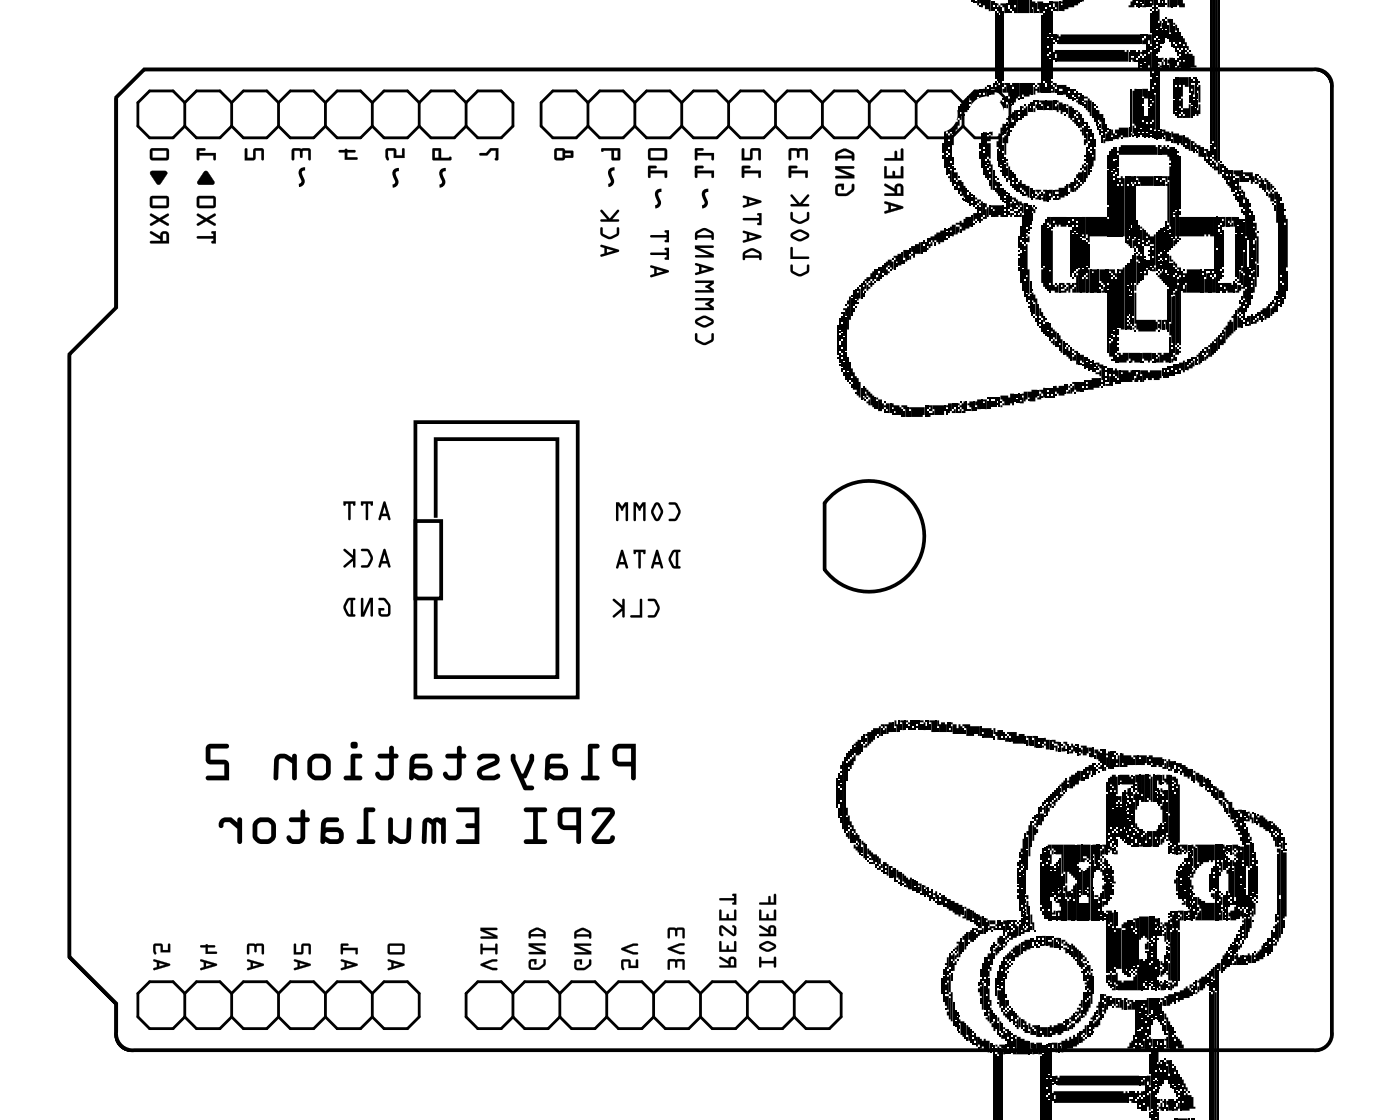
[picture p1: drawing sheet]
<svg xmlns="http://www.w3.org/2000/svg" width="76mm" height="61mm" viewBox="0 0 76 61" stroke-linecap="round" stroke-linejoin="round" font-family="sans-serif">
<path d="M6.2 5.3l1.6-1.5h63.3a.9 .9 0 0 1 1 1v51.2a.9 .9 0 0 1-1 1h-63.9a.9 .9 0 0 1-1-1v-1.6l-2.5-2.5v-32.6l2.5-2.6z" fill="none" stroke="#000" stroke-width=".05"/>
<path d="M6.3 5.3l1.5-1.5h63.4a.9 .9 0 0 1 1 1v51.1a.9 .9 0 0 1-1 1h-63.9a.9 .9 0 0 1-1-1v-1.5l-2.5-2.6v-32.6l2.5-2.5zM22.5 22.9h8.8v14.9h-8.8zM22.5 28.2h1.4v4.2h-1.4zM23.6 28.1v-4.3h6.6v12.9h-6.6v-4.3M45.1 26.8a3 3 0 0 1 4.3 .3 3 3 0 0 1-.4 4.3 3 3 0 0 1-4.3-.5v-3.6z" fill="none" stroke="#000" stroke-width=".2"/>
<g fill="#000">
<path d="M52.4 -.1l.1 .1zM52.4 -.1l.2 .1zM54.5 -.1l.1 .1zM58.6 -.1l.2 .1-.2 .1zM62.7 -.1l.1 .1zM8.2 9.3h.7l.2 .1-.5 .6-.4-.6zM10.7 8l.4 .1v.1h-.3v.1h.9v.3h-.1v-.2h-.8v.2l-.1 .1zM11.1 9.3h.2l.3 .5v.2h-.9v-.2zM13.3 8l.1 .1v.5h.3l.1-.5 .4-.1 .1 .2v.4h-.1v-.4h-.4v.4l-.5 .1zM15.8 8.1l1-.1v.2v.4h-.1v-.4h-.3l-.1 .4-.1-.4h-.3v.4l-.1 .1zM18.4 8.1h.3h.5v.2h-.4v.2h.5l.1 .1-.7 .1v-.4h-.3zM20.9 8.1l.5-.1 .1 .4h.3v-.3h.1v.5h-.6v-.4h-.3l.1 .4a.11 .11 0 0 1-.2 0 .11 .11 0 0 1 0-.1z"/>
<path d="M26 8.3h.3l.3-.3h.4v.6h-.2l.1-.4h-.3l-.2 .2h-.4zM45.4 19.3h.1v.1h-.1zM45.4 17.6h.1v1.6h-.1zM45.5 19.7h.1v.2h-.1zM45.5 19.1h.1v.5h-.1zM45.5 18.7h.1v.3h-.1zM45.5 18.2h.1v.3h-.1zM45.5 18h.1v.1h-.1zM45.5 17.2h.1v.7h-.1zM45.6 19.4h.1v.5h-.1zM45.6 19.2h.1v.1h-.1zM45.6 18.9h.1v.2h-.1z"/>
<path d="M45.6 18.5h.1v.3h-.1zM45.6 18.1h.1v.3h-.1zM45.6 17.5h.1v.5h-.1zM45.6 17.1h.1v.3h-.1zM45.6 16.9h.1v.1h-.1zM45.7 18.3h.1v1.2h-.1zM45.7 16.9h.1v1.3h-.1zM45.8 17.2h.1v1.8h-.1zM45.8 16.5h.1v.1h-.1zM45.7 16.7h.2v-.1h.1v1.3h-.1v-.8h-.1v-.3h-.1zM46 16.1h.1v1.2h-.1v-.8h-.1zM46.1 16.2h.1v.9h-.1z"/>
<path d="M46.1 16h.1v.1h-.1zM46.2 16.7h.1v.2h-.1zM46.2 15.8h.1v.8h-.1zM46.3 16.6h.1v.1h-.1zM46.3 16.3h.1v.2h-.1zM46.3 15.6h.1v.6h-.1zM46.4 16.4h.1v.1h-.1zM46.4 15.5h.1v.3h-.1zM46.5 15.6h.1v.6l-.2 .1v-.4h.1zM46.5 15.4h.1v.1h-.1zM46.6 15.3h.1v.9h-.1zM46.7 15.9h.1v.2h-.1z"/>
<path d="M46.7 15.2h.1v.2h-.1zM46.8 15.8h.1v.1h-.1zM46.8 15.3h.1v.3l-.2 .2zM46.9 15.4l.3 .1-.2 .3h-.1zM47 15.3l.3-.1 .1 .2-.2 .1zM46.8 15.1h.1v-.1h.3v-.2l.2-.1v.5l-.2-.1v.1l-.3 .1zM47.4 15.2h.1v.1h-.1zM47.4 14.6h.1v.5h-.1zM47.5 14.6h.1v.3h-.1zM47.6 14.8h.1v.4h-.2zM47.6 14.5h.1v.2h-.1zM47.7 14.5h.1v.6h-.1z"/>
<path d="M47.8 14.9h.1v.1h-.1zM47.8 14.4h.1v.4h-.1zM47.9 14.3h.1v.6h-.1zM48.1 14.5h.1v.1h-.1zM48 14.6l.2 .1-.1 .2h-.1zM48.2 14.6h.1v.1h-.1zM48.3 14h.1v.1h-.1zM48 14.2h.1v-.1h.2v.1h.1v.4l-.2-.1v-.1l-.2 .1zM48.4 14.1h.1v.5h-.1zM48.5 14.3h.1v.2h-.1zM48.4 13.9l.4-.1v.6h-.2v-.2h-.1v-.2h-.1zM48.8 13.6h.1v.7h-.1z"/>
<path d="M48.9 14.1h.1v.2h-.1zM48.9 13.5h.3v.7h-.2v-.2h-.1zM49.2 13.5h.1v.6h-.1zM49.3 13.4h.1v.4h-.1zM49.3 13.9l.2-.1v.1h-.1v.2h-.1zM49.4 13.3h.2v-.1h.2v-.1h.1v.7h-.3v.2h-.1zM49.9 13.1h.1v.7h-.1zM50 13.3h.1v.3h-.1zM50 13h.1v.2h-.1zM50.1 13.1h.1v.5h-.1zM50.2 12.9h.1v.4h-.1zM50.3 12.9h.1v.2h-.1z"/>
<path d="M50.3 13.2l.2-.1v.2l-.3 .2v-.1h.1zM50.6 13.1h.1v.2h-.1zM51 8.4h.1v.2h-.1zM51 7.8h.1v.5h-.1zM50.4 12.8h.2l.1-.2 .4-.1v.6h-.2v.1l-.2-.1v-.1l-.2 .1v-.1h-.1zM51.1 7.1h.2v2h-.2zM51.1 12.4h.2v.6h-.2zM51.3 8.5h.1v.9h-.1zM51.3 8.3h.1v.1h-.1zM51.3 7.5h.1v.7h-.1zM51.3 12.9h.1v.1h-.1zM51.3 12.6h.1v.2h-.1z"/>
<path d="M51.3 12.4h.1v.1h-.1zM51.4 9.1h.1v.3h-.1zM51.4 8.4h.1v.6h-.1zM51.4 8.1h.1v.2h-.1zM51.4 7.7h.1v.3h-.1zM51.3 7.2l.2 .1v.2l-.2-.1zM51.4 6.6h.1v.6l-.2-.1v-.3h.1zM51.4 12.4h.1v.5h-.1zM51.5 9.2h.1v.7h-.1v-.3h-.1v-.1h.1zM51.5 8.8h.1v.3h-.1zM51.5 7.5h.1v1.2h-.1zM51.5 6.4h.1v.7h-.1z"/>
<path d="M51.5 12.6h.1v.2h-.1zM51.6 9h.1v1.1h-.1zM51.6 8.5h.1v.4h-.1zM51.5 7.2l.2 .1v.6h-.1v-.5h-.1zM51.6 6.7h.1v.5h-.1zM51.7 10.1h.1v.2h-.1zM51.7 9.8h.1v.2h-.1zM51.7 9.1h.1v.1h-.1zM51.5 12.3h.1v-.1h.2v.5h-.1v.1h-.1v-.3h-.1zM51.8 9.9h.1v.4h-.1zM51.7 9.3h.2v.5l-.2-.2zM51.6 6.2l.3-.2v.5h-.1v-.1h-.2z"/>
<path d="M51.9 10.2h.1v.3h-.1zM51.9 9.5h.1v.1h-.1zM51.6 6.5h.2v.1l.2-.1v.3h-.1v.2h-.1v.3h-.1v-.7h-.1zM51.8 12.3h.2v.3h-.1v.1h-.1zM51.9 5.8h.1v.6h-.1zM52 10.5h.1v.1h-.1zM52 12.4h.1v.2h-.1zM52 5.7h.1v.4h-.1zM52.1 10.7h.1v.1h-.1zM52 6.2l.2-.1-.1 .4h-.1zM52.2 10.8h.1v.1h-.1zM51.9 9.8h.2v.1h.1v.2h.1v.6h-.1v-.1h-.1v-.2h-.1z"/>
<path d="M52.2 6.2h.1v.1h-.1zM52.3 10.2h.1v.7h-.1zM52.1 5.5l.3-.2v.8h-.2v-.1h-.1zM52.4 10.6h.1v.4h-.1zM52.4 10.3h.1v.1h-.1zM52.4 5.2h.1v.8h-.1zM52.5 10.4h.1v.7h-.1zM51.8 12.1h.2v-.1l.2 .1v-.2h.1v-.1h.3v.5h-.1v.1h-.2v.1h-.2v-.2h-.1v-.1h-.2zM52.5 5.8h.1v.1h-.1zM52.5 5.5h.1v.2h-.1zM52.6 11h.1v.1h-.1zM52.6 10.7h.1v.2h-.1z"/>
<path d="M52.6 10.5h.1v.1h-.1zM52.6 11.6h.1v.7h-.1zM52.6 -.1h.1v.2h-.1zM52.7 10.6h.1v.6h-.1zM52.7 12.1h.1v.1h-.1zM52.6 5h.2v.7h-.1v.1h-.1v-.4h-.1v-.3h.1zM52.7 -.1h.1v.3h-.1zM52.8 10.9h.1v.2h-.1zM52.8 12h.1v.1h-.1zM52.7 11.5h.2v.4h-.1v.1h-.1zM52.8 11.2h.1v.1h-.1zM52.8 4.9h.1v.6h-.1z"/>
<path d="M52.8 .1h.1v.1h-.1zM52.9 11.1h.1v.9h-.1zM52.9 4.9h.1v.3h-.1zM52.7 -.1h.3v.4h-.1v-.3zM52.8 10.7h.1v.1h.2v.1l-.2 .1v-.2h-.1zM53 11.5h.1v.6h-.1zM53 11.2h.1v.2h-.1zM53 8.2h.1v.4h-.1zM53 7.8h.1v.3h-.1zM53 5.1h.1v.3l-.2 .1zM53 4.8h.1v.2h-.1zM53 .3h.1v.1h-.1z"/>
<path d="M53 11l.3-.1v.9h-.2v-.7h-.1zM53.1 7.2h.2v1.9h-.2zM53.1 4.8h.2v.5h-.2zM53.3 11h.1v.6h-.1zM53.3 8.3h.1v1.1h-.1zM53.3 8.1h.1v.1h-.1zM53.3 6.8h.1v1.2h-.1zM53.3 5.1h.1v.2h-.1zM53.4 11.3h.1v.6h-.2v.1h-.2l.2-.2h.1zM53.4 9h.1v.6h-.1zM53.4 8.7h.1v.2h-.1zM53.4 6.6h.1v2h-.1z"/>
<path d="M53.3 4.8l.2-.1v.5h-.1zM53.4 11h.1v.2h.1v.6h-.1v-.6h-.1zM53.5 9.2h.1v.6h-.1zM53.5 8.9h.1v.2h-.1zM53.5 8.6h.1v.2h-.1zM53.5 7.2h.1v.1h-.1zM53.5 7h.1v.1h-.1zM53.5 6.7h.1v.2h-.1zM53.5 6.4h.1v.2h-.1zM53.5 4.8h.1v.4h-.1zM53.5 4.6h.1v.1h-.1zM53.6 6.2h.1v.1h-.1z"/>
<path d="M53.6 11.1h.1v.5h-.1zM53.6 9.8h.1v.3h-.1zM53.6 9.4h.1v.2h-.1zM53.6 9.1h.1v.2h-.1zM53.5 7.8h.2v.8l-.2-.1zM53.6 6.5h.1v.7h-.1zM53.6 4.6h.1v.5h-.1zM53 -.1l.7 .1v.6h-.1v-.1h-.2v-.2l-.3 .1zM53.7 6.1h.1v.1h-.1zM53.7 11.3h.1v.5h-.1zM53.6 8.7h.1v.2h.1v1.4h-.1v-1.3h-.1zM53.7 7.1h.1v.2h-.1v.4h-.2v-.3l.2-.1z"/>
<path d="M53.7 6.8h.1v.2h-.1zM53.7 6.6h.1v.1h-.1zM53.7 4.7h.1v.1h-.1zM53.7 .1h.1v.5h-.1zM53.8 11.4h.1v.4h-.1zM53.8 9.2h.1v1.1h-.1zM53.7 6.3l.2-.1v.8h-.1v-.5h-.1zM53.8 4.5h.1v.3h-.1zM53.8 .4h.1v.2h-.1zM53.8 .1h.1v.2h-.1zM53.9 10.2h.1v.2h-.1zM53.9 9.5h.1v.1h-.1z"/>
<path d="M53.9 6.3h.1v.5h-.1zM53.9 4.4h.1v.2h-.1zM53.9 .2h.1v.3h-.1zM54 8.1h.1v.6h-.1zM54 9.6h.1v.2h-.1zM53.9 9.8l.2 .1v.6h-.1zM54 4.5h.1v.5l-.2-.1v.2h-.2v-.2h.2v-.2h.1zM54 .4h.1v.2h-.1zM54.1 8.2h.1v.8h-.1zM54.1 7.2h.1v.9l-.2-.1zM54.1 9.9h.1v.7h-.1zM54.1 4.6h.1v.4h-.1z"/>
<path d="M54 .2l.2 .1v.4h-.1v-.4h-.1zM54.2 9.2h.1v.1h-.1zM54.2 9h.1v.1h-.1zM54.2 7.3h.1v1.6h-.1zM53.7 11.1h.6v.7h-.1v-.2h-.1v.2h-.2v-.5h-.1zM54.2 10.2h.1v.6h-.1zM54.2 10h.1v.1h-.1zM53.9 5.8h.1l.1-.3 .2-.1v.9l-.2 .1v.2h-.1v-.4l-.2-.1v-.2h.1zM54.3 8.7h.1v.8h-.1zM54.3 8.3h.1v.3h-.1zM54.3 7.9h.1v.3h-.1zM54.3 6.7h.1v.4l-.2 .1v-.3h.1z"/>
<path d="M54.3 7.2h.1v.1h-.1zM54.3 11.1h.1v.7h-.1zM54.3 10.2h.1v.7h-.1zM54.3 5.5h.1v.6h-.1zM54.3 5.3h.1v.1h-.1zM54.3 4.5h.1v.2h-.1zM54.4 8.9h.1v.7h-.1zM54.4 8.5h.1v.3h-.1zM54.4 6.7h.1v.5h-.1zM54.4 11.6h.1v.2h-.1zM54.4 11.4h.1v.1h-.1zM54.4 11.2h.1v.1h-.1z"/>
<path d="M54.4 10.9h.1v.1h-.1zM54.4 10.7h.1v.1h-.1zM54.4 10.3h.1v.3h-.1zM54.4 5.3h.1v.6h-.1zM54.3 4.8l.2-.1v.3h-.2zM54.2 .2h.3v.5h-.1v-.3h-.1zM54.5 9.6h.1v.3h-.1zM54.5 9.1h.1v.4h-.1zM54.5 8.6h.1v.1h-.1zM54.5 7.1h.1v.7h-.1v.6h-.1v-.6h-.1v-.4l.2-.1zM54.5 6.9h.1v.1h-.1zM54.5 6.6h.1v.2h-.1z"/>
<path d="M54.5 10.6h.1v1.2h-.1zM54.5 10.4h.1v.1h-.1zM54.5 5.2h.1v.3h-.1zM54.5 .2h.1v.5h-.1zM54.5 8.8h.1v.2h.1v.8h-.1v-.8h-.1zM54.6 6.7h.1v.6h-.1zM54.6 6.3h.1v.3l-.2-.1zM54.6 11.4h.1v.2h-.1zM54.6 10.5h.1v.8h-.1zM54.6 5.3h.1v.4h-.1v.2h-.1v-.2h.1zM54.4 4.5h.3v.7h-.1v-.2h-.1v-.4h-.1zM54.6 .5h.1v.2h-.1z"/>
<path d="M54.6 -.1h.1v.4h-.1zM54.7 9.2h.1v.9h-.1zM54.7 7h.1v.1h-.1zM54.7 5.7h.1v.1h-.1zM54.7 11.3h.1v.1h-.1zM54.7 10.6h.1v.3h-.1zM54.7 4.6h.1v.9h-.1zM54.7 .6h.1v.1h-.1zM54.7 -.1h.1v.6h-.1zM54.8 10h.1v.2h-.1zM54.8 9.8h.1v.1h-.1zM54.8 9.3h.1v.3h-.1z"/>
<path d="M54.7 6.6h.2v.3h-.2zM54.7 11.5h.2v.1l-.2 .2zM54.7 11l.2-.1v.5h-.1zM54.8 4.8h.1v.9h-.1zM54.8 0h.1v.6h-.1zM54.9 9.4h.1v.9h-.1zM54.7 6.2l.3-.2v.8h-.1v-.3l-.2-.1zM54.9 11.6h.1v.2h-.1zM54.9 11.4h.1v.1h-.1zM54.9 11h.1v.3h-.1zM54.9 -.1h.1v.4h-.1zM55 10h.1v.4h-.1z"/>
<path d="M55 9.6h.1v.3h-.1zM55 6h.1v.6h-.1zM55 11.4h.1v.4h-.1zM55 11.2h.1v.1h-.1zM55 -.1h.1v.8h-.2v-.3h.1zM55.1 9.9h.2v.5h-.2zM55.1 6.4h.2v.1h-.2zM55.1 6.2h.2v.1h-.2zM55.1 6h.2v.1h-.2zM55.1 13.5h.2v.1h-.2zM55.1 5.3h.2v.1h-.2zM55.1 14.5h.2v.2h-.2z"/>
<path d="M55.1 14h.2v.4h-.2zM55.1 13.8h.2v.1h-.2zM55.1 12.8h.2v.6h-.2zM55.1 11.3h.2v.2h-.2zM54.8 10.7h.2l.1 .2h.2v.3l-.3-.1v-.2h-.1zM54.8 4.5h.5v.7l-.3 .1v.2h-.1v-.8h-.1zM55.3 10.3h.1v.2h-.1zM55.3 5.8h.1v.7h-.1zM55.3 13.8h.1v1.5h-.1zM55.3 13.1h.1v.4h-.1zM55.3 12.3h.1v.7h-.1zM55.3 11.5h.1v.3h-.3z"/>
<path d="M55.3 11.2h.1v.2h-.1zM55.3 4.5h.1v.8h-.1zM55.4 10.4h.1v.2h-.1zM55.4 6h.1v.4h-.1zM55.4 14.6h.1v1.2h-.1zM55.4 13.2h.1v1.3h-.1zM55.4 12.9h.1v.2h-.1zM55.4 11.6h.1v1.2h-.1zM55.3 10.9l.2 .1v.5h-.1v-.4h-.1zM55.4 5.2h.1v.1h-.1zM55.5 10.5h.1v.1h-.1zM55.5 5.7h.1v.1h-.1z"/>
<path d="M55.5 15.2h.1v.9h-.1zM55.5 13.6h.1v1.5h-.1zM55.4 5.8h.1v.1l.2-.1v.5h-.2v-.4h-.1zM55.6 16h.1v.4h-.1zM55.6 15h.1v.9h-.1zM55.6 12.9h.1v.2h-.1zM55.6 12.4h.1v.2h-.1zM55.6 11.3h.1v1h-.1zM55.6 11h.1v.2h-.1zM55.3 9.8h.1v.2l.4 .1v.6l-.2-.1v-.2h-.1v-.1l-.2-.1zM55.7 5.7h.1v.4h-.1zM55.7 12.6h.1v.1h-.1z"/>
<path d="M55.7 16.6h.1v.1h-.1zM55.7 16.4h.1v.1h-.1zM55.7 16.1h.1v.2h-.1zM55.6 13.2h.1v1.4h.1v1.4h-.1v-1.1h-.1v-1.4h-.1v-.2h.1zM55.6 12.7l.2 .1v.3h-.1v-.3h-.1zM55.7 11.1h.1v1.4h-.1zM55 -.1l.8 .1v.7h-.7v-.8zM55.8 10.2h.1v.5h-.1zM55.8 5.9h.1v.2h-.1zM55.8 5.5h.1v.3h-.1zM55.8 16h.1v.9h-.1zM55.8 15.2h.1v.7h-.1z"/>
<path d="M55.8 12.3h.1v.1h-.1zM55.8 11.1h.1v1.1h-.1zM55.4 4.5h.5v.6h-.1v.1h-.3v-.1h-.1zM55.8 0h.1v.7h-.1zM55.9 10.6h.1v.2h-.1zM55.9 10.2h.1v.3h-.1zM55.9 5.5h.1v.6h-.1zM55.9 16.4h.1v.7h-.1zM55.9 15.6h.1v.2h-.1zM55.9 11.5h.1v.5h-.1zM55.9 4.5h.1v.6h-.1zM55.9 .5h.1v.2h-.1z"/>
<path d="M56 10.3h.1v.4h-.1zM56 5.4h.1v.4h-.1zM56 17.1h.1v.1h-.1zM56 11.1h.1v.1h-.1zM56 16.5h.1v.5h-.1zM55.9 11.2l.2 .1v.2l-.2-.1zM56 4.5h.1v.1h-.1zM55.9 .1h.2v.6h-.1zM56.1 11.2h.1v.1h-.1zM56.1 10.5h.1v.1h-.1zM56.1 5.7h.1v.2h-.1v.2h-.1zM56.1 5.4h.1v.1h-.1z"/>
<path d="M56.1 4.6h.1v.1h-.1zM56.1 17.2h.1v.2h-.1zM55.9 15.9l.2 .1v.2h.1v.9h-.1v-.7l-.2-.1zM56.1 .2h.1v.5h-.1zM56.2 10.6h.1v.2h-.2zM56.2 5.4h.1v.6h-.1zM56.2 16.5h.1v1.1h-.1zM56 4.7h.1v.1l.2-.1v.3l-.2-.1v.2h-.1zM56.2 .6h.1v.1h-.1zM56.3 10.5h.1v.3h-.1zM56.1 10.3h.3v.1l-.2 .1zM56.3 5.7h.1v.3h-.1z"/>
<path d="M56.3 17.6h.1v.1h-.1zM56.3 17.4h.1v.1h-.1zM56.3 17.2h.1v.1h-.1zM56.2 4.5h.2v.5h-.1v-.4h-.1zM56.4 10.4h.1v.2h-.1zM56.4 5.8h.1v.2h-.1zM56.4 17.3h.1v.7h-.1zM56.2 .1h.3v.6h-.2v-.2h-.1zM56.5 10.5h.1v.4l-.2-.1v-.1h.1zM56.3 5.4h.3v.6h-.1v-.3h-.1zM56.5 17.5h.1v.6h-.1zM56.3 16.7h.1v.2h.1v.2h.1v.3h-.1v-.2l-.2-.1z"/>
<path d="M56.4 14.6l.2-.1v1h-.1v-.2h-.1zM56.5 4.5h.1v.5h-.1zM56.5 .2h.1v.4h-.1zM56.5 10.3h.2v.6h-.1v-.5h-.1zM56.6 5.4h.1v.6h-.1zM56.6 17.4h.1v.8h-.1zM56.6 17.2h.1v.1h-.1zM56.6 4.7h.1v.3h-.1zM56.6 .2h.1v.2h-.1zM56.7 10.3h.1v.6h-.1zM56.7 5.9h.1v.1h-.1zM56.7 18h.1v.3h-.1z"/>
<path d="M56.7 17.4h.1v.5h-.1zM56.7 12.2h.1v.1h-.1zM56.7 3h.1v2h-.1zM56.7 2.6h.1v.3h-.1zM56.7 2.1h.1v.4h-.1zM56.7 .2h.1v1.8h-.1zM56.8 10.6h.1v.2h-.1zM56.8 17.5h.1v1h-.1zM56.8 15.4h.1v.5h-.1zM56.7 11.8h.2v.4l-.2-.1zM56.8 3.2h.1v1.8h-.1zM56.8 2.9h.1v.2h-.1z"/>
<path d="M56.8 1.9h.1v.9h-.1zM56.8 .4h.1v1.4h-.1zM56.8 .1h.1v.2h-.1zM56.8 10.3h.2v.4h-.1v-.2h-.1zM56.7 5.4h.3v.6h-.2v-.2h-.1zM56.9 18.1h.1v.3h-.1zM56.9 11.8h.1v.6h-.1zM56.9 4.6h.1v.2h-.1zM56.9 .6h.1v1.4h-.1zM56.9 .1h.1v.4h-.1zM57 10.7h.1v.1h-.1zM57 10.3h.1v.3h-.1z"/>
<path d="M57 5.4h.1v.6h-.1zM57 18.4h.1v.3l-.2-.1zM57 12.1h.1v.2h-.1zM57 4.7h.1v.3h-.2v-.1h.1zM57 2.8h.1v.4h-.1zM57 2.3h.1v.1h-.1zM57 1.9h.1v.3h-.1zM57 .4h.1v.2h-.1zM57.1 10.5h.1v.3h-.1zM57.1 15.3h.1v.1h-.1zM57.1 5.4h.1v.3h-.1zM57.1 18.5h.1v.3h-.1z"/>
<path d="M56.9 17.7l.3 .3v.4l-.2-.1v-.3h-.1zM57.1 4.8h.1v.2h-.1zM56.9 4.4h.1v.1h.2v.2l-.2-.1zM57.1 3.1h.1v.2h-.1zM57.1 1.9h.1v.4h-.1zM57.1 .5h.1v.1h-.1zM57.2 10.7h.2v.1h-.2zM57.2 10.5h.2v.1h-.2zM57.1 5.8l.3-.1v.4l-.3-.1zM57.2 18.1h.2v.7h-.2zM56.9 12.5h.1v2.9h.1v.1l.3-.1v.5l-.5-.1v-.5h-.1v-.6h.1zM57.2 4.6h.2v.5h-.2z"/>
<path d="M57.2 2.2h.2v.2h-.2zM57 .1h.4v.5h-.2v-.2h-.1v-.2h-.1zM57.4 18.7h.1v.3h-.1zM57.4 15.3h.1v.6h-.1zM57.4 .1h.1v.5h-.1zM57.4 18.2h.1v.2h.1v.7h-.1zM57.5 15.5h.1v.1h-.1zM57.4 4.9h.2v.2h-.2zM57.5 .3h.1v.3h-.1zM57.2 5.4l.5 .3v.4h-.1v.1h-.1v-.2h-.1v-.5h-.2zM57.6 18.5h.1v.7h-.1zM57.5 15.3h.2v.3h-.1v-.2h-.1z"/>
<path d="M57.1 10.3h.3v-.1h.3v-.1h.1v.5l-.4 .2v-.4h-.3zM57.7 6.2h.1v.1h-.1zM57.7 5.7h.1v.4h-.1zM57.7 18.6h.1v.2h-.1zM57.7 15.4h.1v.1h-.1zM57 11.8h.8v.5h-.3v-.1l-.3 .1v-.1h-.1v-.2h-.1zM57.4 4.6h.4v.5h-.2v-.3h-.2zM57.8 10h.1v.6h-.1zM57.8 5.9h.1v.3h-.1zM57.8 18.6h.1v.1h-.1zM57.5 15.8h.2l.1-.3h.1v.3h-.1v.1h-.3zM57.8 11.8h.1v.4h-.1z"/>
<path d="M57.8 4.7h.1v.5h-.1zM57.9 18.7h.1v.1h-.1zM57.9 10.4h.1v.1h-.1zM57.7 18.9l.2-.1v.2h.1v.4l-.3-.2zM57.9 12.1h.1v.2h-.1zM57.9 11.8h.1v.2h-.1zM57.9 5h.1v.3h-.1zM57.9 4.7h.1v.2h-.1zM58 9.9h.1v.5h-.1v-.2h-.1v-.2h.1zM57.8 5.7h.1v.1h.2v.7l-.2-.1v-.6h-.1zM58 18.8h.1v.7h-.1zM57.8 15.3h.2v.1h.1l-.1 .5h-.1v-.5h-.1z"/>
<path d="M58 11.8h.1v.5h-.1zM58 4.8h.1v.5h-.1zM58.1 15h.1v.1h-.1zM58.1 9.9h.1v.5h-.1zM58.1 5.9h.1v.5h-.1zM58.1 19.1h.1v.1h-.1zM58.1 15.3h.1v.2h-.1zM58.1 12.3h.1v.3h-.1zM58.1 12h.1v.2h-.1zM58.1 11.8h.1v.1h-.1zM58.1 5.2h.1v.2h-.1zM58.1 4.8h.1v.3h-.1z"/>
<path d="M58.2 9.6h.1v.5h-.1zM58.2 6.3h.1v.4l-.2-.1v-.1h.1zM58.2 6h.1v.2h-.1zM58.1 19.3l.2-.1v.3h-.2zM58.2 15.5h.1v.4h-.2v-.3h.1zM58.2 14.8h.1v.2h-.1zM58.2 11.8h.1v.7h-.1zM58.2 5.3h.1v.1h-.1zM58.2 5h.1v.2h-.1zM58.2 4.8h.1v.1h-.1zM58.3 10.1h.1v.2l-.2 .1v-.2h.1zM58.3 6.4h.1v.4h-.1z"/>
<path d="M58.3 6.2h.1v.1h-.1zM58.1 18.9h.1v.1h.2v.7h-.1v-.6l-.2-.1zM58.3 14.9h.1v1h-.1v-.5h-.1v-.1h.1zM58.3 12.7h.1v1.9h-.1zM58.3 12.3h.1v.3h-.1zM58.3 12.1h.1v.1h-.1zM58.3 11.8h.1v.2h-.1zM58.3 4.9h.1v.4h-.1zM58.4 6.6h.1v.3h-.1zM58.4 19.1h.1v.6h-.1zM58.4 14.6h.1v1.3h-.1v-1.1h-.1zM58.4 5.2h.1v.5l-.2-.2v-.1h.1z"/>
<path d="M58.4 5h.1v.1h-.1zM57.6 0l.9-.1v.3h-.1v.1h-.2v.1h-.3v.1h-.2v.1h-.1v-.4h-.1zM58.5 9.1h.1v.1h-.1zM58.3 9.8l.3 .2-.1 .2h-.1v-.2h-.1zM58.3 6l.3 .2v.7h-.1v-.4h-.1v-.4h-.1zM58.5 19.6h.1v.1h-.1zM58.5 11.8h.1v1h-.1zM58.5 5h.1v.7h-.1zM58.5 -.1h.1v.2h-.1zM58.4 9.3h.2v-.1h.1v.8h-.1l-.2-.4h-.1v-.2h.1zM58.6 6.9h.1v.4h-.1v-.2h-.1zM58.6 6.4h.1v.4h-.1z"/>
<path d="M58.6 19.7h.1v.2h-.1zM58.5 19.2h.2v.4l-.2-.1zM58.6 14.6h.1v.4h-.1zM58.6 13h.1v1.5h-.1zM58.6 12.8h.1v.1h-.1zM58.6 5.5h.1v.3h-.1zM58.6 5.1h.1v.3h-.1zM58.7 8.8h.1v.1h-.1zM58.7 9.3h.1v.6h-.1zM58.7 8.6h.1v.1h-.1zM58.7 8.4h.1v.1h-.1zM58.7 6.8h.1v.6h-.1z"/>
<path d="M58.7 6.6h.1v.1h-.1zM58.7 19.3h.1v.7h-.1zM58.6 15.1l.2-.1v.9h-.2zM58.7 13h.1v1.9h-.1zM58.6 11.8h.2v1.1h-.1v-.2h-.1zM58.7 5.7h.1v.2h-.1zM58.6 8.9h.1v.1l.2-.1v.7h-.1v-.4l-.2-.1zM58.8 8h.1v.8h-.1zM58.8 7.2h.1v.6l-.2 .1zM58.8 6.6h.1v.5h-.1zM58.8 19.6h.1v.4h-.1zM58.8 19.3h.1v.2h-.1z"/>
<path d="M58.8 15.1h.1v.8h-.1zM58.8 14.5h.1v.3h-.1zM58.8 13.1h.1v1.3h-.1zM58.8 12.9h.1v.1h-.1zM58.7 5.4h.2v.6h-.1v-.5h-.1zM58.9 8.2h.1v1.2h-.1zM58.9 7.8h.1v.3h-.1zM58.9 7h.1v.7h-.1zM58.9 6.8h.1v.1h-.1zM58.9 14.6h.1v1.3h-.1v-.9h-.1v-.1h.1zM58.9 13.2h.1v1.3h-.1zM59 9.2h.1v.1h-.1z"/>
<path d="M59 8.3h.1v.8h-.1zM59 8.1h.1v.1h-.1zM59 7.5h.1v.5h-.1zM59 7h.1v.4h-.1zM59 19.5h.1v.1h-.1zM59 14.6h.1v1.3h-.1zM58.7 5.2h.2l.1 .2h.1v.9h-.1v-.2h-.1v-.8h-.2zM59.1 7.2h.1v1.2h-.1zM59.1 14.8h.1v1.1h-.1zM59.1 5.5h.1v.9h-.1zM59.2 8.1h.2v.6h-.2v.3h-.1zM59.2 7.5h.2v.5h-.2z"/>
<path d="M59.2 19.6h.2v.3h-.2zM59.2 5.9h.2v.7h-.2zM59.2 5.7h.2v.1h-.2zM59.4 5.8h.1v.1h-.1zM59.1 14.6h.4v1.3h-.3v-1.2h-.1zM59.4 6h.1v.8h-.1zM59.5 14.6h.1v1.3h-.1zM59.5 6.8h.1v.2h-.1zM59.5 6.6h.1v.1h-.1zM59.6 15.6h.1v.3h-.1zM59.6 15.3h.1v.2h-.1zM59.6 7h.1v.3h-.1z"/>
<path d="M59.6 6.7h.1v.2h-.1zM59.7 15.4h.1v.2h-.1zM59.7 7.3h.1v.5h-.1zM59.7 7.1h.1v.1h-.1zM59.5 6h.1v.2h.2v.8h-.1v-.4l-.2-.1zM59.8 15.5h.1v.4h-.2v-.1h.1zM59.6 14.6h.3v.8l-.3-.2zM59.8 6.4h.1v1h-.1zM59.9 19.9h.1v.1h-.1zM59.9 14.6h.1v1.3h-.1zM58.8 11.8h1.2v1h-1v.3h-.1v-.4h-.1zM59.9 6.7h.1v.4h-.1z"/>
<path d="M60 15.4h.1v.2h-.1zM60 14.6h.1v.7h-.1zM60 11.9h.1v.9h-.1zM60 11.2h.1v.6h-.1zM60 9.2h.1v1.9h-.1zM60 8.4h.1v.7h-.1zM59.9 7.2l.2-.1v.6h-.2v.1h-.1v-.3h.1zM60 6.9h.1v.1h-.1zM60.1 18.4h.1v.1h-.1zM60.1 7h.1v.7h-.1zM60.2 19.4h.1v.1h-.1zM60.2 18.5h.1v.8h-.2v-.7h.1z"/>
<path d="M60.2 18.2h.1v.2h-.1zM60.2 14.9h.1v.1h-.1zM60.2 8.1h.1v1.1h-.1zM60.2 7.4h.1v.3h-.1zM60.3 18.3h.1v1.2h-.1zM60.3 18h.1v.2h-.1zM60.3 9.5h.1v.1h-.1zM60.3 9.2h.1v.2h-.1zM60.3 8.7h.1v.4h-.1zM60.3 8h.1v.6h-.1zM60.2 7h.1v.2h.1v.3h-.1v-.2h-.1zM60.4 19.2h.1v.4h-.1z"/>
<path d="M60.1 14.6h.3l.1 .4h-.1l-.2-.3h-.1zM60.4 8.7h.1v.6h-.1zM60.4 8h.1v.6h-.1zM60.4 7.3h.1v.2h-.1zM60.5 19.3h.1v.3h-.1zM60.5 18.8h.1v.2h-.1zM60.5 18.6h.1v.1h-.1zM60.5 18.3h.1v.2h-.1zM60.5 17.9h.1v.3h-.1zM60.5 9.6h.1v.4h-.1zM60.5 9.1h.1v.4h-.1zM60.5 8.4h.1v.6h-.1z"/>
<path d="M60.7 7.4h.1v.1h-.1zM60.6 14.6h.2v-.1h.1v3.4h-.2v-3.2h-.1zM60.7 9.5l.2 .1v3.2h-.1v-2.8h-.1v-.2h-.1zM60.5 19.1h.2v.1h.1v-.1h.3v.4h-.1v.1h-.4v-.4h-.1zM61 17.4h.1v.1h-.1zM61 17.2h.1v.1h-.1zM61 15.5h.1v1.6h-.1zM61 14.3h.1v1.1h-.1zM61 9.5h.1v.5h-.1zM60.4 7h.2v-.1h.5v.5h-.3v-.1h-.1l-.1 .2h-.1v-.3h-.1zM57.1 2.7h3.8v.1l.2-.1v.6h-3.9v-.4h-.1zM61.1 19.5h.1v.1h-.1z"/>
<path d="M61.1 17.5h.1v.4h-.2v-.3h.1zM61.1 17.3h.1v.1h-.1zM61.1 17.1h.1v.1h-.1zM61.1 16.1h.1v.9h-.1zM61.1 15.8h.1v.2h-.1zM61.1 14.3h.1v1.3h-.1zM61.1 12.9h.1v.4l-.2-.1v-.2h.1zM61.1 12.5h.1v.3h-.1zM61.1 6.9h.1v.5h-.1zM61.1 2.8h.1v.5h-.1zM61.2 17.6h.2v.3h-.2zM61.2 16.1h.2v1.4h-.2z"/>
<path d="M61.2 15.9h.2v.1h-.2zM61.2 15.4h.2v.4h-.2zM61.2 14.1h.2v1.2h-.2zM61.2 12.4h.2v1h-.2zM61.4 7.3h.1v.1h-.1zM61.4 17.2h.1v.4h-.1zM61.2 9.5h.3v.5l-.3-.1zM61.4 6.8h.1v.4l-.3 .1v-.1h.2zM61.2 3.1h.3v.2l-.3-.1zM61.2 2.7h.3v.3h-.3zM61.4 0h.1v.4h-.4zM61.5 17.9h.1v.1h-.1z"/>
<path d="M61.5 13.4h.1v.2h-.1zM61.4 17.7l.2-.1-.1 .3h-.1zM61.5 13.8h.1v1.5h-.1zM61.5 12.9h.1v.4l-.2 .1v-.4h.1zM61.5 9.5h.1v.4h-.1zM61.5 6.9h.1v.4h-.1zM61.5 4.8h.1v2l-.2-.1v-1.8h.1zM61.5 2.7h.1v.6h-.1zM61.5 -.1h.1v.4h-.1zM61.6 13.6h.1v.2h-.1zM61.6 14.2h.1v1.2h-.1v.4h-.1v-.4h.1zM61.6 12h.1v1.4h-.1z"/>
<path d="M61.6 9.8h.1v.3h-.1zM61.6 3.2h.1v.1h-.1zM61.6 2.8h.1v.3h-.1zM61.6 .2h.1v.2h-.1zM61.6 -.1h.1v.2h-.1zM61.1 19.1h.7v.5h-.3v-.1l-.3 .1v-.2h-.1zM61.7 14.3h.1v1h-.1zM61.6 13.9l.2-.1v.4l-.2-.1zM61.7 13.2h.1v.4h-.1zM61.7 13h.1v.1h-.1zM61.7 12.2h.1v.7h-.1zM61.7 10h.1v.1h-.1z"/>
<path d="M61.7 7.2h.1v.2h-.1zM61.7 3.1h.1v.6h-.1zM61.7 2.7h.1v.3h-.1zM57.2 1.9h.2v.1h.1v-.1h4.3v.5h-4.4v-.3h-.2zM61.7 -.1h.1v.5h-.1zM61.8 19.1h.1v.5h-.1zM61.8 14.8h.1v.4h-.1zM61.8 13.9h.1v.8h-.1zM61.8 12.5h.1v1.3h-.1zM61.8 7h.1v.3h-.1zM61.8 3.5h.1v.2h-.1zM61.8 3h.1v.4h-.1z"/>
<path d="M61.8 1.9h.1v.5h-.1zM61.8 .2h.1v.2h-.1zM61.8 -.1h.1v.2h-.1zM61.9 19.5h.1v.1h-.1zM61.9 13.3h.1v1.8h-.1zM61.9 13.1h.1v.1h-.1zM61.8 12.3l.2 .1v.6h-.1v-.6h-.1zM61.9 7.2h.1v.2h-.1zM61.9 6.6h.1v.5h-.1zM61.9 5.8h.1v.7h-.1zM61.9 5.3h.1v.4h-.1zM61.9 3.1h.1v.7h-.1z"/>
<path d="M61.9 2.7h.1v.3l-.2-.1zM61.9 1.9h.1v.2h-.1zM61.9 -.1h.1v.3h-.1zM62 14.1h.1v.6h-.1zM62 13.9h.1v.1h-.1zM62 12.5h.1v.8h-.1zM62 6.3h.1v1.1h-.1zM62 3.4h.1v.4h-.1zM62 3h.1v.3h-.1zM62 2.7h.1v.2h-.1zM62 2.1h.1v.3h-.2v-.2h.1zM62 1.9h.1v.1h-.1z"/>
<path d="M62 0h.1v.4h-.2v-.1h.1zM62.1 14.6h.1v.3h-.2v-.1h.1zM62.1 14.1h.1v.4h-.1zM62.1 12.9h.1v.2h-.1zM62.1 7.2h.1v.2h-.1zM62.1 6.7h.1v.4h-.1zM62.1 6.3h.1v.3h-.1zM61.9 4.8h.3v.5h-.2v-.1h-.1zM62.1 1.9h.1v1.9h-.1zM62.1 -.1h.1v.5h-.1zM62.2 14.1h.1v.5h-.1zM62.2 13.8h.1v.1h-.1z"/>
<path d="M62.2 13.5h.1v.1h-.1zM62.1 13.2l.2-.1v.2h-.2zM62.2 5.9h.1v1.5h-.1zM62.2 4.9h.1v.9h-.1zM62.2 2.4h.1v.4h-.1zM62.2 -.1h.1v.5h-.1zM62.3 .5h.1v.1h-.1zM61.9 19.1h.5v.4h-.1v.1l-.4-.2zM62.3 14.5h.1v.2h-.1zM62.3 13.3h.1v1.1h-.1zM62.3 7.3h.1v.1h-.1zM62.3 7h.1v.2h-.1z"/>
<path d="M62.3 6.7h.1v.2h-.1zM62.3 5.8h.1v.8h-.1zM62.3 5.4h.1v.3h-.1zM62.3 4.3h.1v1h-.1zM62.3 3.9h.1v.3h-.1zM62.2 2.9l.2-.1v1h-.1v-.3h-.1zM62.3 2.5h.1v.2h-.1zM62.2 1.9h.2v.5h-.1v-.2h-.1zM62.3 .7h.1v1.1h-.1zM62.3 .2h.1v.2h-.1zM62.4 19.5h.1v.1h-.1zM62.4 19.1h.1v.3h-.1z"/>
<path d="M62.4 14h.1v.5h-.1zM62.4 13.5h.1v.4h-.1zM62.4 13.3h.1v.1h-.1zM61.6 9.5h.9v.6h-.7v-.2h-.1v-.3h-.1zM62.4 6.6h.1v.8h-.1zM62.4 4.8h.1v.6h-.1zM62.4 4h.1v.7h-.1zM62.4 3.8h.1v.1h-.1zM62.4 .4h.1v.1h-.1zM62.3 -.1h.2v.4h-.1v-.2h-.1zM62.5 19.1h.1v.5h-.1zM62.4 14.6l.2-.1v.2h-.2z"/>
<path d="M62.1 12.6l.2 .1v.1h.2v-.1h.1v1.7h-.1v-1.2h-.2v-.2h-.1v-.2h-.1zM62.5 9.5h.1v.6h-.1zM62.5 7.1h.1v.4h-.1zM62.5 5.1h.1v1.9h-.1v-.5h-.1v-1h.1zM62.5 4.6h.1v.4h-.1zM62.5 2.7h.1v1.8h-.1zM62.5 2.2h.1v.4h-.1zM62.6 14.8h.1v.1h-.1zM62.6 19.2h.1v.1h-.1zM61.5 15.9h.1v1.4h1v.1h.1v.5h-.1v.1h-.9v-.1h-.1v-.4h-.1zM62.6 9.8h.1v.3h-.1zM62.6 9.5h.1v.1h-.1z"/>
<path d="M60.7 7.9h1.9v.1h.1v.4h-2.1l-.1-.2h.1v-.2h.1zM62.6 3h.1v1.1h-.1zM62.6 2.6h.1v.3h-.1zM62.6 2.4h.1v.1h-.1zM62.6 2.1h.1v.2h-.1zM62.6 1.7h.1v.3h-.1zM62.6 .6h.1v1h-.1zM62.6 .4h.1v.1h-.1zM62.6 -.1h.1v.4h-.1zM62.7 17.9h.1v.1h-.1zM62.7 14.7h.1v.1h-.1zM62.6 19.4l.2-.1v.3h-.2z"/>
<path d="M62.7 17.5h.1v.2h-.1zM62.7 14.2h.1v.4h-.1zM62.7 13.9h.1v.2h-.1zM62.7 12.5h.1v1.3h-.1zM62.7 9.5h.1v.6h-.1zM62.7 7.9h.1v.5h-.1zM62.7 7.1h.1v.4h-.1zM62.7 3.7h.1v.1h-.1zM62.7 2.2h.1v.6h-.1zM62.7 1.2h.1v.9h-.1zM62.7 .2h.1v.2h-.1zM62.7 17.3h.2v.6h-.1v-.5h-.1z"/>
<path d="M62.8 14.4h.1v.3h-.1zM62.8 14.1h.1v.2h-.1zM62.8 13.8h.1v.2h-.1zM62.8 12.4h.1v1.2h-.1zM62.8 9.5h.1v.3h-.1zM62.8 8.1h.1v.3h-.1zM62.8 7h.1v.5h-.1zM62.7 3.1h.2v.2h-.2zM62.8 2.5h.1v.1h-.1zM62.8 1.6h.1v.8h-.1zM62.7 .5h.1v.6h.1v.3h-.1v-.3h-.1zM62.8 -.1h.1v.5h-.1z"/>
<path d="M62.9 17.3h.1v.6h-.1zM62.7 14.9l.3-.2v.5h-.1zM62.9 14.2h.1v.4h-.1zM62.9 12.4h.1v1.7h-.1zM62.8 9.9l.2-.1v.3h-.2zM62.9 7.2h.1v.2h-.1zM62.7 3.4l.2 .1v-.2h.1v.5h-.1zM62.9 1.7h.1v.7h-.1zM62.9 1.2h.1v.4h-.1zM62.9 1h.1v.1h-.1zM62.9 .2h.1v.2h-.1zM62.9 -.1h.1v.2h-.1z"/>
<path d="M63 17.5h.1v.4h-.1zM63 13.6h.1v1.7h-.1zM63 12.6h.1v.9h-.1zM63 12.3h.1v.2h-.1zM63 9.8h.1v.3h-.1zM63 7.4h.1v.1h-.1zM63 3.5h.1v.3h-.1zM62.9 3.1h.1l.1 .2-.2-.1zM63 1h.1v1.3h-.1zM63 -.1h.1v.5h-.1zM63.1 .9h.1v.1h-.1zM63 17.3h.2v.6h-.1v-.5h-.1z"/>
<path d="M63.1 14.8h.1v.6h-.1zM63.1 14.1h.1v.5h-.1zM63.1 12h.1v2h-.1zM62.9 9.5h.3v.4h-.1v-.3h-.2zM63.1 3.1h.1v.6h-.1zM63.1 1.7h.1v.4h-.1zM63.1 1.1h.1v.5h-.1zM63.1 .2h.1v.1h-.1zM63.2 7.9h.2v.1h-.2zM62.7 19.1h.2v.1h.1v-.1h.4v.5h-.3v-.1h-.1v.1h-.2v-.4h-.1zM63.2 14.9h.2v.6h-.2zM63.2 13.8h.2v1h-.2z"/>
<path d="M63.2 12.5h.2v1.1h-.2zM63.2 12.2h.2v.2h-.2zM63.2 9.9h.2v2.2h-.2v-2h-.1zM62.9 7l.5 .1v.6h-.3v-.4h-.1v-.2h-.1zM63.2 3.5h.2v.3h-.2zM63.2 1.3h.2v.8h-.2zM63.1 -.1h.3v.5h-.2v-.4zM63.4 18.3h.1v1.3h-.1zM63.4 12.7h.1v.8h-.1zM63.4 12.4h.1v.2h-.1zM63.4 9h.1v3.3h-.1v-2.5h-.2v-.3h.2zM63.4 8.8h.1v.1h-.1z"/>
<path d="M62.8 7.9h.1v.1l.2-.1 .1 .2 .3-.1v.7h-.1v-.2h-.2v-.1h-.3v-.4h-.1zM63.4 7.2h.1v.5h-.1zM63.4 1.9h.1v.4h-.1zM63.2 1h.3v.8h-.1v-.6h-.2zM63.1 -.1h.4v.5h-.1v-.5zM63.5 19.9h.1v.1h-.1zM63.5 18.9h.1v.4h-.1zM63.5 18.7h.1v.1h-.1zM63.5 16.1h.1v2.5h-.1v-.4h-.1v-.7h.1zM63.5 14.3h.1v1.7h-.1zM63.5 12.9h.1v.5h-.1zM63.5 7.5h.1v.3h-.1z"/>
<path d="M63.4 3.1h.2v.7h-.2v-.4h-.2v-.2h.2zM63.5 1h.1v1.5h-.1zM63.5 -.1h.1v.5h-.1zM63.6 5.4h.1v.8h-.1zM63.6 4.3h.1v1h-.1zM63.6 19.2h.1v.3l-.2 .1zM63.6 15h.1v.8h-.1zM63.6 14.5h.1v.4h-.1zM63.6 11.8h.1v1.1h-.1zM63.6 3.1h.1v.7h-.1zM63.6 2.4h.1v.2h-.1zM63.6 1.4h.1v.9h-.1z"/>
<path d="M63.6 -.1h.1v.5h-.1zM63.7 6.1h.1v.2h-.1zM63.7 4.7h.1v1.3h-.1zM63.7 4.2h.1v.4h-.1zM63.7 19.3h.1v.2h-.1zM63.7 14.9h.1v.7h-.1zM63.7 14.6h.1v.2h-.1zM63.7 12.9h.1v.3l-.2 .1v-.3h.1zM63.6 11.5l.2-.1v1.4h-.1v-1.2h-.1zM63.7 3.2h.1v.3h-.1zM63.7 2.5h.1v.3h-.1zM63.7 1.8h.1v.6h-.1z"/>
<path d="M63.6 1.2l.2 .1v.4h-.1v-.4h-.1zM63.7 0h.1v.4h-.1zM63.8 18.7h.1v.1h-.1zM63.8 15.4h.1v3.2l-.2 .1v-2.7h-.1v-.1l.2-.1zM63.8 14.7h.1v.3h-.1zM63.8 13h.1v.1h-.1zM63.8 8.2h.1v.1h-.1zM63.8 3.1h.1v.2h-.1zM63.8 2.7h.1v.3h-.1zM63.8 1.6h.1v1h-.1zM63.9 5.9h.1v.3h-.1zM63.9 4.7h.1v.6h-.1z"/>
<path d="M63.9 18.8h.1v.1h-.1zM63.9 12.9h.1v.1h-.1zM63.7 18.8l.3 .2-.1 .2h-.2zM63.8 15.1l.2-.1v3.7h-.1v-3.4h-.1zM63.4 13.9h.1v.2l.3 .2v.2h.2v.4h-.1v-.3l-.3-.2v-.2h-.2zM63.9 11.4h.1v.2h-.1zM63.9 3.3h.1v.4h-.1v.1h-.2v-.1l.2-.2zM63.9 3h.1v.2h-.1zM63.9 2.8h.1v.1h-.1zM63.9 2.4h.1v.3h-.1zM63.9 1.8h.1v.5h-.1zM63.9 6.3l.2-.1v.2h-.2z"/>
<path d="M64 6h.1v.1h-.1zM64 14.7h.1v1.1h-.1zM63.5 7.1h.1v.1h.3v.1h.2v.6h-.1v-.1h-.1v.1h-.1v-.1h-.2zM64 2.7h.1v1.1h-.1zM64 2h.1v.6h-.1zM64.1 6.3h.1v.1h-.1zM64.1 14.6h.1v.1h-.1zM64.1 15h.1v.4h-.1zM64.1 7.3h.1v.7h-.1zM64.1 2.5h.1v.7h-.1zM63.7 -.1l.4 .1 .1 .4h-.3v-.1h-.1v-.4zM64.2 15.4h.1v.5h-.2z"/>
<path d="M64.2 7.9h.1v.2h-.1zM64.2 2.7h.1v.1h-.1zM63.9 4.2h.5v.5h-.2v-.1h-.1v.6h-.1v-.6h-.1zM64.3 19.4h.1v.3h-.1zM64.1 2.1h.1v.2h.1l.1 .4-.2-.1v-.2h-.1zM64 5.3h.1v.6h.3v-.2h.1v.7h-.3v-.2h-.1v-.3l-.2-.1v-.4h.1zM64.4 5.1h.1v.4h-.1zM64.4 4.2h.1v.8h-.1zM64.4 2.7h.1v.1h-.1zM64.4 19.4h.1v.2h-.1zM64.2 7.4h.2v.1h.1v.7l-.2-.1zM64.5 5.8h.1v.6h-.1z"/>
<path d="M64.5 4.9h.1v.8h-.1zM64.5 4.3h.1v.2h-.1zM64.5 19.3h.1v.2h-.1zM64.5 7.7h.1v.5h-.1zM64.6 5.4h.1v.9h-.1zM64.6 5.2h.1v.1h-.1zM64.5 4.6h.2v.5h-.1v-.3h-.1zM64.6 4.4h.1v.1h-.1zM64.6 4.2h.1v.1h-.1zM64.3 19.9h.1l.1-.3 .2-.1v.4h-.1v.1h-.2v.1h-.1zM64.6 19.3h.1v.1h-.1zM64.6 7.9h.1v.4h-.1z"/>
<path d="M64.7 5.9h.1v.3h-.1zM64.7 4.2h.1v1.6h-.1zM64.7 19.3h.1v.4h-.1zM64.7 8.1h.1v.1h-.1zM64.3 2.8l.4 .2v.5h.1v.2l-.7 .1v-.5h.1v-.4h.1zM64.8 5.4h.1v.5h-.1zM64.8 5h.1v.3h-.1zM64.8 4.3h.1v.3h-.1zM64.8 19.6h.1v.1h-.1zM64.8 19.4h.1v.1h-.1zM64.8 8.2h.1v.1h-.1zM64.9 5.7h.1v.5l-.2 .1z"/>
<path d="M64.9 4.6h.1v.9h-.1v-.6h-.1v-.2h.1zM64.9 4.4h.1v.1h-.1zM64.8 19.2l.2-.1v.6h-.1v-.4h-.1zM64.3 14.6h.7v1.3h-.7v-.6h-.1v-.4h-.1v-.1h.2zM65 19h.1v.6h-.1zM65 14.6h.1v1.3h-.1zM64.6 7.7h.1l.1 .2h.2v.1h.1v.5h-.2v-.4l-.2-.1v-.2h-.1zM65.1 19.2h.1v.3h-.1zM65.1 18.9h.1v.2h-.1zM65.1 14.9h.1v1h-.1zM65.1 14.7h.1v.1h-.1zM65.1 8h.1v.5h-.1z"/>
<path d="M65.2 19h.1v.2h-.1zM65.2 14.6h.1v.4h-.1zM65.2 8.3h.1v.4h-.1zM65.2 18.8h.3v.3h-.2v-.2h-.1zM65.3 14.8h.2v1.1h-.3v-.8h.1zM65.3 8.6h.2v.2h-.2zM65.2 8.1h.3v.4h-.2v-.3h-.1zM65.5 18.9h.1v.4l-.4 .2v-.2l.3-.1zM65.5 14.8h.1v1.1h-.1zM65.3 14.6h.3v.1h-.3zM65.5 8.2h.1v.7h-.1zM65.6 15h.1v.9h-.1z"/>
<path d="M65.6 14.6h.1v.3h-.1zM65.6 8.8h.1v.2h-.1zM65.6 8.6h.1v.1h-.1zM65.6 7.9h.1v.6h-.1zM65.5 18.7l.3-.2v.7h-.1v.1h-.1v-.5h-.1zM65.7 14.8h.1v.2h-.1zM65.7 14.6h.1v.1h-.1zM63.9 11.8h1.9v1h-.2v-.1h-.1v.1h-.2v-.1h-.1v.1h-1.3zM65.7 8.7h.1v.2h-.1zM65.7 7.8h.1v.6h-.1zM65.8 18.6h.1v.5h-.1zM65.7 15.1l.2-.1v.9h-.2z"/>
<path d="M65.8 8.8h.1v.4l-.2-.1v-.1h.1zM65.7 -.1h.2v8.1h-.1v-.3h-.1zM65.8 18.4l.2-.1v.7h-.1v-.5h-.1zM65.9 11.8h.1v1.6h-.1zM65.9 -.1h.1v8.9l-.3-.2v-.1h.1v-.4h.1zM66 18.2h.1v.7h-.1zM66 15.3h.1v.6h-.1zM66 12.3h.1v.1h-.1zM66 11.8h.1v.4h-.1zM66 8.8h.1v.6h-.1v-.2h-.1zM66.1 8.7h.1v.1h-.1zM66.1 18.1h.1v.2h-.1z"/>
<path d="M66.1 15.5h.1v.3h-.1zM66.1 15.3h.1v.1h-.1zM66.1 14.7h.1v.4h-.1zM66.1 12.7h.1v1.9h-.1zM66.1 12.2h.1v.4h-.1zM66.1 11.8h.1v.3h-.1zM66.1 8.9h.1v.5h-.1zM66.2 17.9h.1v.2h-.1zM66.2 15.3h.1v.6h-.1zM66.2 14.9h.1v.1h-.1zM66.2 14.6h.1v.2h-.1zM66.2 12.5h.1v2h-.1z"/>
<path d="M66.2 12h.1v.3h-.1zM66.2 9.4h.1v.2h-.1zM66.2 9.2h.1v.1h-.1zM66.2 8.9h.1v.2h-.1zM66.3 18h.1v.6h-.1v.1h-.2v-.3h.1v-.2h.1zM66.3 15.6h.1v.3h-.1zM66.2 11.8h.2v.5h-.1v-.4h-.1zM66.3 9h.1v.8h-.1zM66.4 11.8h.1v.5h-.1zM66.4 9.5h.1v.5h-.1zM66.4 9.1h.1v.3h-.1zM66.5 12.1h.1v.2h-.1z"/>
<path d="M66.5 9.2h.1v.6h-.1zM66.5 11.8h.2v.3l-.2-.1zM66.6 9.5h.1v.7l-.2-.1v-.2h.1zM66.6 9.2h.1v.2h-.1zM66.5 17.4h.1v-.1l.2 .1v.7h-.1l-.1 .2-.2 .1v-.5h-.1v-.2l.2-.1zM66.3 15.3h.4v.1h.1v.5h-.3v-.1h-.1zM66.6 12.2l.2-.1v.2h-.2zM66.7 9.2h.1v1.2h-.1zM66.8 17h.1v1h-.1v-.8h-.1zM66.8 15.2h.1v.7h-.1zM66.7 11.8h.2v.5h-.1v-.3h-.1zM66.8 10.5h.1v.1h-.1z"/>
<path d="M66.8 9.8h.1v.6h-.1zM66.8 9.5h.1v.1h-.1zM66.9 15.1h.1v.1h-.1zM66.9 16.8h.1v1.1h-.1zM66.9 15.3h.1v.3h-.1zM66.9 11.8h.1v.8h-.1zM66.9 10.4h.1v.4h-.1zM66.9 10.1h.1v.2h-.1zM66.9 9.6h.1v.4h-.1zM67 11.8h.1v.4h-.1zM67 10.6h.1v.3h-.1zM67 9.6h.1v.9h-.1z"/>
<path d="M67.1 17h.1v.1h-.1zM67 17.1l.2 .1v.5h-.2zM67 16.7l.2-.1v.3h-.1v.1h-.1zM67.1 16.3h.1v.2h-.1zM67 15.4h.2v.4h-.1v.1h-.2v-.1h.1zM67.1 14.7h.1v.6h-.2v-.1h.1zM67.1 10.4h.1v.8h-.1zM66.8 9.2h.4v.7h-.1v-.4h-.2v-.1h-.1zM67.2 17.3h.1v.4h-.1zM67.2 17.1h.1v.1h-.1zM67.2 16.4h.1v.6h-.1zM67.2 16.1h.1v.2h-.1z"/>
<path d="M67.2 14.8h.1v.6h-.1zM67.2 12.7h.1v1.7h-.1zM67.2 11.9h.1v.7h-.1zM67.2 11.3h.1v.2h-.1zM67.2 10.6h.1v.6h-.1zM67.2 9.2h.1v.7h-.1zM67.3 17.4h.2v.1h-.2zM67.3 16.7h.2v.6h-.2zM67.3 16.3h.2v.3h-.2zM67.3 14.9h.2v.7h-.3v-.1h.1zM67.3 13.6h.2v1.2l-.3-.1v-.2h.1zM67.3 12.1h.2v1.4h-.2z"/>
<path d="M67.3 11.9h.2v.1h-.2zM67.3 11.4h.2v.2h-.2zM67.3 11h.2v.3h-.2zM67.3 9.5h.2v.4h-.2zM67.5 17.2h.1v.4h-.1zM67.5 16.5h.1v.4h-.1zM67.3 15.8l.3-.2v.8h-.1v-.2h-.2zM67.1 10.1h.1v.2l.3 .1v.3h.1v2.1h-.1v-2h-.2v-.3h-.1zM67.6 17.5h.1v.1h-.1zM67.5 9.6h.2v.3h-.2zM67.6 17.1h.2v.5h-.1v-.2h-.1zM67.7 15h.1v1.5h-.1z"/>
<path d="M67.7 14.6h.1v.3h-.1zM67.7 11.3h.1v.2h-.1zM67.7 11h.1v.2h-.1zM67.8 17h.1v.5h-.1zM67.8 16h.1v.2h-.1zM67.8 15.5h.1v.4h-.1zM67.8 14.8h.1v.4h-.1zM67.8 14.1h.1v.6h-.1zM67.9 17.1h.1v.2h-.1zM67.9 15.1h.1v.8h-.1v-.5h-.1v-.1h.1zM67.9 13.5h.1v1.1h-.1zM67.9 12.4h.1v.6h-.1z"/>
<path d="M67.9 11.6h.1v.4h-.1zM67.3 9.3h.6v.2h.1v.4h-.1v.1h-.1v-.2h-.1v-.3h-.2zM68 17h.1v.2h-.1zM68 14.3h.1v1.2h-.1v-.5h-.1zM68 13h.1v1.2h-.1v-.8h-.1zM67.9 12.1h.2v.4h-.1v-.2h-.1zM68 9.4h.1v.4h-.1zM68.1 12.5h.1v.1h-.1zM67.9 17.4l.3-.2v.2h-.1v.1h-.2zM68.1 16.9h.1v.2h-.1zM68.1 14.4h.1v.6h-.1zM68 12.6h.1v.2h.1v1.5h-.1v-1.4h-.1z"/>
<path d="M68.1 9.6h.1v.4h-.2v-.1h.1zM68.1 9.4h.1v.1h-.1zM68.2 9.5h.1v.1h-.1zM68.2 16.9h.1v.4h-.1zM68.2 10h.1v.2h-.1zM68.3 17.1h.1v.3h-.1zM68.3 9.6h.1v.6h-.1v-.3h-.1zM68.4 17.2h.1v.1h-.1zM68.4 9.8h.1v.5h-.1zM68.5 10h.1v.4h-.1zM68.3 16.8l.4-.2v.6h-.1v.1h-.1v-.2l-.2-.1zM68.6 10.4h.1v.2h-.1z"/>
<path d="M68.7 16.5h.1v.7h-.1zM68.5 9.6l.3 .3v.5l-.2-.1v-.4h-.1zM68.8 16.4h.1v.2h-.1zM68.9 11h.1v.1h-.1zM68.9 10.3h.1v.1h-.1zM68.9 16.3h.1v.2h-.1zM68.8 10.4l.2 .1v.4h-.2v-.2h-.1v-.2h.1zM68.8 10l.2 .1-.1 .2h-.1zM69 10.2h.1v.1h-.1zM69 16.4h.1v.5l-.3 .2v-.4l.2-.1zM69 16.1h.1v.2h-.1zM69 11.1h.1v.3h-.1z"/>
<path d="M69 10.9h.1v.1h-.1zM69.1 16.1h.1v.8h-.1zM69.1 15.8h.1v.2h-.1zM69 10.4h.2v1.7h-.1v-1.3h-.1zM69.2 16.5h.1v.1h-.1zM69.2 16.3h.1v.1h-.1zM69.3 15.3h.2v1.3h-.2zM69.3 15h.2v.2h-.2zM69.3 10.7h.2v.2h-.2zM69.5 16.2h.1v.3h-.1zM69.5 15.4h.1v.7h-.1zM69.6 11.3h.1v.1h-.1z"/>
<path d="M69.7 14.7h.1v1.1h-.1zM69.6 11.6h.1v.3h.1v2.6h-.1v-2.4h-.1zM45.6 20h.1v.2h-.1zM45.7 20.2h.1v.2h-.1zM45.7 19.6h.1v.5h-.1zM45.8 19.1h.1v1.5h-.1zM45.9 20.2h.1v.5h-.1zM45.9 19.3h.1v.8h-.1zM46 20.7h.1v.1h-.1zM46 19.6h.1v1h-.1zM46.1 20.8h.1v.2h-.1zM46.1 20.5h.1v.2h-.1z"/>
<path d="M46.3 21.2h.1v.1h-.1zM46.1 20h.1l.1 .4h.1v.1h.1v.2h.1v.8l-.2-.1v-.3h-.2v-.7h-.1zM46.6 21h.1v.6h-.1zM46.7 20.9h.1v.5h-.1zM46.8 21.6h.1v.1h-.1zM46.8 21.3h.1v.2l-.2 .1v-.1h.1zM46.9 21.5h.1v.1h-.1zM46.9 21.7l.3-.1v.4h-.2zM46.8 21h.1l.1 .2 .3 .1v.1h.1v.7l-.2-.1v-.5l-.3-.1zM47.4 21.5h.1v.7h-.1zM47.5 21.7h.1v.5h-.1zM47.5 39.9h.1v.1h-.1z"/>
<path d="M46.9 39.8h.1v-.1h.2l.1-.3h.3v-.1h.1v.6l-.2-.1v.1h-.1v.2l-.3 .2v.1h-.1v-.5h-.1zM47.7 39.4h.1v.5h-.1zM47.5 21.5h.1v.1h.2v.3h.1v.3h-.1v.1h-.2v-.7h-.1zM47.7 39.2h.2v.2l-.2-.1zM47.9 21.7h.1v.2h-.1zM47.9 22.2h.1v.2h-.1zM47.8 39.6l.2-.2v.4h-.2zM48 22.3h.1v.1h-.1zM47.9 22h.1v-.1h.2v.5h-.1v-.2h-.1zM48.2 21.9h.1v.5h-.1zM47.9 39.2l.5-.1v.6h-.3v.1h-.1v-.5h-.1zM48.3 22.2h.1v.3h-.1z"/>
<path d="M48.4 39.1h.1v.6h-.1zM48.4 22.4h.1v.1h-.1zM48.5 39.4h.1v.3h-.1zM48.5 39h.1v.2h.1v.5h-.1v-.4h-.1zM48.7 39h.1v.7h-.1zM48.3 21.9l.5 .2v.4h-.3l-.1-.4h-.1zM48.8 39.2h.1v.4h-.1zM48.8 22.2h.1v.4h-.1zM48.8 39h.2v.6h-.1v-.5h-.1zM48.9 22.3h.1v.3h-.1zM49 39h.1v.6h-.1zM48.8 22h.4v.6h-.2v-.4h-.1z"/>
<path d="M49.1 39.2h.1v.2h-.1zM49.2 22.1h.1v.5h-.1zM49.2 39.3h.1v.3h-.1zM49.1 39h.1l.1 .2-.2-.1zM49.3 22.3h.1v.3h-.1zM49.3 39h.1v.6h-.1zM49.4 39.4h.1v.2h-.1zM49.4 39h.1v.3h-.1zM49.5 39h.1v.6h-.1zM49.6 39.3h.1v.1h-.1zM49.6 39h.1v.2h-.1zM49.7 39h.1v.6h-.1z"/>
<path d="M49.8 39.2h.2v.4h-.2zM49.3 22.1h.8v.4h-.1v.1h-.6v-.4h-.1zM49.8 39h.2v.1h.1v.5h-.1v-.5h-.2zM50.1 22h.1v.6h-.1zM50.1 39.3h.1v.3h-.1zM50.1 39h.1v.1h-.1zM50.2 22.3h.1v.3h-.1zM50.2 22h.1v.2h-.1zM50.2 39h.2v.6h-.2zM50.3 22.2h.1v.1h-.1zM50.4 39.2h.1v.4h-.1zM50.3 22h.2v.3h-.1v-.2h-.1z"/>
<path d="M50.3 22.4h.2v-.1h.1v.2h-.2v.1h-.1zM50.4 39h.3v.7h-.2v-.6h-.1zM50.7 39h.1v.7h-.1zM50.8 39.4h.1v.3h-.1zM50.5 22h.6v.5h-.5v-.3h-.1zM51.1 22h.2v.3h-.2zM50.8 39h.1v.2h.1v-.1h.2v.1h.1v.5h-.4zM51.3 22.2h.1v.3h-.1zM51.3 39.1h.1v.6h-.1zM51.4 39.1h.1v.3h-.1zM51.3 22h.1v-.1h.2v.4h-.1v.1h-.1v-.3h-.1zM51.5 39.3h.1v.4h-.2v-.1h.1z"/>
<path d="M51.6 21.9h.1v.3h-.1zM51.6 22.3l.2-.1v.2h-.2zM51.7 21.9h.1v.2h-.1zM51.8 21.9h.1v.5h-.1zM51.9 22.1h.1v.1h-.1zM52 21.7h.1v.2h-.1zM51.9 22.3l.2-.1v.2h-.2zM51.5 39.1h.1v.1h.2v.2h.1v-.2h.1v.1h.1v.5h-.5v-.6h-.1zM52.1 22.3h.1v.1h-.1zM52.1 39.4h.1v.4h-.1zM51.9 21.9l.2 .1v-.1l.2-.2v.7h-.1v-.2l-.3-.2zM52.2 39.6h.1v.2h-.1z"/>
<path d="M52.3 21.7h.1v.6h-.1zM52.4 22.2h.2v.1h-.2zM52.4 21.9h.1v-.2h.2v.6h-.1v-.2l-.2-.1zM52.7 21.7h.1v.6h-.1zM52.8 22.1h.1v.2h-.1zM52.1 39.2l1 .1v.6h-.1v-.1h-.2v.1h-.5v-.5l-.2-.1zM52.8 21.7h.1v-.1h.2v.6h-.2zM53.1 39.3h.1v.6h-.1zM53.1 21.6h.2v.6h-.2zM53.2 39.8h.1v.2h-.1zM53.3 21.9h.1v.3h-.1zM53.3 21.6h.2v.6h-.1v-.5h-.1z"/>
<path d="M53.5 21.7h.1v.5h-.1zM53.5 21.5h.1v.1h-.1zM53.6 21.5h.1v.7h-.1zM53.2 39.4h.5v.6h-.4v-.3h-.1zM53.7 39.6h.1v.4h-.1zM53.7 21.7h.2v.4h-.2zM53.7 21.5h.2v.1h-.2zM53.9 21.5h.1v.6h-.1zM54 21.9h.1v.1h-.1zM54 21.5h.1v.2h-.1zM54.1 21.5h.1v.6h-.1zM54.2 21.7h.1v.2h-.1z"/>
<path d="M54.2 39.6h.1v.3h-.1zM54.2 22l.2-.1-.1 .2h-.1zM54.5 39.8h.1v.1h-.1zM54.2 21.4h.4v.1h.1v-.2h.2v.7h-.1v-.1h-.1v.1h-.3v-.3l-.2-.1zM54.9 21.3h.1v.4h-.1zM55 21.6h.1v.3h-.1zM55 21.3h.1v.2h-.1zM55.1 21.3h.2v.6h-.2zM55.3 21.3h.1v.3h-.1zM55.4 21.5h.1v.4h-.2v-.2h.1zM55.4 21.3h.1v-.1h.2v.4h-.1v.1h-.1v-.3h-.1zM55.7 21.6h.1v.1h-.1z"/>
<path d="M55.7 21.2h.2v-.1h.3v.4h-.1v.2h-.3v-.2h-.1zM56.2 21.1h.1v.3h-.1zM56.3 21.3h.1v.3h-.2v-.1h.1zM56.4 21.4h.1v.1h-.1zM56.3 21.1h.2v-.1h.1v.5h-.1v-.2l-.2-.1zM56.6 21h.1v.5h-.1zM56.7 21.4h.1v.1h-.1zM56.7 21.2h.1v.1h-.1zM56.7 21h.1v.1h-.1zM56.8 21h.1v.5h-.1zM56.9 21.4h.1v.1h-.1zM56.9 21h.1v.3h-.1z"/>
<path d="M57 20.9h.1v.6h-.1zM57.1 21.3h.1v.1h-.1zM57.1 20.9h.1v.1h.2v-.1h.3v.5h-.3v-.1l-.3-.1zM57.7 20.8h.1v.5h-.1zM57.8 20.8h.1v.3h-.1zM57.9 21.1h.1v.2h-.2zM58 20.8h.1v.1h-.1zM57.9 20.9h.1v.1l.2-.1v.3h-.1v.1h-.1v-.3h-.1zM58.2 21.2h.1v.1h-.1zM58.1 20.7h.4v.5h-.2v-.1h-.1v-.3h-.1zM58.5 20.7h.1v.5h-.1zM58.6 21h.1v.2h-.1z"/>
<path d="M58.6 20.7h.1v.2h-.1zM58.7 20.6h.1v.5h-.1zM58.8 21h.1v.1h-.1zM58.8 20.8h.1v.1h-.1zM58.9 19.4h.1v.7h-.1zM59 19.7h.1v.4h-.1zM59.1 19.5h.1v.7h-.1zM59.2 20h.2v.2h-.2zM59.4 19.9h.1v.2h-.1zM58.8 20.6l.8-.1v.5l-.7 .1v-.4h-.1zM59.5 20h.1v.1h-.1zM59.6 20.5h.1v.4h-.1z"/>
<path d="M59.4 20.2h.2v-.1h.1v.3h-.1v-.1h-.2zM59.7 20.9h.1v.1h-.1zM59.7 20.7h.1v.1h-.1zM59.4 19.6l.4 .1v.9h-.1v-.6l-.3-.3zM59.8 19.9h.1v1h-.1zM59.9 20.6h.1v.1h-.1zM59.9 20.4h.1v.1h-.1zM59.9 20.1h.1v.1h-.1zM60 20h.1v.7h-.1zM60.1 20.4h.1v.5h-.3v-.1h.2zM60.1 20h.1v.3h-.1zM60.2 20h.1v.9h-.1z"/>
<path d="M60.3 20.4h.1v.3h-.1zM60.4 20.5h.1v.3h-.1zM60.5 20.6h.1v.2h-.1zM60.3 20.1h.1v-.1l.2 .1v.4l-.3-.2zM60.6 20.1h.1v.7h-.1zM60.7 20.3h.1v.4h-.1zM60.7 20.1h.4v.1l.3-.1v.6h-.6v-.5h-.1zM61.4 20.1h.1v.5h-.1zM61.5 20.1h.1v.3h-.1zM61.6 20.3h.1v.4h-.2zM61.6 20.1h.1v.1h-.1zM61.7 20.1h.1v.5h-.1z"/>
<path d="M61.8 20.4h.1v.3h-.1zM61.8 20.1h.4v.1h.1v-.1h.6v.4h-.1v.1h-.3v-.1h-.1v.1h-.2v-.1h-.1l-.1 .2h-.1v-.4h-.1zM62.9 20h.1v.4h-.1zM63 20.2h.1v.3h-.1zM63 20h.1v.1h-.1zM63.1 20h.1v.5h-.1zM63.2 20.2h.2v.3h-.2zM63.2 19.9h.2v.2h-.2zM63.4 19.9h.1v.5h-.1zM63.5 20.1h.1v.3h-.1zM63.6 19.7h.1v.7h-.1zM63.7 20.2h.1v.1h-.1z"/>
<path d="M63.7 19.7h.1v.4h-.1zM63.8 19.7h.1v.6h-.1zM63.9 20.1h.1v.2h-.1zM63.9 19.6h.2v-.1h.1v.7l-.3-.2zM64.2 19.6h.1v.5h-.1zM45.3 42.2h.1v1.6h-.1zM45.4 43.8h.1v.5h-.1zM45.4 42.7h.1v.9h-.1zM45.4 42.3h.1v.3h-.1zM45.4 41.9h.1v.3h-.1zM45.5 44.3h.1v.3h-.1zM45.5 43.4h.1v.8h-.1z"/>
<path d="M45.5 42.8h.1v.5h-.1zM45.5 42.5h.1v.2h-.1zM45.5 42h.1v.4h-.1zM45.5 41.8h.1v.1h-.1zM45.6 41.2h.1v3.7h-.1v-3.2h-.1zM45.8 44.3h.1v.7h-.1zM45.8 41.3h.1v1h-.1zM45.8 40.8h.1v.4h-.1zM45.8 45.1l.2-.1v.4l-.2-.1zM45.9 44.8h.1v.1h-.1zM45.9 41.7h.1v.1h-.1zM45.9 40.7h.1v.4h-.1z"/>
<path d="M46 44.9h.1v.8h-.1zM46 40.6h.1v.4h-.1zM46.1 45.1h.1v.6h-.1zM46.1 40.4h.1v.5h-.1zM46.2 45.2h.2v.5h-.2zM46 41.1l.4-.2v.3h-.2l-.1 .5-.2-.1v-.4h.1zM46.2 40.5h.2v.3h-.2zM46.4 45.7h.1v.1h-.1zM46.2 45.8h.2v.1l.2-.1v.4l-.4-.2zM45.8 43.8h.1v.4h.1v.3h.1v.2h.1v.2h.2v.2l.2 .1v.5l-.2-.2v-.4l-.3-.1v-.2l-.2-.1zM46.2 40.3l.4-.2v.8h-.2v-.5h-.2zM46.6 45.4h.1v.9h-.1z"/>
<path d="M46.6 40.1h.1v.7h-.1zM46.7 46.3h.1v.1h-.1zM46.7 45.9h.1v.3h-.1zM46.7 40.3h.1v.4h-.1zM46.7 39.9h.1v.3h-.1zM46.7 45.5l.2 .2v.8h-.1v-.7h-.1zM46.8 39.8h.1v.5h-.1zM46.9 45.8h.1v.8h-.1zM46.8 40.4l.2-.1v.2h-.2zM46.9 40h.1v.2h-.1zM47 46.6h.1v.1h-.1zM47 46.4h.1v.1h-.1z"/>
<path d="M47.1 46.5h.1v.1h-.1zM47.1 46.7h.2v.1h-.2zM47 46h.1v.1l.3 .2v.5h-.1v-.2h-.1v-.2l-.2-.1zM47.4 46.8h.1v.2h-.1zM47.4 46.3l.2 .1v.5h-.1v-.2h-.1zM47.6 46.9h.1v.2h-.2zM47.7 47.1h.1v.1h-.1zM47.6 46.5h.1v.3h.1v.2h-.1v-.2h-.1zM47.8 46.7h.1v.6h-.1zM47.9 47.2h.1v.1h-.1zM47.9 47h.1v.1h-.1zM47.9 46.7l.2 .1v.6h-.1v-.5h-.1z"/>
<path d="M48.1 46.9h.1v.6h-.1zM48.2 47.1h.2v.4h-.2zM48.2 46.9l.3 .1v.5h-.1v-.5h-.2zM48.5 47h.1v.8h-.1zM48.6 47.7h.1v.1h-.1zM48.7 47.8h.1v.1h-.1zM48.6 47.1l.2 .1v.5l-.2-.2zM48.8 47.2h.1v.8h-.1zM48.9 47.9h.1v.1h-.1zM49 48h.1v.1h-.1zM48.9 47.3l.2 .1 .1 .3 .2-.2v.7h-.2v-.1h-.1v-.2l-.2-.1zM49.4 47.7h.1v.6h-.1z"/>
<path d="M49.5 48.1h.1v.2h-.1zM49.5 47.7h.1v.3h-.1zM49.6 47.8h.1v.6h-.1zM49.7 48.1h.1v.3h-.1zM49.8 48.4h.1v.1h-.1zM49.7 47.9h.2v.4h-.1v-.3h-.1zM49.9 48h.1v.5h-.1zM50 48.2h.1v.4h-.1zM50.1 48.3h.1v.2h-.1zM50 48h.1l.1 .2h-.1zM50.2 48.1h.2v.5h-.2zM50.4 48.5h.1v.3h-.1z"/>
<path d="M50.4 48.3h.1v.1h-.1zM50.5 48.2h.1v.5h-.1zM50.6 48.6h.1v.2h-.1zM50.7 48.8h.1v.1h-.1zM50.6 48.4l.2-.1v.4h-.1v-.2h-.1zM50.8 48.5h.1v.5h-.1zM50.9 48.4h.1v.1h-.1zM50.9 48.8h.1v.2h-.1zM51 53h.1v.9h-.1zM50.9 48.6l.2-.1v.5h-.1v-.3h-.1zM51.1 52.9h.1v1.4h-.1zM51.1 52.5h.1v.3h-.1z"/>
<path d="M51.1 48.5h.1v.6h-.1zM51.2 54.6h.1v.1h-.1zM51.2 53.8h.1v.1h-.1zM51.2 52.4h.1v.8h-.1zM51.2 48.9h.1v.2h-.1zM51.2 54h.2v.7h-.1v-.2h-.1zM51.2 53.3l.2-.1v.7h-.1v-.3h-.1zM51.3 52.6h.1v.2h-.1zM51.3 51.9h.1v.6h-.1v-.2h-.1v-.1h.1zM51.4 54.1h.1v1.1h-.1v-.2h-.1v-.2h.1zM51.3 52.9l.2-.1v1h-.1v-.7h-.1zM51.4 52.5h.1v.2h-.1z"/>
<path d="M51.4 51.7h.1v.7h-.1zM51.5 51.5h.1v.2h-.1zM51.4 53.9l.2-.1v1.5h-.1v-1.3h-.1zM51.5 52.7h.1v.4h-.1zM51.5 52.1h.1v.5h-.1zM51.6 51.4h.1v.1h-.1zM51.6 54.3h.1v1.2h-.1zM51.5 51.8l.2-.1v.4l-.2-.1zM51.7 51.5h.1v.2h-.1zM51.7 55.3h.1v.3h-.1zM51.7 54.7h.1v.5h-.1zM51.7 52.1h.1v.2h-.1v.3h-.1v-.4h.1z"/>
<path d="M51.8 52h.1v.1h-.1zM51.8 55.1h.1v.8h-.1zM51.8 54.8h.1v.2h-.1zM51.7 51.8l.2-.1v.2h-.1v.1h-.1zM51.7 51.3l.2-.1v.3h-.1zM51.9 55h.1v.1h-.1zM51.9 55.9h.1v.1h-.1zM51.9 55.5h.1v.3h-.1zM51.8 51h.2v.9h-.1v-.8h-.1zM52 50.8h.1v.9h-.1zM51.2 48.6h.1v.1h.2v.1h.2v.1h.2v.1h.2v.5h-.1v.2h-.1v-.2h-.2l-.1-.2h-.2v-.1h-.1v-.4h-.1zM51.9 55.2h.1v.1h.2v.9l-.2-.1v-.7h-.1z"/>
<path d="M52.1 51h.1v.5h-.1zM52.1 49.1h.1v.4h-.1zM52.2 55.4h.1v.9h-.1zM52.1 50.7l.2-.1v.8h-.1v-.5h-.1zM52.2 49.3h.1v.5h-.2v-.1h.1zM52.3 56.2h.2v.2h-.2zM52.3 50.5h.2v.7h-.2zM52.3 55.5l.3 .1v.8h-.1v-.3h-.2zM52.5 51h.1v.1h-.1zM52.2 49.1h.1v.1h.3v.7h-.3v-.7h-.1zM52.6 55.8h.1v.7h-.1zM52.5 50.5l.2-.1v.6l-.2-.1z"/>
<path d="M52.6 49.3h.1v.7h-.1zM52.7 56.3h.1v.3h-.1zM52.7 56.1h.1v.1h-.1zM52.7 50.3h.1v.7h-.1zM52.7 49.9h.1v.1h-.1zM52.8 56.5h.1v.1h-.1zM52.8 50.5h.1v.4h-.1zM52.7 49.3l.2 .1v.7h-.1v-.3h-.1zM52.7 55.9l.2 .1v.2h.1v.5h-.1l-.1-.7h-.1zM52.8 50.3h.2v.2h-.1zM52.9 49.5h.1v.7h-.1zM53 56.7h.1v.1h-.1z"/>
<path d="M53 53.2h.1v.2h-.1zM53 50h.1v.3h-.1zM53.1 54.1h.1v.3h-.1zM53.1 53h.1v.3h-.1zM53.1 52.5h.1v.4h-.1zM53 49.5l.2 .2v.6h-.1zM53.2 53.2h.1v1.5h-.1v-.7h-.1v-.2h-.1v-.3l.2-.1zM53.2 52.2h.1v.9h-.1zM53 50.4h.2v-.1h.1v.3h-.2l-.1 .2h-.1zM53.2 49.7h.1v.5h-.1zM53.3 54.8h.1v.2h-.1zM53.3 53.4h.1v1.3h-.1z"/>
<path d="M53.3 53h.1v.2h-.1zM53.3 51.9h.1v1h-.1zM53.3 49.8h.1v.8h-.1zM53.4 54h.1v1h-.1zM53.4 51.9h.1v2h-.1zM53.4 50h.1v.5h-.1zM53 56.2h.1l.1 .2h.1v-.1h.1v.1h.2v.6h-.1v-.1h-.2v-.2l-.2 .1v-.2h-.1zM53.4 55.1l.2-.1v.3h-.1zM53.5 54.4h.1v.3h-.1zM53.5 53h.1v.4h-.1zM53.5 52.1h.1v.4h-.1zM53.4 49.8l.2 .1v.3h-.1v-.3h-.1z"/>
<path d="M53.6 56.5h.1v.5h-.1zM53.6 54.6h.1v.8h-.1v-.5h-.1v-.1h.1zM53.5 53.5h.1v.7h.1v.3h-.1v-.2h-.1zM53.6 52.4h.1v.2h-.1v.3h-.1v-.3h.1zM53.5 51.7h.2v.6h-.1zM53.6 51.3h.1v.2h-.1zM53.7 50.4h.1v.1h-.1zM53.7 56.8h.1v.2h-.1zM53.7 56.5h.1v.2h-.1zM53.7 54.7h.1v.6h-.1zM53.7 51.2h.1v1.1h-.1zM53.8 56.6h.1v.3h-.1z"/>
<path d="M53.8 55.3h.1v.6h-.1v-.3h-.1v-.2h.1zM53.8 54.9h.1v.3h-.1zM53.8 51.7h.1v.3h-.1zM53.8 51h.1v.3h-.1zM53.5 50.3h.1v-.1h.3v.2h-.1v-.1h-.1v.1h-.2zM53.8 39.9h.1v.2h-.1zM53.9 53h.1v1h-.1zM53.9 56.8h.1v.2h-.1zM53.9 55h.1v.8h-.1zM53.9 51.1h.1v.1h-.1zM53.9 50.3h.1v.1h-.1zM53.6 49.9h.3v.2h.1v.1h-.1v-.1h-.3z"/>
<path d="M54 54.3h.1v.1h-.1zM54 53.4h.1v.1h-.1zM54 52.6h.1v.7h-.1zM53.9 56.6l.2 .1v.4h-.1v-.4h-.1zM54 55.4h.1v.7h-.1zM53.8 51.4l.3-.2v.5l-.2 .1v-.3h-.1zM54 49.9h.1v.5h-.1zM53.8 39.4h.1v.3l.2-.1v.5h-.1v-.2h-.1v-.1h-.1zM54 53.6h.2v1h-.1v-.4h-.1zM54.1 52.3h.1v1.2h-.1zM54.1 56h.1v.2h-.1zM54 55.1h.1v.2h.1v.6h-.1v-.6h-.1z"/>
<path d="M54.1 51.3h.1v.2h-.1zM54 50.8l.2-.1v.5l-.2-.1zM54.1 50.3h.1v.1h-.1zM54.1 49.9h.1v.3h-.1zM54.1 39.6h.1v.5h-.1zM54.2 54.6h.1v.2h-.1zM54.2 53.5h.1v1h-.1zM54.2 53.2h.1v.2h-.1zM54.2 52.6h.1v.5h-.1zM54.2 52.1h.1v.4h-.1zM54.2 55.4h.1v.6h-.1zM54.2 50.7h.1v.7h-.1z"/>
<path d="M54.2 50h.1v.4h-.1zM54.2 40h.1v.1h-.1zM54.3 53h.2v1.7h-.2zM54.3 51.9h.2v1h-.2zM54.1 56.6h.4v.5h-.2v-.3h-.1zM54.3 55.9h.2v.4h-.3zM54.3 50.8h.2v.3h-.2zM54.3 50.2h.2v.5h-.2zM54.3 39.7h.2v.4h-.2zM54.5 53.9h.1v.2h-.1zM54.5 52.7h.1v.3h-.1zM54.5 52.1h.1v.2h-.1z"/>
<path d="M54.5 54.7h.1v.1h-.1zM54.5 56.6h.1v.5h-.1zM54.5 56h.1v.4h-.1zM54.5 51h.1v.2l-.3 .1v-.1h.2zM54.3 49.9h.3v.6h-.1v-.4h-.2zM54.3 54.8h.2v.1l.2-.1v.4l-.4-.2zM54.6 54.6h.1v.1h-.1zM54.5 54.2h.2v.3h-.1v.1h-.1zM54.6 52.6h.1v.1h-.1zM54.6 50.9h.1v.1h-.1zM54.6 56.9h.1v.2h-.1zM54.6 56.3h.1v.4h-.1z"/>
<path d="M54.3 55.6h.2v.2h.2v.4h-.1v-.3h-.1zM54.6 50.5h.1v.3l-.2 .1zM54.6 49.9h.1v.5h-.1zM54.6 39.9h.1v.3h-.2v-.2h.1zM54.7 54.7h.1v.6h-.1zM54.7 54.5h.1v.1h-.1zM54.7 52.1h.1v.1h-.1zM54.6 52.2l.2 .1v.1l-.3 .2zM54.7 51.5h.1v.5l-.2 .1v-.1h-.1v-.2l.2-.1zM54.7 57h.1v.1h-.1zM54.7 55.9h.1v1h-.1zM54.7 50.2h.1v.5h-.1z"/>
<path d="M54.7 49.9h.1v.2h-.1zM54.7 40h.1v.2h-.1zM54.8 55.2h.1v.1h-.1zM54.8 54.6h.1v.4h-.1zM54.8 52.2h.1v.1h-.1zM54.8 51.7h.1v.4h-.1zM54.8 56.4h.1v.6h-.1zM54.8 56.2h.1v.1h-.1zM54.8 56h.1v.1h-.1zM54.8 50.3h.1v.1h-.1zM54.8 50.1h.1v.1h-.1zM54.8 49.9h.1v.1h-.1z"/>
<path d="M54.9 54.8h.1v.7h-.1zM54.9 51.8h.1v.3h-.1zM54.9 56.1h.1v.6h-.1zM54.9 49.9h.1v.4h-.1zM55 55.5h.1v.1h-.1zM55 54.9h.1v.3h-.1zM55 56.3h.1v.8h-.2v-.3h.1zM55 49.9h.1v.1h-.1zM55.1 55.2h.1v.6h-.1v-.4h-.1zM55.1 50h.1v.1h-.1zM55 50.1l.2 .1v.5h-.1v.1h-.2v.1h-.2v-.1h.1v-.3l.2-.1zM55.1 48.5h.1v.2h-.1z"/>
<path d="M55.1 48.2h.1v.2h-.1zM55.1 48h.1v.1h-.1zM55.1 47h.1v.9h-.1zM55.1 46.7h.1v.2h-.1zM55.1 55l.2 .1v.5h-.1v-.5h-.1zM54.8 51.4h.1l.1-.2h.2v-.1h.1v.7h-.1v.1h-.2v-.2l-.2-.2zM55.2 50.1h.1v.6h-.1zM55.2 49.9h.1v.1h-.1zM55.2 47.5h.1v1.8h-.1zM55.2 47.2h.1v.2h-.1zM55.2 46.6h.1v.5h-.1zM55.2 46.2h.1v.3h-.1z"/>
<path d="M55.3 55.2h.1v.6h-.1zM55.3 51h.1v.7h-.1zM55.3 49.8h.1v.6h-.1zM55.3 49.1h.1v.6h-.1zM55.3 48.2h.1v.8h-.1zM55.3 47.1h.1v1h-.1zM55.3 46.9h.1v.1h-.1zM55.3 46.3h.1v.5h-.1zM55.4 55.8h.1v.1h-.1zM55.4 55.5h.1v.1h-.1zM55.4 51.3h.1v.2h-.1zM55.4 49.5h.1v.7h-.1z"/>
<path d="M55.4 49.3h.1v.1h-.1zM55.4 47.4h.1v1.8h-.1zM55.4 47h.1v.3h-.1zM55.4 45.4h.1v1.5h-.1v-.7h-.1v-.2h.1zM54.6 39.7h.5v.2h.1v-.1h.3v.5h-.6v-.1h-.1v-.3h-.1zM55.4 55.2l.2 .1v.7h-.1v-.6h-.1zM55.5 50.2h.1v.1h-.1zM55.5 49.4h.1v.7h-.1zM55.5 49.2h.1v.1h-.1zM55.5 48.7h.1v.2h-.1zM55.5 39.9h.1v.4h-.1zM55.6 55.5h.1v.5h-.1z"/>
<path d="M55 56.1h.1v.1h.2v.1h.2v.1h.2v.7h-.6v-.9h-.1zM55.4 50.3h.1v.1l.2-.1v.2l-.4 .1v-.1h.1zM55.6 50h.1v.2h-.1zM55.6 49.7h.1v.2h-.1zM55.6 48.8h.1v.7h-.1v-.4h-.1v-.1h.1zM55.5 48.5h.2v.2l-.2-.1zM55.6 46.1h.1v1h-.1zM55.6 45.3h.1v.7h-.1zM55.6 40.1h.1v.3h-.1zM55.7 55.9h.1v.1h-.1zM55.4 51h.1v-.1h.3v.5h-.2v.1h-.1v-.3h-.1zM55.7 56.4h.1v.7h-.1z"/>
<path d="M55.7 49.1h.1v1.4h-.1zM55.7 44.7h.1v1.7h-.1v-1.2h-.1v-.2h.1zM55.6 39.9h.2v.5h-.1v-.4h-.1zM55.7 55.4h.1v.2h.1v.5h-.1v-.3h-.1zM55.8 50.8h.1v.5h-.1zM55.8 56.9h.1v.2h-.1zM55.8 50.2h.1v.2h-.1zM55.8 44.5h.1v1.4h-.1zM55.8 39.9h.1v.5h-.1zM55.9 55.8h.1v.3h-.1zM55.9 44.3h.1v.1h-.1zM55.9 51.2h.1v.1h-.1z"/>
<path d="M55.9 50.8h.1v.2h-.1zM55.8 56.5h.2v.6h-.1zM55.8 49.5h.1v.5h.1v.4h-.1v-.3h-.1zM55.9 44.5h.1v.1h-.1zM55.9 40.1h.1v.3h-.1zM56 55.9h.1v.2h-.1zM56 44.2h.1v.3h-.1zM56 50.4h.1v.1h-.1zM56 50.9h.1v.3h-.1zM56 56.6h.1v.5h-.1zM55.9 39.9h.2v.6h-.1v-.5h-.1zM55.9 55.5h.3v.7h-.1v-.4h-.1z"/>
<path d="M56.1 44.4h.1v.4l-.2-.1v-.1h.1zM56.1 44.1h.1v.2h-.1zM56.1 51.1h.1v.2h-.1zM56.1 50.7h.1v.3h-.1zM56.1 57h.1v.1h-.1zM55.9 44.7l.3 .2v.2l-.2 .1v.3h-.1zM56.1 39.9h.1v.6h-.1zM56.2 55.5h.1v.7h-.1zM56.2 43.8h.1v.9h-.1zM56.2 51.2h.1v.1h-.1zM56.2 50.9h.1v.2h-.1zM56.2 50.7h.1v.1h-.1z"/>
<path d="M56.2 40.3h.1v.2h-.1zM56.2 40h.1v.2h-.1zM56.3 56h.2v.2h-.2zM56.3 43.7h.2v.3h-.2zM56.3 50.7h.2v.5h-.2zM56.1 56.5h.4v.6h-.3v-.2h-.1zM56.3 49.1h.2v.2h-.2zM56.3 46.3h.2v.3h-.2zM56.3 40h.2v.5h-.2zM56.3 44.1h.3v.4h-.1v.2h-.2zM56.5 43.4h.1v.3h-.1zM56.5 51.1h.1v.1h-.1z"/>
<path d="M56.5 50.9h.1v.1h-.1zM56.5 56.6h.1v.4h-.1zM56.5 49.3h.1v.2h-.1zM56.5 46h.1v.8h-.1zM56.5 40h.1v.3h-.1zM56.6 44.2h.1v.1h-.1zM56.5 43.8l.2-.1v.4h-.1v-.2h-.1zM56.6 43.3h.1v.3h-.1zM56.5 50.7h.2v.5h-.1v-.4h-.1zM56.6 56.6h.1v.2h-.1zM56.6 45.9h.1v.2h-.1zM56.6 40.3h.1v.1l-.2 .1z"/>
<path d="M56.3 55.6h.5v.6h-.2v-.1h-.1zM56.7 43.6h.1v.6h-.1zM56.7 43.2h.1v.2h-.1zM56.7 50.7h.1v.5h-.1zM56.7 59h.1v.3h-.1zM56.7 58.5h.1v.4h-.1zM56.7 56.6h.1v1.8h-.1zM56.7 45.9h.1v.8h-.1zM56.8 55.6h.1v.6h-.1zM56.8 43.1h.1v.6h-.1zM56.8 59.3h.1v.2h-.1zM56.8 58.3h.1v.9h-.1z"/>
<path d="M56.8 56.8h.1v1.4h-.1zM56.8 56.5h.1v.2h-.1zM56.8 49.3h.1v.6h-.1zM56.8 46.1h.1v.4h-.1zM56.6 40h.1v.1h.2v.5h-.2v-.4h-.1zM56.9 56h.1v.2h-.1zM56.9 43.6h.1v.2h-.1v.2h-.1zM56.9 43h.1v.4h-.1zM56.8 50.7h.2v.2h-.2zM56.9 57h.1v1.4h-.1zM56.9 56.5h.1v.4h-.1zM56.9 48.8h.1v1.1h-.1z"/>
<path d="M56.9 47.2h.1v1.4h-.1zM56.9 46.9h.1v.2h-.1zM56.8 45.8h.2v.3l-.2-.1zM56.9 40.1h.1v.5h-.1zM57 43.7h.1v.1h-.1zM57 42.9h.1v.4h-.1zM56.8 51h.2v-.1h.1v.4h-.2v-.1h-.1zM57 50.7h.1v.1h-.1zM57 59.2h.1v.4h-.1zM57 58.7h.1v.1h-.1zM57 58.3h.1v.3h-.1zM57 56.8h.1v.2h-.1z"/>
<path d="M57 48.4h.1v.2h-.1zM57 46.9h.1v1.4h-.1zM57 46.1h.1v.2h-.1v.5h-.1v-.5h.1zM57 40.3h.1v.3h-.1zM57.1 42.8h.1v.4h-.1zM57.1 50.8h.1v.5h-.1zM57.1 59.5h.1v.3h-.1zM57.1 58.3h.1v.4h-.1zM57.1 56.9h.1v.1h-.1zM57 49.7h.2v.2h-.2zM57 49.4l.2-.1v.2h-.2zM57.1 48.6h.1v.2h-.1z"/>
<path d="M57.1 47.2h.1v1.3h-.1zM57.1 47h.1v.1h-.1zM57.1 46.8h.1v.1h-.1zM57.1 46.2h.1v.1h-.1zM57 43.4l.3-.2-.1 .5h-.1zM57.2 42.7h.1v.4h-.1zM57.2 51h.1v.3h-.1zM57.2 58.6h.1v.2h-.1zM57 56.5h.3v.5h-.1v-.2h-.1v-.2h-.1zM57.2 49.3h.1v.6h-.1zM57.2 46.7h.1v2h-.1zM57.1 40.4h.2v.3h-.1v-.2h-.1z"/>
<path d="M57.3 42.6h.1v.7h-.1zM57.3 51.1h.1v.2h-.1zM57.2 50.8h.2v.2l-.2-.1zM57.3 56.5h.1v.5h-.1zM57.3 49.7h.1v.2h-.1zM57.3 48.2h.1v.1h-.1zM57.3 46.9h.1v1.2h-.1zM57.3 46.6h.1v.2h-.1zM57.3 40.5h.1v.2h-.1zM57 40.1l.4 .1v.2h-.1v-.1h-.2zM57.4 42.7h.1v.2h-.1zM57.4 50.8h.1v.6h-.1z"/>
<path d="M57.4 56.7h.1v.3h-.1zM57.3 49.3h.2v.6h-.1v-.5h-.1zM57.2 48.8h.1v-.1h.2v.4h-.1v-.2h-.2zM57.3 48.4l.2-.1v.3h-.2zM57.4 46.5h.1v1.7h-.1zM57.4 40.2h.1v.5h-.1zM56.9 55.5l.2 .1v-.1h.2v-.1h.3v.6h-.1v.1h-.2v-.1h-.1v.1h-.2v-.2h-.1zM57.4 43h.2l-.1 .2h-.1zM57.5 51.2h.1v.1h-.1zM57 45.8h.6v1.5h-.1v-1h-.3v-.2l-.2-.1zM57.5 40.3h.1v.1h-.1zM57.6 55.5h.1v.4h-.1z"/>
<path d="M57.6 55.3h.1v.1h-.1zM57.6 42.9h.1v.1h-.1zM57.6 42.3h.1v.5l-.2 .1v-.3h-.1v-.1l.2-.1zM57.5 50.9h.2v.1l-.2 .1zM57.6 48.4h.1v1.5h-.1zM57.6 47.3h.1v.7h-.1zM57.6 40.4h.1v.3h-.2v-.2h.1zM57.6 51.3h.2v.4h-.1v-.3h-.1zM57.7 55.2h.1v.7h-.1zM57.7 42.2h.1v.7h-.1zM57.7 48.7h.1v1.2h-.1zM57.7 40.6h.1v.1h-.1z"/>
<path d="M57.6 40.2h.2v.2l-.2-.1zM57.8 51.4h.1v.3h-.1zM57.6 51.1l.2-.1v.1h.1v.2h-.1v-.1h-.2zM57.8 55.2h.1v.3h-.1zM57.8 42.5h.1v.2h-.1zM57.6 48.1l.2-.1 .1 .7-.2-.1v-.3h-.1zM57.8 40.3h.1v.5h-.1zM57.9 51.2h.1v.6h-.1zM57.8 55.6l.2-.1v.3h-.1v.1h-.1zM57.8 48.8l.2-.1v1.2h-.2zM57.9 48.3h.1v.3h-.1zM57.9 40.4h.1v.2h-.1z"/>
<path d="M58 51.5h.1v.4h-.1zM58 55h.1v.3l-.2-.1zM58 48.4h.1v1.5h-.1zM58 40.6h.1v.2h-.2zM58 51.1l.2 .1v.8h-.1v-.6h-.1zM58.1 54.9h.1v.4h-.1zM57.9 55.3h.1v.1h.2v.2h-.1v.2h-.1v-.4h-.1zM58.1 48.8h.1v1.1h-.1zM57.6 45.8h.6v1.7l-.2-.1-.1-.2h-.1v.7h-.1v-.7h-.1zM58 40.3l.2 .1v.3h-.1v-.2h-.1zM58.2 52h.1v.1h-.1zM58.2 55h.1v.1h-.1z"/>
<path d="M58.2 47.9h.1v2h-.1v-1.2h-.1v-.4h-.1zM58.2 45.8h.1v1.9h-.1zM58.2 40.5h.1v.3h-.1zM58.2 40.3h.1v.1h-.1zM58.2 51.3l.3 .1v.9h-.2v-.4h-.1zM58.2 54.8h.3v.2l-.3-.1zM57.5 56.4h.2v-.1l.2 .1v-.2l.2 .1v-.2l.2 .1v-.2h.2v.6h-.2v.1h-.2v.1h-.3v.1h-.2v.1h-.1v-.4h-.1zM58.3 40.3h.2v.6h-.2zM58.5 51.5h.1v.9h-.1zM58.5 55h.1v.3h-.1v.1h-.3v-.2h.1zM58.3 54.6h.3v.3h-.1v-.2h-.2zM58 42h.2l.1-.2h.3v.5h-.1v.2h-.3l-.1 .2h-.2v-.3h-.1z"/>
<path d="M58.5 55.9h.1v.6h-.1zM58.5 48.5h.1v.1h-.1zM58.5 48.3h.1v.1h-.1zM58.5 47.2h.1v1h-.1zM58.3 45.8h.3v.9h-.1v.1h-.2zM58.5 40.5h.1v.2h-.1zM58.6 54.7h.1v.4h-.1zM58.6 54.2h.1v.4l-.2-.1v-.1h.1zM58.6 52.6h.1v.1h-.1zM58.6 41.8h.1v.5h-.1zM58.5 47l.2 .1v1.4h-.1v-1.4h-.1zM58.6 45.8h.1v.9h-.1z"/>
<path d="M58.6 40.6h.1v.2l-.2 .1v-.1h.1zM58.6 52.1l.2 .1v.2h-.1v.1h-.1zM58.6 51.7l.2 .1-.1 .2h-.1zM58.7 56.1h.1v.1h-.1zM58.7 53.8h.1v1.1h-.1zM58.7 52.5h.1v.6h-.1zM58.7 42.1h.1v.2h-.1zM58.7 41.7h.1v.3h-.1zM58.6 56.2l.2 .1-.1 .2h-.1zM58.7 47.2h.1v1.3h-.1zM58.8 56.2h.1v.1h-.1zM58.8 52.2h.1v.1h-.1z"/>
<path d="M58.8 51.9h.1v.2h-.2zM58.8 53.8h.1v.4h-.1zM58.8 53.4h.1v.2h-.1zM58.8 52.8h.1v.3h-.1zM58.8 52.4h.1v.3h-.1zM58.8 41.6h.1v.6h-.1zM58.8 55.5h.1v.6h-.1v-.1l-.2 .1v-.2l.2-.1zM58.8 48.3h.1v.2h-.1zM58.8 47.1h.1v1.1h-.1zM58.7 46.5h.2l-.1 .2h-.1zM58.9 52.1h.1v.1h-.1zM58.9 46.6h.1v.1h-.1z"/>
<path d="M58.9 53.6h.1v.5h-.1zM58.9 52.7h.1v.3h-.1zM58.9 41.9h.1v.3h-.1zM58.9 55.5h.1v.7h-.1zM58.5 48.9h.5v1h-.5zM58.9 48.4h.1v.2h-.1zM58.9 48.2h.1v.1h-.1zM58.6 40.4h.3v.1h.1v.3h-.1v.1h-.2v-.4h-.1zM59 54.1h.1v.5h-.1v.2h-.1v.2l-.2 .1v-.1h.1v-.7h.1zM59 53.8h.1v.2h-.1zM58.9 52.3h.2v.4l-.2-.1zM59 56h.1v.2h-.1z"/>
<path d="M59 55.8h.1v.1h-.1zM59 55.3h.1v.3h-.1zM59 46.9h.1v3h-.1v-1.8h-.1v-1.1h.1zM59 46.7h.1v.1h-.1zM58.7 45.8h.4v.8h-.1l-.1-.2h-.2zM59 40.8h.1v.2h-.1zM59.1 42h.1v.1h-.1zM59 52.8l.2-.1v1.7h-.1v-.8h-.1v-.1h-.1v-.2h-.1v-.1l.2-.1zM59.1 52.5h.1v.1h-.1zM58.9 41.6h.1v-.2h.2v.4h-.1v.2h-.1zM59.1 55.3h.1v.8h-.1zM59 40.5h.2v.5h-.1v-.3h-.1z"/>
<path d="M59.2 52.9h.1v1h-.1zM59.2 41.3h.1v.7h-.1zM59.2 55.9h.1v.1h-.1zM59.2 55h.1v.3l-.2-.1zM59.2 48.3h.1v1.6h-.1zM59.2 48.1h.1v.1h-.1zM59.2 46.6h.1v.9h-.1zM59.2 46.4h.1v.1h-.1zM59.2 40.5h.1v.5h-.1zM59.3 41.6h.1v.4h-.1zM59.3 41.3h.1v.1h-.1zM59.3 54.8h.1v.4h-.1z"/>
<path d="M59.3 48.7h.1v1.2h-.1zM59.3 46.9h.1v.3h-.1zM59.2 45.8h.2v1h-.1zM59.3 40.9h.1v.2h-.1zM59.4 41.4h.1v.2h-.1zM59.4 41.7h.1v.1h-.1zM59.4 55h.1v.1h-.1zM59.4 54.7h.1v.2h-.1zM59.4 48.7h.1v1.2h-.1zM59.4 45.8h.1v1.3h-.1zM59.5 41.8h.1v.1h-.1zM59.5 41.3h.1v.1h-.1z"/>
<path d="M59.5 55.1h.1v.4l-.4 .3v-.4l.2-.1zM59.5 54.3h.1v.7h-.1v-.4h-.1v-.1h.1zM59.5 49.3h.1v.6h-.1zM59.5 48.9h.1v.3h-.1zM59.3 48.5h.2v.1h.1v.2h-.1v-.2h-.2zM59.5 46.7h.1v.4h-.1zM59.5 45.8h.1v.8h-.1zM59.3 40.6h.2v.1h.1v.5l-.2-.1v-.3h-.1zM59.6 53.9h.1v1.3h-.1zM59.6 49.7h.1v.2h-.1zM59.6 48.4h.1v1.1h-.1zM59.6 46.8h.1v.1h-.1z"/>
<path d="M59.6 45.8h.1v.2h-.1zM59.5 41.6l.2-.2v.3h-.2zM59.6 40.8h.1v.5h-.1zM59.6 40.6h.1v.1h-.1zM59.7 46.9h.1v.1h-.1zM59.7 46.4h.1v.1h-.1zM59.7 54.9h.1v.2h-.1zM59.7 54.3h.1v.3h-.1zM59.7 53.9h.1v.3h-.1zM59.7 49.3h.1v.6h-.1zM59.7 48.3h.1v.4h-.1zM59.7 47.5h.1v.2h-.1z"/>
<path d="M59.6 47l.2 .1v.3h-.1zM59.7 46h.1v.3l-.2 .1v-.3h.1zM59.7 40.6h.1v1.2h-.1zM59.8 54.4h.1v.5l-.2-.1v-.1h.1zM59.8 54.1h.1v.2h-.1zM59.8 49.8h.1v.1h-.1zM59.8 49.4h.1v.3h-.1zM59.7 48.8h.2v.2h-.1v.1h-.1zM59.7 48l.2-.1v.8h-.1v-.5h-.1zM59.8 47h.1v.8h-.1zM59.6 46.5h.1v.2h.1v-.2h.1v.4l-.3-.2zM59.7 45.8h.2v.5h-.1v-.4h-.1z"/>
<path d="M59.8 40.6h.1v.8h-.1zM59.8 53.9l.2 .1v.7h-.1v-.7h-.1zM59.9 52.8h.1v.4h-.1zM59.9 47.4h.1v1.6h-.1zM59.9 46.6h.1v.7h-.1zM59.9 42.4h.1v.5h-.1zM59.9 41h.1v.6h-.1v.2h-.1v-.2h.1zM60 54h.1v.5h-.1zM60 53.2h.1v.2h-.1zM59.9 49.3h.2v.8h-.1v-.7h-.1zM60 47.7h.1v1.1h-.1zM60 47h.1v.5h-.1z"/>
<path d="M60 46.8h.1v.1h-.1zM60 45.5h.1v.5h-.1zM60 45.2h.1v.2h-.1zM60 40.7h.1v1h-.1v-.8h-.1zM60.1 54.2h.1v.3h-.1zM60.1 53.3h.1v.2h-.1zM60.1 52.7h.1v.5l-.2-.1v-.3h.1zM60.1 48.6h.1v.1h-.1zM60.1 47.9h.1v.6h-.1zM60.1 46.9h.1v.9h-.1zM60.1 45.9h.1v.2l-.2 .1v-.1h.1zM60.1 45.4h.1v.3h-.1z"/>
<path d="M60.1 44.9h.1v.4h-.1zM60.1 42.9h.1v1.9h-.1zM60.1 42.6h.1v.2h-.1zM60.1 40.7h.1v1h-.1zM60.2 54.5h.1v.1h-.1zM60.2 52.8h.1v.6h-.1zM60.1 49.3l.2 .1v.8h-.1v-.2h-.1zM60.2 48.2h.1v.3h-.1zM60.2 48h.1v.1h-.1zM60.2 47.1h.1v.2h-.1zM60.2 46h.1v.3h-.1zM60.2 45.7h.1v.2h-.1z"/>
<path d="M60.2 45.1h.1v.4h-.1zM60.2 43.9h.1v1.1h-.1zM60.2 42.7h.1v1.1h-.1zM60.2 41.1h.1v.6h-.1zM60.2 40.7h.1v.3h-.1zM60.1 54h.1v.1h.2v.4l-.2-.1v-.3h-.1zM60.3 53.3h.1v.3h-.2v-.1h.1zM60.3 52.5h.1v.2h-.1zM60.3 49.3h.1v1.1h-.1zM60.2 47.4h.1v.4h.1v.1h-.2zM60.3 45.9h.1v.2h-.1zM60.3 45h.1v.8h-.1z"/>
<path d="M60.3 42.9h.1v2h-.1zM60.3 40.9h.1v.7h-.1zM60.3 40.7h.1v.1h-.1zM60.4 40.8h.2v.1h-.2zM60.4 54.1h.2v.3h-.2zM60.4 53.4h.2v.2h-.2zM60.4 49.4h.2v.8h-.2zM60.4 46.1h.2v.2h-.3zM60.4 45.4h.2v.5h-.2zM60.4 45.1h.2v.2h-.2zM60.4 44.9h.2v.1h-.2zM60.4 43.8h.2v1h-.2z"/>
<path d="M60.4 43.6h.2v.1h-.2zM60.4 43.1h.2v.3h-.2zM60.2 42h.2v.1h.2v.9h-.2l-.1-.4-.2-.1v-.4h.1zM60.4 41.4h.2v.2h-.2zM60.6 54.3h.1v.3h-.3v-.1h.2zM60.6 43.4h.1v1.9h-.1zM60.6 42h.1v.5h-.1zM60.6 40.9h.1v.7h-.1v-.3h-.2zM60.4 50.3h.4v2.2h-.4v-.1h-.1v-1.9h.1zM60.7 45h.1v.4h-.1zM60.7 43.8h.1v1.1h-.1zM60.7 43.6h.1v.1h-.1z"/>
<path d="M60.6 43.1h.2v.3l-.2-.1zM60.7 42.4h.1v.1h-.1zM60.7 40.8h.1v.8h-.1zM60.6 54.1h.2v.1h.1v.5l-.2-.1v-.4h-.1zM60.8 41.4h.1v.2h-.1zM60.9 54.1h.1v.6h-.1zM60.9 45.5h.1v.2h-.1zM60.9 44.9h.1v.5h-.1zM60.9 42.8h.1v2h-.1zM57.1 59.1h3.8v.1l.2-.1v.7h-3.9v-.5h-.1zM61 54.3h.1v.4h-.1zM61 52.6h.1v.2h-.1z"/>
<path d="M60.9 50h.2v2.5h-.1v-2.2h-.2v-.2h.1zM61 45.1h.1v.6h-.1zM61 44h.1v1h-.1zM61 43.7h.1v.2h-.1zM61 43.1h.1v.5h-.1zM61.1 59.2h.1v.6h-.1zM61 54.1l.2 .1v.2h-.1v-.2h-.1zM61.1 45.3h.1v.5h-.1zM61.1 44.4h.1v.8h-.1zM61.1 44.1h.1v.2h-.1zM61.1 43.9h.1v.1h-.1zM61.1 43.4h.1v.4h-.1z"/>
<path d="M61.1 43.2h.1v.1h-.1zM61.1 42.7h.1v.4l-.2-.1v-.1h.1zM61.2 54.4h.1v.3h-.2v-.2h.1zM61.2 52.7h.1v.2h-.1zM61.2 45h.1v.8h-.1zM61.2 44.5h.1v.4h-.1zM61.2 43.6h.1v.8h-.1zM61.2 42.7h.1v.7h-.1zM61.3 52.6h.1v.1h-.1zM61.3 42h.1v.1h-.1zM61.2 59.5h.2v.3l-.2-.2zM61.2 59.1h.2v.3h-.2z"/>
<path d="M61.2 56.5l.2-.1v.4h-.3v-.1h.1zM61.3 49.9h.1v.3h-.1zM61.3 45.8h.1v.1h-.1zM61.3 45.4h.1v.3h-.1zM61.3 44.8h.1v.5h-.1zM61.3 44.2h.1v.5h-.1zM61.3 43.2h.1v.9h-.1zM61.3 42.9h.1v.2h-.1zM61.3 42.6h.1v.1h-.1zM60.7 42h.5v.1l.2 .1v.3h-.6v-.2h-.1zM60.8 40.8h.1v.1h.4v.1h.1v.4h-.3v.2h-.2v-.3h-.1zM61.4 52.7h.1v.1h-.1z"/>
<path d="M61.4 59.1h.1v.7h-.1zM61.4 56.1h.1v.6h-.1zM61.2 54.2h.2v.1h.1v.4h-.2v-.4h-.1zM61.4 52.4h.1v.2h-.1zM61.4 50.5h.1v1.8h-.1zM61.4 50h.1v.4h-.1zM61.4 45.2h.1v.7h-.1zM61.4 44.9h.1v.2h-.1zM61.4 43.4h.1v1.4h-.1zM61.4 42.1h.1v.8h-.1zM61.4 41.1h.1v.3h-.1zM61.5 59.6h.1v.2h-.1z"/>
<path d="M61.5 59.2h.1v.3h-.1zM61.5 56.6h.1v.2h-.1zM61.5 56.3h.1v.2h-.1zM61.5 54.2h.1v2h-.1zM60.4 52.7h.2v.4h.2v.1h.1v-.1h.5v-.2l.2-.1v.8h-1v-.3l-.3-.1v-.4h.1zM61.5 50.6h.1v1.9h-.1zM61.5 50.4h.1v.1h-.1zM61.4 49.8h.2v.5h-.1v-.4h-.1zM61.5 45.7h.1v.2h-.1zM61.5 45h.1v.4h-.1zM61.4 43l.2-.1v1h-.1v-.6h-.1zM61.5 42.7h.1v.1h-.1z"/>
<path d="M61.5 42.5h.1v.1h-.1zM61.4 40.9h.2v.5h-.1v-.4h-.1zM61.6 59.1h.1v.3h-.1zM57.2 58.3h.1v.1h.1v-.1h4.3v.5h-4.4v-.3h-.1zM61.6 55.9h.1v.9h-.1zM61.6 54.2h.1v1.6h-.1zM61.6 45.1h.1v.8h-.1zM61.5 44.6h.1v.2h.1v.2l-.2-.1zM61.6 43h.1v.7h-.1zM61.5 42h.2v.9h-.1zM61.6 40.9h.1v.5h-.1zM61.7 59.4h.1v.5h-.1z"/>
<path d="M61.7 58.3h.1v.5h-.1zM61.7 56.6h.1v.2h-.1zM61.7 55.9h.1v.6h-.1zM61.7 54.9h.1v.9h-.1zM61.7 54.2h.1v.6h-.1zM61.7 52h.1v1.6h-.2v-.9h-.1v-.1h.1v-.2h.1zM61.7 44.9h.1v.8h-.1zM61.7 42h.1v1.3h-.1zM61.7 41.1h.1v.3h-.1zM61.8 59.1h.1v.3l-.2-.1zM61.8 58.3h.1v.2h-.1zM61.8 55.8h.1v.8h-.1z"/>
<path d="M61.8 55.2h.1v.4h-.1zM61.8 54.6h.1v.5h-.1zM61.8 54.2h.1v.3h-.1zM61.8 52h.1v1.6h-.1zM61.8 45.3h.1v.6h-.2v-.1h.1zM61.8 44.9h.1v.3h-.1zM61.8 43.1h.1v.3h-.1zM61.9 59.4h.1v.4h-.1zM61.9 59.1h.1v.2h-.1zM61.9 58.5h.1v.3h-.2v-.2h.1zM61.9 58.3h.1v.1h-.1zM61.9 56.4h.1v.4h-.2v-.1h.1z"/>
<path d="M61.9 54.5h.1v1.8h-.1zM61.9 53.4h.1v.2h-.1zM61.9 52.1h.1v1.1h-.1zM61.9 45.2h.1v.7h-.1zM61.8 42h.2v1.4h-.1v-.4h-.1zM62 56.1h.1v.7h-.1zM62 55.4h.1v.6h-.1zM62 55h.1v.3h-.1zM62 54.7h.1v.2h-.1zM62 53.5h.1v.1h-.1zM62 53.2h.1v.2h-.1zM62 52h.1v1.1h-.1z"/>
<path d="M62 51.5h.1v.2h-.1zM62 45.7h.1v.2h-.1zM61.9 45l.2 .1v.4h-.1v-.4h-.1zM62 42h.1v1.4h-.1zM61.7 40.9h.4v.4h-.1v.1h-.2v-.4h-.1zM62.1 58.8h.1v.4h-.1zM62.1 56.3h.1v.5h-.1zM62.1 55.8h.1v.4h-.1zM62.1 55.1h.1v.5h-.1zM61.9 54.2h.2v-.1h.1v.9h-.1v-.4h-.1v-.2h-.1zM62.1 51h.1v.4h-.2v-.3h.1zM61.7 49.7h.5v1.2h-.1l-.1-.2-.3 .2z"/>
<path d="M62.1 45h.1v.9h-.1zM62.1 42h.1v1.2h-.1zM62.1 41h.1v.4h-.1zM62.2 56.9h.1v.1h-.1zM62.2 58.9h.1v.2h-.1zM62.1 58.3h.2v.5h-.1v-.2h-.1zM62.2 57.1h.1v1.1h-.1zM62.2 56.6h.1v.2h-.1zM62.2 55h.1v1.1h-.1zM62.2 54.1h.1v.8h-.1zM62.2 53.3h.1v.1h-.1zM62.2 52.3h.1v.9h-.1z"/>
<path d="M62.2 51.1h.1v1.1h-.1zM62.2 49.7h.1v1.3h-.1zM62.2 45.4h.1v.5h-.1zM62.2 42.2h.1v1.1l-.2 .1v-.1h.1zM62.2 41.2h.1v.2h-.1zM62.3 56.8h.1v.1h-.1zM62.2 56.2l.2 .1v.4h-.1v-.2h-.1zM62.3 55.2h.1v.3h-.1zM62.3 54.9h.1v.2h-.1zM62.3 54.1h.1v.6h-.1zM62.3 53.4h.1v.2h-.1zM62.3 53.2h.1v.1h-.1z"/>
<path d="M62.3 52.2h.1v.9h-.1zM62.3 51.9h.1v.2h-.1zM62.3 51.7h.1v.1h-.1zM62.3 51.2h.1v.3h-.1zM62.3 50.9h.1v.2h-.1zM62.3 49.7h.1v1.1h-.1zM62.2 45h.2v.9h-.1v-.6h-.1zM62.2 42l.2 .1v1.3h-.1v-1.3h-.1zM62.3 41.4h.1v.2h-.1zM62.4 58.6h.2v.4h-.2zM62.4 54.1h.2v1.1h-.2zM62.4 53.5h.2v.1h-.2z"/>
<path d="M62.4 50.8h.2v.1h-.2zM62.4 49.7h.2v1h-.2zM62.4 45h.2v.9h-.2zM62.4 42h.2v1.4h-.2zM62.6 59h.1v.3h-.1zM62.6 58.8h.1v.1h-.1zM62.6 58.5h.1v.2h-.1zM62.6 58.1h.1v.3h-.1zM62.6 57h.1v1h-.1zM62.6 56.8h.1v.1h-.1zM62.6 56.3h.1v.4h-.1zM62.6 55.1h.1v.1h-.1z"/>
<path d="M62.6 54.1h.1v.9h-.1zM62.6 52.5h.1v1.1h-.1zM62.6 50.4h.1v2h-.1zM62.6 50.1h.1v.2h-.1zM62.6 45.4h.1v.5h-.1zM62.6 42.9h.1v.5h-.1zM62.6 42h.1v.8h-.1zM62.7 58.6h.1v.6h-.1zM62.7 57.6h.1v.9h-.1zM62.7 56.6h.1v.2h-.1zM62.7 56.3h.1v.1h-.1zM62.7 54.1h.1v1.1h-.1z"/>
<path d="M62.7 53.1h.1v.4h-.1zM62.7 52h.1v.9h-.1zM62.7 50.8h.1v.1h-.1zM62.7 50.3h.1v.4h-.1zM62.6 49.8h.2v.4h-.1v-.2h-.1zM62.7 45.7h.1v.2h-.1zM62.7 44.9h.1v.6h-.1v-.2h-.1v-.3h.1zM62.7 43.2h.1v.4h-.1zM62.7 43h.1v.1h-.1zM62.7 42.7h.1v.2h-.1zM62.7 59.5h.2v.3h-.2zM62.8 58.9h.1v.1h-.1z"/>
<path d="M62.8 58h.1v.8h-.1zM62.7 56.9h.1v.6h.1v.4h-.1v-.4h-.1zM62.8 56.3h.1v.5h-.1zM62.8 54.4h.1v.9h-.1zM62.8 54.1h.1v.2h-.1zM62.8 53.5h.1v.1h-.1zM62.8 52.1h.1v.7h-.1zM62.8 50.4h.1v.3h-.1zM62.8 49.8h.1v.5h-.1zM62.8 44.7h.1v1.1h-.1zM62.8 42.8h.1v.9h-.1zM62.7 42h.2v.5h-.1v-.2h-.1z"/>
<path d="M62.9 53.1h.1v.1h-.1zM62.9 58.1h.1v.7h-.1zM62.9 57.6h.1v.4h-.1zM62.9 57.4h.1v.1h-.1zM62.9 56.6h.1v.2h-.1zM62.9 56.3h.1v.2h-.1zM62.9 55h.1v.5h-.1zM62.9 54.3h.1v.6h-.1zM62.9 52.4h.1v.1h-.1zM62.9 50.2h.1v.5h-.1zM62.9 44.6h.1v.7h-.1zM62.9 43h.1v.6h-.1z"/>
<path d="M62.9 42h.1v.5h-.1zM62.2 40.9h.2v.1h.6v.6h-.2v-.2h-.1v.2h-.3l-.1-.5h-.1zM62.9 59.5h.1l.1 .3-.2-.2zM63 57.4h.1v1.3h-.1zM63 56.3h.1v.5h-.1zM63 55.4h.1v.5h-.1zM63 54.8h.1v.5h-.1zM62.9 54.1h.2v.4h-.1v-.3h-.1zM62.8 53.2h.1v.1l.2-.1v.4h-.2zM62.9 52.6l.2-.1v.3h-.1v.1h-.1zM62.9 52.1l.2 .1v.2l-.2-.1zM63 50.4h.1v.1h-.1z"/>
<path d="M62.9 50l.2 .1v.2h-.1v-.2h-.1zM62.9 45.4l.2-.1v.4h-.1v.1h-.1zM63 44.9h.1v.3h-.1zM63 44.7h.1v.1h-.1zM63 43.4h.1v1.2h-.1v-.7h-.1zM63 43.1h.1v.2h-.1zM62.9 42.7l.2 .1v.2l-.2-.1zM63 42.4h.1v.1h-.1zM63 41.1h.1v.3h-.1zM63.1 57.3h.1v.1h-.1zM63.1 58.1h.1v.4h-.1zM63.1 57.5h.1v.5h-.1z"/>
<path d="M63.1 56.6h.1v.1h-.1zM63.1 55.5h.1v.6h-.1zM63.1 55.3h.1v.1h-.1zM63.1 54.2h.1v.3h-.1zM63.1 53.1h.1v.5h-.1zM63.1 51.8h.1v.9h-.1zM63.1 50.5h.1v.5h-.1v-.3h-.1zM63.1 50.3h.1v.1h-.1zM63.1 44.6h.1v.8h-.1zM63.1 42.8h.1v1.7h-.1zM63.1 41.3h.1v.4h-.2v-.1h.1zM63.2 51h.1v.1h-.1z"/>
<path d="M63.2 57.8h.1v.7h-.1zM63.1 56.3l.2-.1v.6h-.1v-.4h-.1zM63.2 56h.1v.1h-.1zM63.2 53.3h.1v.2h-.1zM63.2 53.1h.1v.1h-.1zM63.2 52.1h.1v.5h-.1zM63.2 51.5h.1v.5h-.1zM63.2 51.2h.1v.2h-.1zM63.1 50h.2v.9h-.1v-.7h-.1zM63.2 45.4h.1v.1h-.1zM63.2 44.1h.1v1h-.1zM63.2 43.4h.1v.6h-.1z"/>
<path d="M63.2 42.8h.1v.5h-.1zM63.1 41.1l.2 .1v.5h-.1v-.5h-.1zM63.3 49.7h.1v.1h-.1zM63.3 45.7h.1v.1h-.1zM63.3 58.3h.1v.4h-.1zM63.2 57.4h.2v.8h-.1v-.6h-.1zM63.1 54.9h.1l.1 .4h.1v1.5h-.1v-.9h-.1v-.7h-.1zM63.3 53.4h.1v.2h-.1zM63.3 52.2h.1v.9h-.1v-.3h-.1v-.1h.1zM63.3 51.7h.1v.4h-.1zM63.3 51.3h.1v.2h-.1zM63.3 49.9h.1v1.1h-.1z"/>
<path d="M63.3 49.4h.1v.1h-.1zM63.3 45.9h.1v.4h-.1zM63.3 44.2h.1v1.3h-.1v-.2h-.1v-.1h.1zM63 42h.1v.2h.1v-.2h.2v2.1h-.1v-1.6l-.3-.2zM63.3 41.7h.1v.1h-.1zM63.4 57.4h.1v1.5h-.1zM63.4 55.5h.1v1.3h-.1zM63.3 53.2h.2v.4h-.1v-.3h-.1zM63.4 50.1h.1v.3h-.1zM63.4 49.3h.1v.4h-.1zM63.4 45.8h.1v.4h-.1zM63.5 58.8h.1v.2h-.1z"/>
<path d="M63.5 57.9h.1v.8h-.1zM63.5 56.2h.1v.6h-.1zM63.5 55.6h.1v.5h-.1zM63.1 54h.2v-.1h.3v.4h-.1l-.1 .2h-.2v-.4h-.1zM63.5 50.4h.1v2.8l-.2-.1v-1.9h-.1v-.1h.1v-.6h.1zM63.5 49.5h.1v.8h-.1v-.3h-.1zM63.5 49.3h.1v.1h-.1zM63.5 46.2h.1v.1h-.1zM63.5 42.6h.1v.1h-.1zM63.5 42.4h.1v.1h-.1zM63.3 41.1h.1v.1h.2v.5h-.1v.1h-.1v-.2h-.1zM63.6 59.6h.1v.4h-.1z"/>
<path d="M63.6 58.9h.1v.3h-.1zM63.6 58.2h.1v.6h-.1zM63.5 57.6l.2 .2v.3h-.1v-.3h-.1zM63.6 56.4h.1v.4h-.1zM63.6 55.9h.1v.1h-.1zM63.6 53.8h.1v.6h-.1zM63.5 46l.2-.1v.4h-.1v-.2h-.1zM63.6 42.5h.1v.4h-.1zM63.6 41.7h.1v.2h-.1zM63.6 41.2h.1v.2h-.1zM63.7 59.5h.1v.3h-.1zM63.7 59.1h.1v.3h-.1z"/>
<path d="M63.7 58h.1v1h-.1zM63.7 54.1h.1v.1h-.1zM63.7 50.4h.1v3h-.2v.1h-.1v-.2l.2-.1zM63.7 49.3h.1v.5h-.1zM63.7 48.4h.1v.1h-.1zM63.7 47.5h.1v.8h-.1v-.4h-.1v-.2h.1zM63.7 47.1h.1v.3h-.1zM63.7 41.3h.1v.6h-.1zM63.8 59.4h.1v.2h-.1zM63.8 59.2h.1v.1h-.1zM63.8 58.8h.1v.3h-.1zM63.8 58.2h.1v.5h-.1z"/>
<path d="M63.8 49.5h.1v.2h-.1zM63.8 47.2h.1v1.5h-.1zM63.8 46.9h.1v.2h-.1zM63.8 45.8h.1v.3h-.1zM63.5 42.1h.2v.1h.1v.3h.1v3.2h-.1v-3.1h-.1v-.2h-.1v-.1h-.1zM63.8 41.7h.1v.1h-.1zM63.9 58.4h.1v.6h-.1zM63.8 49.8l.2-.1v.2h-.1v.5l-.2-.1v-.4h.1zM63.9 48h.1v.7h-.1zM63.9 47.7h.1v.2h-.1zM63.9 47.1h.1v.4h-.1zM63.9 46.8h.1v.2h-.1z"/>
<path d="M63.9 46h.1v.3h-.2v-.1h.1zM63.9 41.8h.1v.2h-.1zM64 46.7h.1v.1h-.1zM64 58.9h.1v.7h-.1zM63.6 56.1h.1l.1 .2 .2 .1 .1 .4h-.3v-.1h-.1v-.4h-.1zM63.8 49.3h.3v.6h-.1v-.4l-.2-.1zM64 46.9h.1v1.9h-.1zM64 46.1h.1v.1h-.1zM64.1 46.2h.1v.1h-.1zM64.1 59.1h.1v.1h-.1zM64.1 49.3h.1v.6h-.1zM64 48.9l.2-.1v.2h-.2z"/>
<path d="M64.1 48.3h.1v.4h-.1zM64.1 46.8h.1v1.4h-.1zM64.1 46.5h.1v.2h-.1zM64 58.5h.1v.2h.1l.1 .4-.2-.1v-.2h-.1zM64.2 49.7h.1v.2h-.1zM64.2 49.3h.1v.2h-.1zM63.9 45.8h.4v.4h-.1v-.1l-.2-.1zM64.3 59.1h.1v.1h-.1zM64.3 49.8h.1v.1h-.1zM64.3 49.5h.1v.2h-.1zM64.3 47.5h.1v1.7h-.1zM64.3 46.8h.1v.6h-.1z"/>
<path d="M64.3 46.2h.1v.5h-.1zM64.3 45.8h.1v.3h-.1zM63.7 53.8l.4-.2 .1-.2h.1v.1l.3 .1v.4h-.2v.1h-.3v.1h-.2v.1h-.1v-.3h-.1zM64.4 49.2h.2v.7h-.2v-.5h-.1zM64.4 48.9h.2v.2h-.2zM64.4 48.5h.2v.3h-.2zM64.4 48.2h.2v.2h-.2zM64.4 46.3h.2v1h-.2zM64.4 45.8h.2v.4h-.2zM63.8 41.3h.2v.1h.2l.1 .3h.3v.4h-.2v.1h-.1v-.1h-.2v-.2h-.1v-.2h-.1v-.1h-.1zM64.4 53.3h.3l-.1 .2h-.2zM64.6 53.8h.1v.2h-.1z"/>
<path d="M64.6 53.5h.1v.1h-.1zM64.6 49h.1v.9h-.1zM64.6 48.7h.1v.2h-.1zM64.6 48.3h.1v.3h-.1zM64.4 47.7h.2v.3h.1v.2l-.3-.1zM64.6 47h.1v.1h-.1zM64.6 46.5h.1v.4h-.1zM64.6 46.1h.1v.3h-.1zM64.6 41.7h.1v.6h-.1zM64.7 53.4h.1v.5h-.1zM64.7 53.2h.1v.1h-.1zM64.7 49.3h.1v.5h-.1z"/>
<path d="M64.7 48.9h.1v.3h-.1zM64.7 48.6h.1v.2h-.1zM64.7 48.4h.1v.1h-.1zM64.6 47.2l.2-.1-.1 .4h-.3v-.1h.2zM64.6 45.8l.2 .1v1.1h-.1v-1h-.1zM64.7 42h.1v.4h-.1zM64.8 53.1h.1v.5h-.1zM64.8 48.6h.1v.9h-.1zM64.8 46h.1v1.1h-.1zM64.9 53.4h.1v.4l-.2 .1v-.1h.1zM64.9 49.1h.1v.2h-.1zM64.9 46.8h.1v.2h-.1z"/>
<path d="M65 49.3h.1v.6h-.3v-.2h.1v-.3h.1zM64.7 41.8l.4 .2v.6h-.1v-.2h-.1v-.1h-.1v-.4h-.1zM65.1 42h.1v.6h-.1zM65.2 42.5h.1v.1h-.1zM65 53l.4-.2v.5h-.1v.2h-.1v.1h-.2v-.4h-.1zM65.2 42.1l.2 .1v.6h-.1zM65.4 53.3h.1v.1h-.1zM65.4 52.9h.1v.3h-.1zM65.4 52.7h.1v.1h-.1zM65.4 42.8h.1v.1h-.1zM65.4 42.2h.1v.5h-.1zM65.5 52.6h.1v1h-.1z"/>
<path d="M65.5 47.3h.1v1h-.1zM65.5 42.3h.1v.6h-.1zM65.6 53.2h.1v.6h-.1zM65.6 53h.1v.1h-.1zM65.6 47h.1v1.2h-.1zM65.6 42.8h.1v.3h-.1zM65.6 42.5h.1v.2h-.1zM65.7 48.2h.1v.1h-.1zM65.7 53.1h.1v.4h-.1zM65.7 52.4h.1v.6l-.2-.1v-.4h.1zM64.9 48.6l.2 .1v.1h.2v.1h.5v1h-.7v-.7h-.1v-.2h-.1zM65.6 48.4h.2v.3l-.2-.1z"/>
<path d="M65.7 47.5h.1v.6h-.1zM65.7 47.3h.1v.1h-.1zM65.7 46.9h.1v.3h-.1zM64.8 45.8h1v.8h-.1v.1h-.1v-.1h-.1v.1h-.3l-.1 .2h-.1v-.2h-.1v-.8h-.1zM65.7 42.6h.1v.6h-.1zM65.8 52.3h.1v1.3h-.1zM65.8 48.3h.1v1.6h-.1zM65.8 42.9h.1v.4h-.1zM65.9 48.9h.1v1h-.1zM65.9 46.9h.1v1.9h-.1zM65.9 46.7h.1v.1h-.1zM65.9 45.8h.1v.8h-.1z"/>
<path d="M65.8 42.6l.2 .1v.6h-.1v-.5h-.1zM65.9 52.2h.2v.4l-.2-.1zM66 48.8h.1v.6h-.1zM66 48.3h.1v.1h-.1zM66 47.2h.1v.2h-.1zM66 45.8h.1v1.1h-.1zM66.1 48.4h.1v.1h-.1zM66.1 52h.1v.7h-.1zM66.1 49.3h.1v.6h-.2v-.4h.1zM66.1 49.1h.1v.1h-.1zM66 48.5l.2 .1v.4h-.1v-.3h-.1zM66.1 46.7h.1v.5l-.2-.1v-.1h.1z"/>
<path d="M66.1 45.8h.1v.8h-.1zM66 43.3h.2v.4l-.2-.1zM66.2 52.4h.1v.2h-.1zM66.2 49.4h.1v.5h-.1zM66.2 48.5h.1v.8h-.1zM66.2 46.1h.1v1h-.1zM66.2 43.4h.1v.4h-.1zM66.3 51.7h.1v.8h-.1v-.2h-.1v-.5h.1zM66.3 49.8h.1v.1h-.1zM66.3 49.5h.1v.2h-.1zM66.3 49.2h.1v.2h-.1zM66.3 48.5h.1v.6h-.1z"/>
<path d="M66.3 46.6h.1v.5h-.1zM66.3 46.3h.1v.2h-.1zM66.2 45.8l.2 .1v.3h-.1zM66.3 43.6h.1v.4h-.1zM66.4 46.2h.2v.1h-.2zM66.4 51.5h.2v.9h-.2zM66.4 48.3h.2v1.6h-.2zM66.4 46.4h.2v.6h-.2zM66.4 45.8h.2v.3h-.2zM66.4 43.8h.2v.3h-.2zM66.6 52h.1v.4h-.1zM66.6 51.7h.1v.2h-.1z"/>
<path d="M66.6 51.3h.1v.2h-.1zM66.6 49.8h.1v.1h-.1zM66.6 48.8h.1v.3h-.1zM66.6 48.5h.1v.2h-.1zM66.6 47h.1v1.4h-.1v-1.1h-.2v-.2h.2zM66.6 46.7h.1v.2h-.1zM66.6 46.5h.1v.1h-.1zM66.6 46h.1v.2h-.1zM66.6 45.8h.1v.1h-.1zM66.6 44.2h.1v.1h-.1zM66.7 51.8h.1v.5h-.1zM66.7 51.5h.1v.2h-.1z"/>
<path d="M66.7 51.1h.1v.3h-.1zM66.7 48.9h.1v.1h-.1zM66.7 48.7h.1v.1h-.1zM66.7 46.6h.1v2h-.1zM66.7 45.8h.1v.5h-.1zM66.8 44.5h.1v.1h-.1zM66.8 51.2h.1v.9h-.1zM66.8 51h.1v.1h-.1zM66.8 47.2h.1v1.8h-.1zM66.8 47h.1v.1h-.1zM66 42.8h.2v.1h.1v.3h.1l.2 .2h.2v.4h.1v.6h-.2v-.3h-.1v-.5l-.4-.3v-.1h-.2zM66.9 46.5h.1v.1h-.1z"/>
<path d="M66.9 46.1h.1v.1h-.1zM66.9 52.1h.1v.2h-.2zM66.9 50.8h.1v.9h-.1zM66.9 49.1h.1v.8h-.3l-.1-.5h.1v-.1h.2zM66.9 48.8h.1v.2h-.1zM66.8 46.6l.2 .1v1.9h-.1v-1.7h-.1zM66.9 43.9h.1v.6h-.1zM67 51.1h.1v.4h-.1zM67 50.6h.1v.4h-.1zM66.8 46.2h.1v.1l.2-.1v.3l-.2-.1zM66.8 45.8h.3v.3h-.1v-.1l-.2 .1zM67 44.9h.1v.1h-.1z"/>
<path d="M67 44.4h.1v.4h-.2zM67 43.9h.1v.4h-.1zM67.1 50.8h.1v.3h-.1zM67.1 50.6h.1v.1h-.1zM67.1 50.4h.1v.1h-.1zM67.1 49.2h.1v.6h-.1zM67.1 44.1h.1v.9h-.1zM67 51.7h.1v.2l.2-.1v.5h-.3v-.3h-.1v-.2h.1zM67.2 51.1h.1v.2l-.2 .1v-.2h.1zM67.2 50.2h.1v.7h-.1zM67.2 48h.1v1.2h-.1zM67.2 47.5h.1v.4h-.1z"/>
<path d="M67.2 46.2h.1v1.2h-.1zM67.2 45.3h.1v.2h-.1zM67.2 44.7h.1v.5h-.2v-.1h.1zM67.2 44.3h.1v.3h-.1zM67.1 43.9h.2v.2h-.1zM67.3 50.9h.1v.2h-.1zM67.3 51.8h.1v.5h-.1zM67.3 50.7h.1v.1h-.1zM67.3 50.5h.1v.1h-.1zM67.3 50.1h.1v.3h-.1zM67.2 49.3l.2-.1v.6l-.2-.1zM67.3 46.7h.1v.1h-.1z"/>
<path d="M67.2 45.9h.2v.7h-.1v-.5h-.1zM67.3 43.9h.1v1.9h-.1zM67.4 52h.1v.3h-.1zM67.4 49.8h.1v1.1h-.1v-.9h-.1zM67.4 49.4h.1v.3h-.1zM67.4 48.2h.1v1h-.1zM67.4 44.6h.1v.2h-.1zM67.4 44.3h.1v.2h-.1zM67.4 43.9h.1v.3h-.1zM67.5 52.2h.1v.1h-.1zM67.5 49.5h.1v1.3h-.1zM67.5 49.2h.1v.2h-.1z"/>
<path d="M67.5 48.5h.1v.6h-.1zM67.5 44.8h.1v.9h-.1zM67.5 44h.1v.3h-.1zM67.5 45.8h.2v1.2l-.2-.1zM67.6 45.4h.1v.3h-.1zM67.6 44.2h.1v.3h-.2v-.1h.1zM67.4 51.8h.2v-.1h.1v.1h.1v.4h-.2zM67.6 49.8l.2-.1v.6h-.1v.2h-.1zM67.7 48.6h.1v.7h-.1zM67.7 47h.1v1.5h-.1zM67.7 45.7h.1v1.2h-.1zM67.6 45.1h.1v.2h.1v.2h-.1z"/>
<path d="M67.8 44h.1v.1h-.1zM67.8 51.7h.1v.5h-.1zM67.8 49.9h.1v.1h-.1zM67.8 49.3h.1v.4l-.2-.2zM67.8 48.4h.1v.3h-.1zM67.8 46.8h.1v1.5h-.1zM67.8 46.6h.1v.1h-.1zM67.8 46.3h.1v.2h-.1zM67.8 45.7h.1v.5h-.1zM67.6 44h.1v.1h.1v.2h.1v.3h-.1v-.2h-.1v-.3h-.1zM67.9 51.5h.1v.2h-.1zM67.9 48.7h.1v.1h-.1z"/>
<path d="M67.9 52h.1v.2h-.1zM67.8 48.8l.2 .1v.6h-.1v-.3h-.1zM67.9 44.1h.1v.5h-.1zM68 48.8h.1v.1h-.1zM68 48.5h.1v.2h-.1zM68 46.9h.1v1.5h-.1zM68 46.6h.1v.2h-.1zM68 44.5h.1v.2h-.1zM68.1 44.1h.1v.1h-.1zM68.3 51.2h.1v.8l-.4 .1v-.2h-.1v-.1l.3-.3v-.1h.1zM68.4 51.1h.1v.8h-.1zM68.5 51.3h.2v.4h-.2z"/>
<path d="M68.5 51h.2v.2h-.2zM68.7 50.8h.1v1h-.1zM68 44.2h.1v.1h.1v-.1h.2l.1 .2 .3 .1v.5h-.3l-.1-.2h-.2v-.2h-.1v-.2h-.1zM68.8 51.1h.1v.6h-.1zM68.8 50.8h.1v.2h-.1zM68.8 44.5h.1v.6h-.1zM68.9 50.4h.1v1.1h-.1zM68.9 45h.1v.3h-.1zM68.9 44.7h.1v.2h-.1zM69 50.9h.1v.1h-.1zM69 50.5h.1v.3h-.1zM69.1 45.1h.1v.1h-.1z"/>
<path d="M69.1 51h.1v.2h-.2zM69.1 49.5h.1v.5h-.1zM69 45.2l.2 .1v.6h-.1zM69.1 50.1l.2-.1v1l-.2-.1v-.6h-.1zM69.2 45.2h.1v.7h-.1zM68.9 44.5h.1l.1 .2 .2 .1v.3h-.1v-.1l-.2 .1v-.5h-.1zM69.3 48.7h.1v2.1h-.1v-.9h-.1v-.2h.1zM69.2 46h.2v2.5h-.1v-2.3h-.1zM69.3 44.9h.1v.8h-.1zM69.4 45.7h.1v.3l-.2-.1zM69.4 45.3h.1v.2h-.1zM69.4 45.1h.1v.1h-.1z"/>
<path d="M69.5 49.9h.1v.4h-.1zM69.5 45.3h.1v.8h-.1zM69.5 46.2h.2v3.5h-.1v.1h-.1zM69.6 46h.1v.1h-.1zM69.6 45.7h.1v.1h-.1zM56.7 59.4h.1v1.3h-.1zM56.8 59.6h.1v1.1h-.1zM61.6 59.5h.1v.6h-.1zM61.7 60h.1v.1h-.1zM61.8 59.5h.1v.7h-.1zM61.9 59.9h.1v.3h-.1zM62 58.3h.1v1.9h-.1z"/>
<path d="M62.2 60.7h.1zM62.2 60.3h.1v.3h-.1zM62.1 59.3l.2-.1v1h-.1v-.2h-.1zM62.3 60.4h.1v.3h-.1zM62.3 60.2h.1v.1h-.1zM62.4 59.1h.2v1.6h-.2zM62.6 60.6h.1v.1h-.1zM62.6 59.4h.1v1.1h-.1zM62.7 60.3h.1v.4h-.1zM62.7 60.1h.1v.1h-.1zM62.7 59.9l.2 .1v-.2h.1v.4h-.1zM63 60h.1v.2h-.1z"/>
<path d="M63.1 59.5h.1v.6h-.1zM63.2 60h.1v.2h-.1zM63.3 59.5h.2v.7h-.2v-.3h-.1v-.3h.1zM63.5 60.7h.1zM63.5 59.5h.1v.7h-.1zM63.6 60.6h.1v.1h-.1zM63.7 60.6h.1v.1h-.1zM63.8 59.8h.1v.3h-.1v.1h-.2v-.1l.2-.1zM63.9 59.1h.1v1.1h-.1zM63.8 60.6h.5v.1h-.5zM64.3 60.6h.1v.1h-.1zM64.4 60.7h.2z"/>
<path d="M64.6 60.6h.1v.1h-.1zM64.7 60.6h.1v.1h-.1zM64.2 59.2l.5 .2v.6h.1v.1l-.8 .1v-.4h.1v-.5h.1zM64.8 60.7h.1zM65.7 53.6h.1v7.1h-.2v-6.8h.1zM65.8 53.8h.1v6.9h-.3h.2z"/>
<path d="M8.1 12.5l.1 .2 .5 .3v.1h-.5v.1h1v-.5a.24 .24 0 0 0-.3-.2 .24 .24 0 0 0-.2 .3zM8.8 12.7h.2v.4h-.2zM8.1 11.6l.1 .1 .3 .2-.3 .2v.1l.4-.2 .5 .2-.3-.3 .3-.2v-.1l-.5 .2zM8.2 10.7l-.1 .4 .1 .2h.8l.1-.1 .1-.5-.1-.1zM8.3 10.7h.7v.4h-.7z"/>
<path d="M8.1 12.5l.1 .2 .5 .3v.1h-.5v.1h1v-.5a.24 .24 0 0 0-.3-.2 .24 .24 0 0 0-.2 .3zM8.1 12.6l.6 .2a.23 .23 0 0 1 .2-.3 .23 .23 0 0 1 .2 .2l.1 .5h-1v-.1h.5v-.1l-.5-.3zM8.8 12.7h.2v.4h-.2zM8.8 12.7v.4h.2v-.4zM8.1 11.6l.1 .1 .3 .2-.3 .2v.1l.4-.2 .5 .2h.1l-.4-.3 .3-.2v-.1l-.5 .2zM8.1 11.6l.5 .2 .5-.2v.1l-.3 .2 .3 .3-.5-.2-.4 .2v-.1l.3-.2-.3-.2zM8.2 10.7l-.1 .4 .1 .2h.8l.1-.1 .1-.5-.1-.1zM8.2 10.7l.9-.1v.1v.5l-.1 .1h-.8l-.1-.2zM8.3 10.7h.7v.4h-.7zM8.2 10.7v.4h.8v-.4z"/>
<path d="M8.2 8.1l-.1 .5 .1 .1h.8l.1-.1 .1-.4-.1-.2zM8.3 8.2h.7v.4h-.7z"/>
<path d="M8.2 8.1l-.1 .5 .1 .1h.8l.1-.1 .1-.4-.1-.2zM8.2 8.1l.9-.1v.2v.4l-.1 .1h-.8l-.1-.1zM8.3 8.2h.7v.4h-.7zM8.2 8.2v.4h.8v-.4z"/>
<path d="M8.2 9.3l-.1 .2 .5 .5 .5-.6-.2-.2zM8.1 9.3h.8l.2 .1-.5 .6z"/>
<path d="M10.7 8v.7l.1-.1v-.2h.8v.2h.1v-.3h-.9v-.1h.3v-.1zM10.7 8.1h.4v.1h-.3v.1h.9v.3h-.1v-.2h-.8v.2l-.1 .1z"/>
<path d="M11 9.3l-.3 .5v.2h.9v-.2l-.3-.5zM11.1 9.3h.1l.4 .5v.2h-.9v-.2z"/>
<path d="M10.7 12.8v.1h.9l-.1 .2 .2 .1v-.7l-.2 .1 .1 .2zM10.7 11.6v.1l.3 .2-.3 .2v.1l.5-.2 .4 .2h.1l-.4-.3 .4-.2v-.1l-.5 .2zM10.7 10.7v.4v.2h.9l.1-.1v-.5l-.1-.1zM10.8 10.7h.8v.4h-.8z"/>
<path d="M10.7 12.8v.1h.9l-.2 .2 .3 .1v-.7l-.3 .1 .2 .2zM10.7 12.8h.9v-.1l-.1-.1 .2-.1v.7l-.2-.1h.1v-.2h-.9zM10.7 11.6v.1l.3 .2-.3 .2v.1l.5-.2 .4 .2h.1l-.4-.3 .4-.2v-.1l-.5 .2zM10.7 11.6l.5 .2 .4-.2 .1 .1-.4 .2 .4 .3h-.1l-.4-.2-.5 .2v-.1l.4-.2-.4-.2zM10.7 10.7v.4v.2h.9l.1-.1v-.5l-.1-.1zM10.7 10.7l.9-.1 .1 .1v.5l-.1 .1h-.9v-.2zM10.8 10.7h.8v.4h-.8zM10.8 10.7v.4h.8v-.4z"/>
<path d="M13.3 8v.7h.5v-.5h.4v.4h.1v-.4l-.1-.2-.5 .1v.5h-.3v-.5zM13.3 8.1h.1v.5h.3l.1-.5 .4-.1 .1 .2v.4h-.1v-.4h-.4v.4l-.5 .1z"/>
<path d="M15.8 8.1v.6l.1-.1v-.4h.3l.1 .4 .1-.4h.3v.4h.1v-.4v-.2zM15.8 8.1l1-.1v.2v.4h-.1v-.4h-.3l-.1 .3-.1-.3h-.3v.4l-.1 .1z"/>
<path d="M18.4 8.1v.2h.3v.4l.7-.1-.1-.1h-.5v-.2h.4v-.2h-.4h-.1zM18.4 8.2l.3-.1h.5v.1l-.4 .1v.2h.5l.1 .1-.7 .1v-.4l-.3-.1z"/>
<path d="M20.9 8.1v.4l.1 .2 .1-.1-.1-.4h.3v.4h.6v-.6l-.1 .1v.3h-.3l-.1-.4zM20.9 8.1l.5-.1 .1 .4h.3v-.3h.1v.5h-.6v-.4h-.3l.1 .4a.11 .11 0 0 1-.2 0 .11 .11 0 0 1 0-.1z"/>
<path d="M23.4 8l.1 .7 1-.1-.1-.1-.5 .1v-.6zM23.6 8.2h.2v.4h-.2z"/>
<path d="M23.4 8l.1 .7 1-.1-.1-.1-.1 .1h-.4v-.6zM23.4 8.1l.5-.1v.6l.5-.1v.1l-.9 .1zM23.6 8.2h.2v.4h-.2zM23.6 8.2v.4h.2v-.4z"/>
<path d="M26 8.3v.1h.4l.2-.2h.3l-.1 .4h.2v-.6h-.4l-.3 .3zM26 8.3h.3l.3-.3h.4v.6h-.2l.1-.4h-.3l-.2 .2h-.4z"/>
<path d="M30.1 8.1l-.1 .5 .1 .1h.4l.1-.1 .5-.1-.1-.3h-.4l-.1-.2zM30.2 8.2h.3v.4h-.3zM30.6 8.3h.3v.1h-.3z"/>
<path d="M30.1 8.1l-.1 .5 .1 .1h.4l.1-.1 .5-.1-.1-.3h-.4l-.1-.2zM30.1 8.1l.4-.1 .1 .2h.4v.3h-.4l-.1 .2h-.4l-.1-.1zM30.2 8.2h.3v.4h-.3zM30.2 8.2v.4h.3v-.4zM30.6 8.3h.3v.1h-.3zM30.6 8.3v.1h.3v-.1z"/>
<path d="M32.5 13.3l.1 .1h.1v.3l-.1 .1v.1l.9-.3v-.1zM32.5 13.3l1 .2v.1l-.9 .3-.1-.1 .2-.1v-.3h-.2zM32.9 13.5l.3 .1-.3 .1zM32.9 13.5v.2l.3-.1zM32.5 12.3v.1a.47 .47 0 0 0 .5 .6l.5-.3v-.4h-.1v.4l-.4 .1-.3-.1-.1-.4zM32.5 12.3h.2v.4l.3 .1 .4-.1v-.4h.1v.4l-.3 .2-.2 .1-.4-.3zM32.5 11.4l.4 .5h-.3v.1h.9v-.1h-.3l.3-.4v-.1l-.5 .4-.4-.4zM32.5 11.4h.1l.4 .4 .5-.4v.1l-.3 .4h.3v.1h-.9v-.1h.3z"/>
<path d="M32.5 13.3v.1h.2v.3l-.2 .1 .1 .1 .9-.3v-.1zM32.9 13.5l.3 .1-.3 .1zM32.5 12.3v.1a.47 .47 0 0 0 .5 .6l.5-.3v-.4h-.1v.4l-.4 .1-.3-.1-.1-.4zM32.5 11.4l.4 .5h-.3v.1h.9v-.1h-.3l.3-.4v-.1l-.5 .4-.4-.4z"/>
<path d="M32.6 8v.2h.5l.1 .5 .4-.1v-.6zM33.3 8.2h.2v.4h-.2z"/>
<path d="M32.6 8v.2h.5l.1 .5 .4-.1v-.6zM32.6 8.1l1-.1v.6l-.4 .1-.1-.5h-.5zM33.3 8.2h.2v.4h-.2zM33.3 8.2v.4h.2v-.4z"/>
<path d="M35.1 9l.1 .6v-.2h.8v.2h.1v-.4h-.9v-.1h.3l.1-.1zM35.1 8.1v.5l.1 .1h.8l.1-.1v-.4v-.2zM35.2 8.2h.8v.4h-.8z"/>
<path d="M35.1 9v.6h.1v-.2h.8v.2h.1v-.4h-.9v-.1h.3l.1-.1zM35.1 9h.5l-.1 .1h-.3v.2l.9-.1v.4h-.1v-.2h-.8v.2zM35.1 8.1v.5l.1 .1h.8l.1-.1v-.4v-.2zM35.2 8.1l.9-.1v.2v.4l-.1 .1h-.8l-.1-.1zM35.2 8.2h.8v.4h-.8zM35.2 8.2v.4h.8v-.4z"/>
<path d="M35.2 14.4v.1l.2 .1v.2l-.2 .1 .1 .1 .9-.3v-.1zM35.2 14.4l1 .2v.1l-.9 .3-.1-.1 .2-.1v-.2l-.2-.1zM35.6 14.6l.3 .1-.3 .1zM35.6 14.6v.2l.3-.1zM35.2 13.7l.1 .1h.8l-.1 .2 .2 .1v-.7l-.2 .1 .1 .2zM35.2 13.7h.9l-.1-.2 .2-.1v.7l-.2-.1 .1-.2h-.8zM35.2 12.8l.1 .1h.8l-.1 .2h.2v-.6h-.2l.1 .2zM35.2 12.8l.9-.1-.1-.2h.2v.6h-.2l.1-.2h-.8z"/>
<path d="M35.2 14.4v.1l.2 .1v.2l-.2 .1 .1 .1 .9-.3v-.1zM35.6 14.6l.3 .1-.3 .1zM35.2 13.7l.1 .1h.8l-.1 .2 .2 .1v-.7l-.2 .1 .1 .2zM35.2 12.8l.1 .1h.8l-.1 .2h.2v-.6h-.2l.1 .2z"/>
<path d="M37.7 9v.6h.1v-.2h.7l.1 .2h.1v-.4h-.9v-.1h.3v-.1zM37.7 8v.7l.1-.1v-.2h.7l.1 .2h.1v-.3h-.9v-.1h.3v-.1z"/>
<path d="M37.7 9v.6h.1v-.2h.7v.2h.2v-.4h-.9v-.1h.3v-.1zM37.7 9h.4v.1h-.3v.2l.9-.1v.4h-.1v-.2h-.8v.2h-.1zM37.7 8v.7l.1-.1v-.2h.7v.2h.2v-.3h-.9v-.1h.3v-.1zM37.7 8.1h.4l-.3 .1v.1h.9v.3h-.1v-.2h-.8v.2l-.1 .1z"/>
<path d="M37.7 18.1h-.1a.47 .47 0 0 0 .6 .6l.4-.2 .1-.4h-.2v.3l-.3 .2-.4-.2v-.3zM37.7 17.3v.3l.4 .1 .5-.1a.17 .17 0 0 0 0-.3l-.4-.2zM37.8 17.4l.4-.2 .3 .2-.3 .2zM37.7 16.2v.1h.8l-.3 .2 .3 .2h-.8v.1h1v-.2l-.3-.1 .3-.2v-.2zM37.7 15.2v.1h.8l-.3 .2 .3 .2h-.8v.1l1 .1v-.2l-.3-.2 .3-.1v-.2zM37.7 14.3v.1h.2v.3l-.2 .1v.1l1-.3-.1-.1zM38 14.5l.4 .1-.4 .1zM37.6 13.3v.2l.8 .3h-.7v.1l1 .1v-.2l-.8-.4h.7v-.1zM37.7 12.5l-.1 .4 .1 .1 .1-.1h.7l.1 .1v-.4a.6 .6 0 0 0-.8-.1zM37.8 12.7l.4-.2 .3 .1v.1h-.7z"/>
<path d="M37.7 18.1a.47 .47 0 0 0 .5 .6l.4-.2 .1-.4h-.2v.3l-.3 .2-.4-.2v-.3zM37.7 18.1h.1v.3l.4 .2 .3-.2v-.3l.1-.1 .1 .4-.4 .3h-.2l-.4-.2zM37.7 17.3v.3l.4 .1 .5-.1a.17 .17 0 0 0 0-.3l-.4-.2zM37.7 17.3l.5-.2 .4 .2a.17 .17 0 0 1 0 .3l-.5 .1-.4-.1zM37.8 17.4l.4-.2 .3 .2-.3 .2zM37.8 17.4l.4 .2 .3-.2-.3-.2zM37.7 16.2v.1h.8l-.3 .2 .3 .2h-.8v.1h1v-.2l-.3-.1 .3-.2v-.2zM37.7 16.2l1-.1v.2l-.3 .2 .3 .1v.2h-1v-.1h.8l-.3-.2 .3-.2h-.8zM37.7 15.2v.1h.8l-.3 .2 .3 .2h-.8v.1l1 .1v-.2l-.3-.2 .3-.1v-.2zM37.7 15.2h1v.2l-.3 .1 .3 .2v.2l-1-.1v-.1h.8l-.3-.2 .3-.2h-.8zM37.7 14.3v.1h.2v.3l-.2 .1v.1l1-.3-.1-.1zM37.7 14.3l.9 .2 .1 .1-1 .3v-.1l.2-.1v-.3h-.2zM38 14.5l.4 .1-.4 .1zM38 14.5v.2l.4-.1zM37.6 13.3v.2l.8 .3h-.7v.1l1 .1v-.2l-.8-.4h.7v-.1zM37.6 13.3h1v.1h-.7l.8 .4v.2l-1-.1v-.1h.7l-.8-.3zM37.7 12.5v.5l.1-.1h.7l.1 .1h.1l-.1-.4-.3-.2h-.2zM37.7 12.5l.4-.1h.2l.3 .2 .1 .4h-.1l-.1-.1h-.7l-.1 .1zM37.8 12.7l.4-.2 .3 .1v.1h-.7zM37.8 12.7h.7v-.1l-.3-.1z"/>
<path d="M40.2 9v.6h.1v-.2h.8v.2h.1v-.4h-.9v-.1h.3l.1-.1zM40.2 8v.7l.5-.1 .1-.4h.3v.4h.1v-.4l-.1-.2-.4 .1-.1 .5h-.3v-.5z"/>
<path d="M40.2 9v.6h.1v-.2h.8v.2h.1v-.4h-.9v-.1h.3l.1-.1zM40.2 9h.4v.1h-.3v.2l.9-.1v.4h-.1v-.2h-.8v.2h-.1zM40.2 8v.7l.5-.1 .1-.4h.3v.4h.1v-.4l-.1-.2-.4 .1-.1 .5h-.3v-.5zM40.2 8.1h.1v.5h.3l.1-.5 .4-.1 .1 .2v.4h-.1v-.4h-.3l-.1 .4-.5 .1z"/>
<path d="M40.3 13.6l-.1 .4 .1 .1 .1-.1h.7l.1 .1v-.4a.6 .6 0 0 0-.9-.1zM40.4 13.8l.3-.2 .4 .1v.1h-.7zM40.3 12.5v.1l.2 .1v.3h-.2v.1l1-.3h-.1zM40.6 12.7l.4 .1-.4 .1zM40.3 11.8v.1h.8l-.1 .3h.3v-.7l-.3 .1 .1 .2zM40.3 10.6v.1l.2 .1v.3h-.2v.1l1-.3h-.1zM40.6 10.8l.4 .1-.4 .1z"/>
<path d="M40.3 13.6v.5l.1-.1h.7v.1h.2l-.1-.4-.3-.2h-.2zM40.3 13.6l.4-.1h.2l.3 .2 .1 .4h-.2v-.1h-.7l-.1 .1zM40.4 13.8l.3-.2 .4 .1v.1h-.7zM40.4 13.8h.7v-.1l-.4-.1zM40.3 12.5v.1l.2 .1v.3h-.2v.1l1-.3h-.1zM40.3 12.5l.9 .3h.1l-1 .3v-.1h.2v-.3l-.2-.1zM40.6 12.7l.4 .1-.4 .1zM40.6 12.7v.2l.4-.1zM40.3 11.8v.1h.8l-.1 .3h.3v-.7l-.3 .1 .1 .2zM40.3 11.8h.8l-.1-.2 .3-.1v.7h-.3l.1-.3h-.8zM40.3 10.6v.1l.2 .1v.3h-.2v.1l1-.3h-.1zM40.3 10.6l.9 .3h.1l-1 .3v-.1h.2v-.3l-.2-.1zM40.6 10.8l.4 .1-.4 .1zM40.6 10.8v.2l.4-.1z"/>
<path d="M42.7 9l.1 .6h.1v-.2h.7v.2h.2v-.4h-.9v-.1h.3v-.1zM42.8 8.1v.6l.1-.1v-.4h.3v.4l.1-.4h.3v.4h.2v-.4l-.1-.2z"/>
<path d="M42.7 9l.1 .6h.1v-.2h.7v.2h.2v-.4h-.9v-.1h.3v-.1zM42.8 9h.4v.1h-.3v.2l.9-.1-.1 .4h-.1v-.2h-.7v.2h-.1zM42.8 8.1v.6l.1-.1v-.4h.3v.4l.1-.4h.3v.4h.2v-.4l-.1-.2zM42.8 8.1l.9-.1 .1 .2-.1 .4h-.1v-.4h-.3l-.1 .3v-.3h-.3v.4l-.1 .1z"/>
<path d="M42.8 14.3v.1a.47 .47 0 0 0 .5 .6l.5-.3v-.4l-.1 .1v.3l-.4 .1-.3-.1-.1-.3zM42.8 13.4v.6h1v-.1h-.8l-.1-.5zM42.9 12.6v.3l.4 .2 .5-.2a.17 .17 0 0 0 0-.3l-.5-.2zM43 12.7l.3-.1 .4 .2-.4 .1zM42.8 11.5a.47 .47 0 0 0 .5 .6l.5-.2v-.4h-.1v.3l-.4 .2-.3-.2-.1-.3zM42.8 10.5l.4 .5-.3 .1v.1l.9-.1-.3-.1 .3-.4v-.1l-.5 .5-.4-.4z"/>
<path d="M42.8 14.3v.1a.47 .47 0 0 0 .5 .6l.5-.3v-.4l-.1 .1v.3l-.4 .1-.3-.1-.1-.3zM42.8 14.3l.1 .1 .1 .3 .3 .1 .4-.1v-.3l.1-.1v.4l-.3 .2-.2 .1-.4-.3zM42.8 13.4v.6h1v-.1h-.8l-.1-.5zM42.8 13.4h.1l.1 .5h.8v.1h-1zM42.9 12.6v.3l.4 .2 .4-.2a.17 .17 0 0 0 .1-.3l-.5-.2zM42.9 12.6l.4-.2 .5 .2a.17 .17 0 0 1 0 .3l-.5 .2-.4-.2zM43 12.7l.3-.1 .4 .2-.4 .1zM43 12.7l.3 .2 .4-.1-.4-.2zM42.8 11.5a.47 .47 0 0 0 .5 .6l.5-.2v-.4h-.1v.3l-.4 .2-.3-.2-.1-.3zM42.8 11.5h.1l.1 .3 .3 .2 .4-.2v-.3h.1v.3l-.3 .3h-.2l-.4-.2zM42.8 10.5l.4 .6h-.3v.1l.9-.1h-.3l.3-.5v-.1l-.5 .5-.4-.4zM42.8 10.5l.1 .1 .4 .4 .5-.5v.1l-.3 .4 .3 .1-.9 .1v-.1l.3-.1z"/>
<path d="M45.3 10l-.1 .4 .2 .2a.65 .65 0 0 0 .9-.6h-.1l-.1 .3-.2 .2h-.4l-.1-.4h.2v.2h.1v-.3zM45.2 9v.2l.8 .3h-.7v.2h1v-.2l-.8-.4h.7v-.1zM45.3 8.2l-.1 .4 .1 .1 .1-.1h.7l.1 .1v-.4a.6 .6 0 0 0-.8-.1zM45.4 8.4l.4-.2 .3 .1v.1h-.7z"/>
<path d="M45.3 10l-.1 .4 .2 .2h.5l.4-.3v-.3h-.1l-.1 .3-.2 .2h-.5v-.4h.2v.2h.1v-.3zM45.3 10h.4v.3l-.1-.2h-.2v.3l.4 .1 .3-.2 .1-.3v.4a.68 .68 0 0 1-.9 .1zM45.2 9v.2l.8 .3h-.7v.2h1v-.2l-.8-.4h.7v-.1zM45.2 9h1v.1h-.7l.8 .4v.2h-1v-.2h.8l-.9-.3zM45.3 8.2l-.1 .2 .1 .3 .1-.1h.7l.1 .1h.1v-.4l-.4-.2-.2-.1zM45.3 8.2l.3-.1h.3l.3 .2 .1 .4h-.1v-.1h-.8l-.1 .1zM45.4 8.4l.4-.2 .3 .1v.1h-.7zM45.4 8.4h.8l-.1-.1-.3-.1z"/>
<path d="M47.9 10.9v.1l.2 .1v.3h-.2v.2l1-.3v-.1zM48.3 11.1l.3 .1-.3 .1zM47.9 10v.1l.6 .3v.1h-.6l.1 .1h.9v-.4a.24 .24 0 0 0-.2-.2 .24 .24 0 0 0-.2 .2zM48.6 10.1h.2v.4h-.2zM47.9 9v.7h1v-.7l-.1 .1v.4h-.3l-.1-.2v.2h-.4v-.5zM47.9 8.6l.1 .1h.9v-.6h-.1v.5h-.2l-.1-.4v.4z"/>
<path d="M47.9 10.9v.1l.2 .1v.3l-.2 .1v.1l1-.3v-.1zM47.9 10.9l1 .3v.1l-.9 .3-.1-.1 .2-.1v-.3l-.1-.1zM48.3 11.1l.3 .1-.3 .1zM48.3 11.1v.3l.4-.2zM47.9 10v.1l.6 .3v.1h-.6l.1 .1h.9v-.4a.24 .24 0 0 0-.2-.3 .24 .24 0 0 0-.2 .3zM47.9 10l.6 .2a.23 .23 0 0 1 .2-.2 .23 .23 0 0 1 .2 .2v.4h-.9l-.1-.1h.6v-.1l-.6-.3zM48.6 10.1h.2v.4h-.2zM48.6 10.1v.4h.2v-.4zM47.9 9v.7h1v-.7l-.1 .1v.4h-.3l-.1-.2v.2h-.4v-.5zM47.9 9h.1v.5h.4v-.2l.1 .2h.3v-.4l.1-.1v.7h-1zM47.9 8.6l.1 .1h.9v-.6h-.1v.5h-.2l-.1-.4v.4zM47.9 8.6h.6v-.4l.1 .4h.2v-.5h.1v.6h-.9z"/>
<path d="M20.5 32.4v.1h.3l.2 .4v.4l-.4-.1v-.1h.2v-.1l-.3-.1 .1 .4 .4 .1 .2-.2a.7 .7 0 0 0-.3-.7zM20.5 32.4h.4l.2 .4 .1 .4-.2 .2h-.4l-.1-.1v-.4l.3 .1v.1h-.2l.1 .2 .3-.1v-.4l-.2-.3h-.3zM19.6 32.4v1h.1l.4-.8v.7l.1 .1v-1h-.2l-.3 .8v-.7zM19.6 32.4l.1 .1v.7l.3-.8h.2v1l-.1-.1v-.7l-.4 .8h-.1zM18.8 32.5l-.2 .3v.2l.2 .4h.4v-.1h-.1v-.8l.2-.1zM18.8 32.5l.5-.1-.2 .1v.8h.1v.1h-.4l-.2-.4v-.2zM18.9 32.5h.1v.8l-.1-.1-.2-.3zM18.9 32.5l-.2 .4 .2 .3 .1 .1v-.8z"/>
<path d="M20.5 32.4v.1h.3l.2 .4v.4l-.4-.1v-.1h.2v-.1l-.3-.1 .1 .5h.4l.1-.1a.64 .64 0 0 0-.5-.9zM19.6 32.4v1h.1l.4-.8v.7l.1 .1v-1h-.2l-.3 .8v-.7zM18.8 32.5a.61 .61 0 0 0 0 .8l.4 .1 .1-.1h-.2v-.8l.2-.1zM18.9 32.5h.1v.8l-.1-.1-.2-.3z"/>
<path d="M20.8 27.2l-.3 .9 .1 .1 .1-.2h.3l.1 .2-.2-1zM20.8 27.2h.1l.2 1-.1-.2h-.3l-.1 .2-.1-.1zM20.8 27.5l.1 .3h-.2zM20.8 27.5l-.1 .3h.2zM19.6 27.2v.2l.2-.1v.8l.1 .1v-.9l.3 .1v-.2zM19.6 27.2h.6v.2l-.3-.1v.9l-.1-.1v-.8l-.2 .1zM18.6 27.2v.2l.3-.1v.8l.1 .1v-.9l.2 .1 .1-.2zM18.6 27.2h.7l-.1 .2-.2-.1v.9l-.1-.1v-.8l-.3 .1z"/>
<path d="M20.8 29.8l-.3 .9h.1l.1-.2h.3l.1 .2-.2-.9zM20.8 29.7l.1 .1 .2 1-.1-.3h-.3l-.1 .2h-.1zM20.8 30l.1 .4h-.2zM20.8 30l-.1 .4h.2zM19.6 29.8v.1h.3l.2 .3-.2 .4h-.3v.2a.47 .47 0 0 0 .6-.6l-.2-.4zM19.6 29.7l.4 .1 .2 .4-.1 .3-.2 .2h-.3v-.1h.3l.2-.4-.2-.3h-.3zM18.6 29.8l.5 .4-.5 .5h.1l.4-.3v.3h.1l.1-.9h-.2v.3zM18.6 29.7l.5 .4v-.3h.2l-.1 1-.1-.1v-.3l-.4 .3h-.1l.5-.5-.5-.4z"/>
<path d="M20.8 27.2l-.3 .9 .1 .1 .1-.2h.3l.1 .2-.2-1zM20.8 27.5l.1 .3h-.2zM19.6 27.2v.2l.2-.1v.8l.1 .1v-.9l.3 .1v-.2zM18.6 27.2v.2l.3-.1v.8l.1 .1v-.9l.2 .1 .1-.2z"/>
<path d="M20.8 29.7l-.3 1h.1l.1-.2h.3l.1 .2-.2-.9zM20.8 30l.1 .4h-.2zM19.6 29.7v.2h.3l.2 .3-.2 .4h-.3v.2a.47 .47 0 0 0 .6-.6l-.2-.4zM18.6 29.7v.1l.5 .4-.5 .5h.1l.4-.3v.3h.1l.1-.9h-.2v.3z"/>
<path d="M35.1 32.5v.1h.3l.2 .3-.2 .4h-.3l.1 .2a.47 .47 0 0 0 .5-.6l-.2-.4zM35.1 32.5h.4l.2 .4v.3l-.2 .3-.4-.1v-.1h.3l.2-.4-.2-.3h-.3zM34.7 32.5v.8h-.5v.2h.6v-1zM34.7 32.5h.1v1h-.6v-.2h.5zM33.2 32.5v.1l.5 .3-.5 .5h.1l.4-.3v.3l.1 .1v-1h-.1v.3zM33.2 32.5l.5 .3v-.3h.1v1l-.1-.1v-.3l-.4 .3h-.1l.5-.5-.5-.3z"/>
<path d="M35.1 32.5v.1h.3l.2 .3-.2 .4h-.3l.1 .2a.47 .47 0 0 0 .5-.6l-.2-.4zM34.7 32.5v.8h-.5v.2h.6v-1zM33.2 32.5v.1l.5 .3-.5 .5h.1l.4-.3v.3l.1 .1v-1h-.1v.3z"/>
<path d="M36.4 29.8l-.2 .4 .1 .2 .2 .4h.3l.1-.1h-.2v-.8l.2-.1zM36.4 29.8h.5l-.2 .1v.8h.2l-.1 .1h-.3l-.2-.4-.1-.2zM36.5 29.9h.1v.8l-.1-.1-.1-.3zM36.5 29.9l-.1 .4 .1 .3 .1 .1v-.8zM35.5 29.8l-.2 1h.1l.1-.2h.2l.2 .2-.2-1zM35.6 29.8h.1l.2 1-.2-.2h-.2l-.1 .2h-.1zM35.6 30.1l.1 .3h-.2zM35.6 30.1l-.1 .3h.2zM34.3 29.8l.1 .2 .2-.1v.8l.1 .1v-.9l.2 .1 .1-.2zM34.3 29.8h.7l-.1 .2-.2-.1v.9l-.1-.1v-.8l-.2 .1zM33.6 29.8l-.2 1h.1l.1-.2h.2l.2 .2-.2-1zM33.7 29.8h.1l.2 1-.2-.2h-.2l-.1 .2h-.1zM33.7 30.1l.1 .3h-.2zM33.7 30.1l-.1 .3h.2z"/>
<path d="M36.2 27.2l.1 .1 .3 .1 .1 .3-.1 .4h-.3v.1a.47 .47 0 0 0 .6-.5l-.3-.5zM36.2 27.2h.4l.3 .5-.1 .3-.2 .2h-.4l.1-.1h.3l.1-.4-.1-.3-.3-.1zM35.5 27.3l-.2 .4 .1 .4a.2 .2 0 0 0 .4 0l.1-.4-.2-.4zM35.5 27.3h.2l.2 .4-.1 .4a.2 .2 0 0 1-.4 0l-.1-.4zM35.6 27.3l.2 .4-.2 .4-.2-.4zM35.6 27.4l-.2 .3 .2 .4 .2-.4zM34.3 27.2v1h.2v-.8l.1 .3 .2-.3v.8h.1l.1-1h-.2l-.2 .2-.1-.2zM34.3 27.2h.2l.1 .2 .2-.2h.2l-.1 1h-.1v-.8l-.2 .3-.1-.3v.8h-.2zM33.4 27.2v1h.1v-.8l.2 .3 .2-.3v.8h.1v-1h-.1l-.2 .2-.2-.2zM33.4 27.2h.1l.2 .2 .2-.2h.1v1h-.1v-.8l-.2 .3-.2-.3v.8h-.1z"/>
<path d="M36.4 29.8a.61 .61 0 0 0 0 .9l.4 .1 .1-.1h-.2v-.8l.2-.1zM36.5 29.9h.1v.8l-.1-.1-.1-.3zM35.6 29.8l-.3 1h.1l.1-.2h.2l.2 .2-.2-1zM35.6 30.1l.1 .3h-.2zM34.3 29.8l.1 .2 .2-.1v.8l.1 .1v-.9l.2 .1 .1-.2zM33.7 29.8l-.3 1h.1l.1-.2h.2l.2 .2-.2-1zM33.7 30.1l.1 .3h-.2z"/>
<path d="M36.2 27.2l.1 .1 .3 .1 .1 .3-.1 .4h-.3v.1a.47 .47 0 0 0 .6-.5l-.3-.5zM35.5 27.3l-.2 .4 .1 .4a.2 .2 0 0 0 .4 0l.1-.4-.2-.4zM35.6 27.3l.2 .4-.2 .4-.2-.4zM34.3 27.2v1h.2v-.8l.1 .3 .2-.3v.8h.1l.1-1h-.2l-.2 .2-.1-.2zM33.4 27.2v1h.1v-.8l.2 .3 .2-.3v.8h.1v-1h-.1l-.2 .2-.2-.2z"/>
<path d="M8.3 52v.1h.2v.3l-.2 .1v.1l.9-.3v-.1zM8.6 52.2l.3 .1-.3 .1zM8.3 51.2v.3a.1 .1 0 0 0 0 .2 .11 .11 0 0 0 .2-.1l-.1-.4h.3v.4h.5v-.4h-.1v.3h-.3l-.1-.4z"/>
<path d="M8.3 52v.1h.2v.3l-.2 .1v.1l.9-.3v-.1zM8.3 52l.9 .3-.8 .3-.1-.1 .2-.1v-.3h-.2zM8.6 52.2l.3 .1-.3 .1zM8.6 52.2v.2l.4-.1zM8.3 51.2v.3l.1 .2 .1-.1-.1-.4h.3v.4h.5v-.5l-.1 .1v.3h-.3l-.1-.4zM8.3 51.2l.4-.1 .1 .4h.3v-.3h.1v.4h-.5v-.4h-.3l.1 .4a.1 .1 0 0 1-.2 0 .1 .1 0 0 1 0-.1z"/>
<path d="M10.9 52v.1h.1v.3l-.1 .1v.1l.9-.3-.1-.1zM11.2 52.2l.3 .1-.3 .1zM10.9 51.2v.1h.2v.4l.7-.1h-.1h-.4v-.3h.3v-.1l-.4-.1z"/>
<path d="M10.9 52v.1h.1v.3l-.2 .1 .1 .1 .9-.3-.1-.1zM10.9 52l.9 .3-.9 .3v-.1l.1-.1v-.3h-.1zM11.2 52.2l.3 .1-.3 .1zM11.2 52.2v.2l.3-.1zM10.9 51.2v.1h.2v.4l.7-.1h-.1h-.4v-.3h.3v-.1l-.4-.1zM10.9 51.2h.3h.4v.1h-.3v.3h.4h.1l-.7 .1v-.4h-.2z"/>
<path d="M13.4 52v.1h.2v.3l-.2 .1v.1l.9-.3v-.1zM13.7 52.2l.3 .1-.3 .1zM13.4 51.2v.5l.1-.1v-.4l.3 .1v.3l.1-.3 .3-.1v.5h.1l-.1-.6z"/>
<path d="M13.4 52v.1h.2v.3l-.2 .1v.1l.9-.3v-.1zM13.4 52l.9 .3-.9 .3v-.1l.2-.1v-.3h-.2zM13.7 52.2l.3 .1-.3 .1zM13.7 52.2v.2l.3-.1zM13.4 51.2v.5l.1-.1v-.4l.3 .1v.3l.1-.3 .3-.1v.5h.1v-.5l-.1-.1zM13.4 51.2l.8-.1 .1 .6h-.1v-.5l-.3 .1-.1 .3v-.3l-.3-.1v.4l-.1 .1z"/>
<path d="M15.9 52v.1h.2v.3l-.2 .1 .1 .1 .8-.3v-.1zM16.2 52.2l.4 .1-.4 .1zM15.9 51.1v.6h.5v-.5h.3v.5h.1v-.6l-.4 .1-.1 .4h-.3v-.4z"/>
<path d="M15.9 52v.1h.2v.3l-.2 .1 .1 .1 .8-.3v-.1zM15.9 52l.9 .3-.8 .3-.1-.1 .2-.1v-.3h-.1zM16.2 52.2l.4 .1-.4 .1zM16.2 52.2v.2l.4-.1zM15.9 51.1v.6h.5v-.5h.3v.5h.1v-.5v-.1l-.4 .1-.1 .4h-.3v-.4zM15.9 51.1l.1 .1v.4h.3l.1-.4 .4-.1v.6h-.1v-.5h-.3v.5h-.5z"/>
<path d="M18.5 52v.1h.2v.3l-.2 .1v.1l.9-.3-.1-.1zM18.8 52.2l.3 .1-.3 .1zM18.5 51.1v.6h.1v-.2h.7v.2h.1v-.3h-.8v-.2h.2h.1z"/>
<path d="M18.5 52v.1h.2v.3l-.2 .1v.1l.9-.3-.1-.1zM18.5 52l.9 .3-.9 .3v-.1l.2-.1v-.3h-.2zM18.8 52.2l.3 .1-.3 .1zM18.8 52.2v.2l.3-.1zM18.5 51.1v.6h.1v-.2h.7v.2h.1v-.4l-.8 .1v-.2h.2h.1zM18.5 51.1l.4 .1h-.1h-.2v.2h.8v.3h-.1v-.2h-.7l-.1 .2z"/>
<path d="M21 52v.1h.2v.3l-.2 .1v.1l.9-.3v-.1zM21.3 52.2l.3 .1-.3 .1zM21 51.2v.4l.1 .1h.7l.1-.1-.1-.5zM21.1 51.2h.7v.4h-.7z"/>
<path d="M21 52v.1h.2v.3l-.2 .1v.1l.9-.3v-.1zM21 52l.9 .3-.8 .3-.1-.1 .2-.1v-.3h-.2zM21.3 52.2l.3 .1-.3 .1zM21.3 52.2v.2l.4-.1zM21 51.2v.4l.1 .1h.7l.1-.1v-.4l-.1-.1zM21 51.2l.8-.1 .1 .5-.1 .1h-.7l-.1-.1zM21.1 51.2h.7v.4h-.7zM21.1 51.2v.4h.7v-.4z"/>
<path d="M26 52.2l.1 .1 .6 .3 .2-.1v-.1l-.6-.1 .6-.2v-.1h-.2zM26 51.1l.1 .6v-.2h.7v.2h.1v-.6l-.1 .1v.2h-.7v-.2zM26 50.3v.1l.7 .3h-.6v.2h.8v-.2l-.7-.3h.7v-.1z"/>
<path d="M26 52.2l.1 .1 .6 .3 .2-.1v-.1l-.6-.1 .6-.2v-.1h-.2zM26.1 52.2l.6-.2h.2v.1l-.7 .2 .7 .2-.2 .1-.6-.3zM26 51.1l.1 .6v-.2h.7v.2h.1v-.6l-.1 .1v.2h-.7v-.2zM26.1 51.1v.1v.2h.7l.1-.3v.6h-.1v-.2h-.7v.2zM26 50.3v.1l.7 .3h-.6v.2h.9v-.2l-.8-.3h.7v-.1zM26 50.3h.9v.1h-.7l.7 .3v.2l-.8-.1v-.1h.7l-.8-.3z"/>
<path d="M28.7 52l-.1 .4 .2 .1a.58 .58 0 0 0 .8-.5h-.1l-.1 .2-.2 .2h-.4v-.3h.1l.1 .1 .1-.2zM28.6 51.1v.2l.8 .3h-.7v.1h.9v-.2l-.7-.3h.6v-.1zM28.7 50.4v.4l.1-.1h.6l.1 .1v-.3a.54 .54 0 0 0-.8-.1zM28.8 50.5l.3-.1 .3 .2h-.6z"/>
<path d="M28.7 52l-.1 .4 .2 .1h.4l.4-.2-.1-.3-.1 .2-.2 .2h-.4v-.3h.1v.1l.1 .1 .1-.3zM28.7 52h.4l-.1 .2-.1-.1h-.1v.3h.3l.3-.2 .1-.2v.3a.61 .61 0 0 1-.8 .1zM28.6 51.1v.2l.8 .3h-.7v.1h.9v-.2l-.7-.3h.6v-.1zM28.6 51.1h.9v.1h-.7l.8 .3v.2h-.9v-.1h.7l-.8-.3zM28.7 50.4v.4l.1-.1h.6l.1 .1h.1l-.1-.3-.3-.2h-.2zM28.7 50.4l.3-.1h.2l.3 .2 .1 .3h-.1l-.1-.1h-.6l-.1 .1zM28.8 50.5l.3-.1 .3 .2h-.6zM28.8 50.5v.1h.6v-.1l-.3-.1z"/>
<path d="M31.2 52l-.1 .4 .1 .1a.58 .58 0 0 0 .8-.5h-.1v.2l-.2 .2h-.4l-.1-.3h.2l.1 .2v-.3zM31.1 51.1v.2l.7 .3h-.6l-.1 .1h.9v-.2l-.7-.3h.7v-.1zM31.2 50.4v.5v-.2h.7l.1 .2v-.4a.54 .54 0 0 0-.8-.1zM31.2 50.5l.4-.1 .3 .2h-.7z"/>
<path d="M31.2 52l-.1 .4 .1 .2h.5l.3-.3v-.3l-.1 .2-.2 .2h-.4l-.1-.3h.2v.1l.1 .1v-.3zM31.2 52h.3v.3l-.1-.2h-.2v.3h.4l.3-.2 .1-.2v.3a.61 .61 0 0 1-.9 .1zM31.1 51.1v.2l.7 .3h-.6l-.1 .1h.9v-.2l-.7-.3h.7v-.1zM31.1 51.1h.9v.1h-.7l.7 .3v.2h-.8v-.1h.6l-.7-.3zM31.2 50.4l-.1 .5 .1-.2h.7v.1h.1v-.3l-.3-.2h-.2zM31.2 50.4l.2-.1h.3l.3 .2v.3h-.1v-.1h-.7v.1zM31.2 50.5l.4-.1 .3 .2h-.7zM31.2 50.5v.1h.7v-.1l-.3-.1z"/>
<path d="M32.2 43.8l-.2 .3a.16 .16 0 0 0 .2 .1 .16 .16 0 0 0 .2-.2h.7l-1 1.3v.2l.1 .2h.8a.29 .29 0 0 0 .3-.1 .29 .29 0 0 0-.1-.3h-.1l-.1 .2-.7-.1 1-1.2v-.2l-.1-.2-.2-.1h-.6zM32.2 43.8l.2-.1h.6l.3 .2v.3l-1 1.2h.7a.15 .15 0 0 1 .1-.1 .15 .15 0 0 1 .2 .1 .35 .35 0 0 1-.3 .3h-.8l-.1-.2v-.2l1-1.3h-.8a.15 .15 0 0 1-.1 .2 .15 .15 0 0 1-.2-.1zM30.3 43.9a.8 .8 0 0 0 .2 1l.7 .1v.6a.13 .13 0 0 0 .1 .1 .13 .13 0 0 0 .2-.1v-1.9h-.9zM30.3 43.9l.3-.2h.9v1.9a.13 .13 0 0 1-.2 .1 .13 .13 0 0 1-.1-.1v-.6h-.6a.39 .39 0 0 1-.4-.4v-.5zM30.5 44h.7v.7h-.7zM30.5 44v.7h.7v-.7zM28.4 43.8l.1 .2h.4v1.5h-.4a.13 .13 0 0 0-.1 .1 .13 .13 0 0 0 .1 .1h1a.13 .13 0 0 0 .1-.1 .13 .13 0 0 0-.1-.1h-.4v-1.5h.4a.13 .13 0 0 0 .1-.1 .13 .13 0 0 0-.1-.2zM28.4 43.8l1.1-.1a.13 .13 0 0 1 .1 .2 .13 .13 0 0 1-.1 .1h-.4v1.5h.4a.13 .13 0 0 1 .1 .1 .13 .13 0 0 1-.1 .1h-1a.13 .13 0 0 1-.1-.1 .13 .13 0 0 1 .1-.1h.4v-1.5h-.4zM24.7 43.8l.1 .2h.9v.6h-.4a.13 .13 0 0 0-.1 .1 .13 .13 0 0 0 .1 .2h.4v.6h-.9a.13 .13 0 0 0-.1 .1 .13 .13 0 0 0 .1 .1h1.2v-2zM24.7 43.8l1.3-.1v2h-1.2a.13 .13 0 0 1-.1-.1 .13 .13 0 0 1 .1-.1h.9v-.6h-.4a.13 .13 0 0 1-.1-.2 .13 .13 0 0 1 .1-.1h.4v-.6h-.9zM23 44.4l-.1 .2v1a.13 .13 0 0 0 .1 .1 .13 .13 0 0 0 .1-.1l.1-1.1 .2 .2v.9a.13 .13 0 0 0 .1 .1 .13 .13 0 0 0 .1-.1l.1-1.1 .2 .2v.9a.13 .13 0 0 0 .1 .1 .13 .13 0 0 0 .2-.1v-1.2a.13 .13 0 0 0-.2-.1 .13 .13 0 0 0-.1 .1 .31 .31 0 0 0-.5 0l-.2-.1zM23 44.4l.2-.1 .2 .1a.31 .31 0 0 1 .5 0 .13 .13 0 0 1 .1-.1 .13 .13 0 0 1 .2 .1v1.2a.13 .13 0 0 1-.2 .1 .13 .13 0 0 1-.1-.1v-.9l-.2-.2-.1 .1v1a.13 .13 0 0 1-.1 .1 .13 .13 0 0 1-.1-.1v-.9l-.2-.2-.1 1.1a.13 .13 0 0 1-.1 .1 .13 .13 0 0 1-.2-.1l.1-1zM21.1 44.3l-.1 1.3a.13 .13 0 0 0 .2 .1 .13 .13 0 0 0 .1-.1v-.1l.2 .2a.49 .49 0 0 0 .8-.3v-1a.13 .13 0 0 0-.1-.1 .13 .13 0 0 0-.2 .1v1l-.3 .1-.4-.3v-.8zM21.1 44.3l.2 .1v.8l.4 .3 .3-.1v-1a.13 .13 0 0 1 .2-.1 .13 .13 0 0 1 .1 .1v1a.55 .55 0 0 1-.5 .3 .55 .55 0 0 1-.5-.2v.1a.13 .13 0 0 1-.1 .1 .13 .13 0 0 1-.2-.1zM19.7 43.8v1.7h-.2a.13 .13 0 0 0-.2 .1 .13 .13 0 0 0 .2 .1h.7a.13 .13 0 0 0 .1-.1 .13 .13 0 0 0-.1-.1h-.2v-1.5h.2a.13 .13 0 0 0 .1-.1 .13 .13 0 0 0-.1-.2zM19.7 43.8l.5-.1a.13 .13 0 0 1 .1 .2 .13 .13 0 0 1-.1 .1h-.2v1.5h.2a.13 .13 0 0 1 .1 .1 .13 .13 0 0 1-.1 .1h-.7a.13 .13 0 0 1-.2-.1 .13 .13 0 0 1 .2-.1h.2zM17.5 44.4l-.1 .3v.9a.13 .13 0 0 0 .1 .1 .13 .13 0 0 0 .1-.1l.2 .1h.4a.46 .46 0 0 0 .4-.4 .46 .46 0 0 0-.4-.5h-.6l.1-.3h.5a.13 .13 0 0 0 .2-.1 .13 .13 0 0 0-.2-.1h-.4zM17.5 44.4l.3-.1h.4a.13 .13 0 0 1 .2 .1 .13 .13 0 0 1-.2 .1h-.5l-.1 .3h.6a.46 .46 0 0 1 .4 .5 .46 .46 0 0 1-.4 .4h-.4l-.2-.1a.13 .13 0 0 1-.1 .1 .13 .13 0 0 1-.1-.1v-.9zM17.7 45.1h.6l.1 .3-.5 .1-.3-.2zM17.7 45.1l-.1 .2 .3 .2 .5-.1-.1-.3zM15.7 44.3v.2h.6v.9l-.1 .1-.4-.1a.14 .14 0 0 0-.1-.1 .14 .14 0 0 0-.2 .1 .54 .54 0 0 0 .5 .3 .54 .54 0 0 0 .5-.4v-.8h.2a.13 .13 0 0 0 .1-.1 .13 .13 0 0 0-.1-.1h-.2v-.3a.13 .13 0 0 0-.1-.1 .13 .13 0 0 0-.1 .1v.3zM15.7 44.3h.6v-.3a.13 .13 0 0 1 .1-.2 .13 .13 0 0 1 .1 .2v.3h.2a.13 .13 0 0 1 .1 .1 .13 .13 0 0 1-.1 .1h-.2v.8a.49 .49 0 0 1-.5 .5 .49 .49 0 0 1-.4-.5h.1l.2 .2h.3l.1-.2v-.8h-.6zM13.8 44.5a1.02 1.02 0 0 0-.1 .8l.1 .2 .2 .2h.6l.2-.1a1.05 1.05 0 0 0 .1-.9l-.1-.3a.64 .64 0 0 0-.7-.1zM13.8 44.5l.3-.2h.5l.3 .4a1.06 1.06 0 0 1-.1 .9l-.2 .1h-.6l-.2-.2-.1-.2a1.02 1.02 0 0 1 .1-.8zM14 44.6l.5-.1 .2 .2v.6l-.1 .1-.5 .1-.1-.2-.1-.6zM14 44.6l-.1 .1 .1 .6 .1 .2 .5-.1 .1-.1v-.6l-.2-.2zM12 44.4l-.1 .3a.14 .14 0 0 0 .1 .2 .14 .14 0 0 0 .1-.2l.1-.2h.2l.5 .4v.7a.13 .13 0 0 0 .1 .1 .13 .13 0 0 0 .1-.1v-1.2a.13 .13 0 0 0-.1-.1 .13 .13 0 0 0-.1 .1v.2l-.4-.3h-.3zM12 44.4l.2-.1h.3l.4 .3v-.2a.13 .13 0 0 1 .1-.1 .13 .13 0 0 1 .1 .1v1.2a.13 .13 0 0 1-.1 .1 .13 .13 0 0 1-.1-.1v-.7l-.5-.4-.3 .1a.2 .2 0 0 1 0 .2 .2 .2 0 0 1-.2 0l-.1-.1z"/>
<path d="M32.2 43.8l-.2 .3a.16 .16 0 0 0 .2 .1 .16 .16 0 0 0 .2-.2h.7l-1 1.3v.2l.1 .2h.8a.29 .29 0 0 0 .3-.1 .29 .29 0 0 0-.1-.3h-.1l-.1 .2-.7-.1 1-1.2v-.2l-.1-.2-.2-.1h-.6zM30.3 43.9a.8 .8 0 0 0 .2 1l.7 .1v.6a.13 .13 0 0 0 .1 .1 .13 .13 0 0 0 .2-.1v-1.9h-.9zM30.5 44h.7v.7h-.7zM28.4 43.8l.1 .2h.4v1.5h-.4a.13 .13 0 0 0-.1 .1 .13 .13 0 0 0 .1 .1h1a.13 .13 0 0 0 .1-.1 .13 .13 0 0 0-.1-.1h-.4v-1.5h.4a.13 .13 0 0 0 .1-.1 .13 .13 0 0 0-.1-.2zM24.7 43.8l.1 .2h.9v.6h-.4a.13 .13 0 0 0-.1 .1 .13 .13 0 0 0 .1 .2h.4v.6h-.9a.13 .13 0 0 0-.1 .1 .13 .13 0 0 0 .1 .1h1.2v-2zM23 44.4l-.1 .2-.1 1a.13 .13 0 0 0 .2 .1 .13 .13 0 0 0 .1-.1l.1-1.1 .2 .2v.9a.13 .13 0 0 0 .1 .1 .13 .13 0 0 0 .1-.1l.1-1.1 .2 .2v.9a.13 .13 0 0 0 .1 .1 .13 .13 0 0 0 .2-.1v-1.2a.13 .13 0 0 0-.2-.1 .13 .13 0 0 0-.1 .1 .31 .31 0 0 0-.5 0l-.2-.1zM21.1 44.3l-.1 1.3a.13 .13 0 0 0 .2 .1 .13 .13 0 0 0 .1-.1v-.1a.55 .55 0 0 0 .5 .2 .55 .55 0 0 0 .5-.3v-1a.13 .13 0 0 0-.1-.1 .13 .13 0 0 0-.2 .1v1l-.3 .1-.4-.3v-.8zM19.7 43.8v1.7h-.2a.13 .13 0 0 0-.2 .1 .13 .13 0 0 0 .2 .1h.7a.13 .13 0 0 0 .1-.1 .13 .13 0 0 0-.1-.1h-.2v-1.5h.2a.13 .13 0 0 0 .1-.1 .13 .13 0 0 0-.1-.2zM17.5 44.4l-.1 .3v.9a.13 .13 0 0 0 .1 .1 .13 .13 0 0 0 .1-.1l.2 .1h.4a.46 .46 0 0 0 .4-.4 .46 .46 0 0 0-.4-.5h-.6l.1-.3h.5a.13 .13 0 0 0 .2-.1 .13 .13 0 0 0-.2-.1h-.4zM17.7 45.1h.6l.1 .3-.5 .1-.3-.2zM15.7 44.3v.2h.6v.9l-.1 .1-.4-.1a.14 .14 0 0 0-.1-.1 .14 .14 0 0 0-.2 .1 .54 .54 0 0 0 .5 .3 .54 .54 0 0 0 .5-.4v-.8h.2a.13 .13 0 0 0 .1-.1 .13 .13 0 0 0-.1-.1h-.2v-.3a.13 .13 0 0 0-.1-.1 .13 .13 0 0 0-.1 .1v.3zM13.8 44.5a1.02 1.02 0 0 0-.1 .8l.1 .2 .2 .2h.6l.2-.1a1.05 1.05 0 0 0 .1-.9l-.1-.3a.64 .64 0 0 0-.7-.1zM14 44.6l.5-.1 .2 .2v.6l-.1 .1-.5 .1-.1-.2-.1-.6zM12 44.4l-.2 .3a.14 .14 0 0 0 .2 .2 .14 .14 0 0 0 .1-.2l.1-.2h.2l.5 .4v.7a.13 .13 0 0 0 .1 .1 .13 .13 0 0 0 .1-.1v-1.2a.13 .13 0 0 0-.1-.1 .13 .13 0 0 0-.1 .1v.2l-.4-.3h-.3z"/>
<path d="M33.7 52l-.1 .4a.1 .1 0 0 0 .1 .1 .1 .1 0 0 0 .1 0v-.4h.3v.3h.5v-.4h-.1v.3h-.3l-.1-.3zM33.7 51.4v.1l.6 .2h.3l-.1-.1-.6-.2 .6-.2v-.1h-.2z"/>
<path d="M33.7 52l-.1 .4 .1 .2 .1-.1v-.4h.3l-.1 .3h.6l-.1-.4h-.1l.1 .3h-.3l-.1-.3zM33.7 52h.4l.1 .3h.3v-.3h.1v.4h-.5v-.3h-.3v.4a.1 .1 0 0 1-.1 0 .1 .1 0 0 1 0-.1zM33.7 51.4v.1l.6 .2h.3l-.1-.1-.6-.2 .6-.2v-.1h-.2zM33.7 51.4l.6-.3h.2v.1l-.6 .2 .7 .3h-.3l-.6-.2z"/>
<path d="M33.3 40.4a.8 .8 0 0 0 .1 1.1h.8v.6a.13 .13 0 0 0 .1 .2 .13 .13 0 0 0 .1-.2v-1.8h-.8zM33.3 40.4l.3-.1h.8v1.8a.13 .13 0 0 1-.1 .2 .13 .13 0 0 1-.1-.2v-.6h-.6a.39 .39 0 0 1-.4-.4v-.4zM33.5 40.6h.7v.7l-.7-.1zM33.5 40.6v.6l.7 .1v-.7zM31.9 40.3v1.7h-.3a.13 .13 0 0 0-.1 .1 .13 .13 0 0 0 .1 .2h.8a.13 .13 0 0 0 .1-.2 .13 .13 0 0 0-.1-.1h-.3v-1.4h.3a.13 .13 0 0 0 .1-.2 .13 .13 0 0 0-.1-.1zM31.9 40.3h.5a.13 .13 0 0 1 .1 .1 .13 .13 0 0 1-.1 .2h-.3v1.4h.3a.13 .13 0 0 1 .1 .1 .13 .13 0 0 1-.1 .2h-.8a.13 .13 0 0 1-.1-.2 .13 .13 0 0 1 .1-.1h.2zM29.7 40.9l-.2 .3v.9a.13 .13 0 0 0 .1 .2 .14 .14 0 0 0 .2-.2l.2 .2h.4a.46 .46 0 0 0 .4-.5 .46 .46 0 0 0-.4-.4h-.6l.1-.3h.5a.13 .13 0 0 0 .1-.1 .13 .13 0 0 0-.1-.2h-.5zM29.7 40.9l.2-.1h.5a.13 .13 0 0 1 .1 .2 .13 .13 0 0 1-.1 .1h-.5l-.1 .3h.6a.46 .46 0 0 1 .4 .4 .46 .46 0 0 1-.4 .5h-.4l-.2-.2a.14 .14 0 0 1-.2 .2 .13 .13 0 0 1-.1-.2v-.9zM29.8 41.7l.6-.1 .1 .3-.4 .1-.3-.1zM29.8 41.7v.2l.3 .1 .4-.1-.1-.3zM27.7 40.9v.3l.6 1.5 .5 .1a.13 .13 0 0 0 .1-.1 .13 .13 0 0 0-.1-.1h-.3l-.1-.4 .1-.1 .4-.9v-.2a.13 .13 0 0 0-.1-.2 .13 .13 0 0 0-.1 .2v.2l-.4 .7-.4-.7v-.3zM27.7 40.9h.2v.3l.4 .7 .4-.7v-.2a.13 .13 0 0 1 .1-.2 .13 .13 0 0 1 .1 .2v.2l-.4 .9-.1 .1 .1 .4h.3a.13 .13 0 0 1 .1 .1 .13 .13 0 0 1-.1 .1l-.5-.1-.6-1.5zM25.9 41a.14 .14 0 0 0 .1 .2 .14 .14 0 0 0 .1-.1h.6l.1 .1-.8 .4-.2 .3a.39 .39 0 0 0 .4 .4h.5l.4-.2a.14 .14 0 0 0-.1-.2 .14 .14 0 0 0-.2 .1h-.6l-.1-.1 .1-.1 .7-.3a.33 .33 0 0 0 .2-.4 .33 .33 0 0 0-.4-.3h-.5zM25.9 41a.97 .97 0 0 1 1.1-.1l.1 .3-.1 .2-.8 .4-.1 .1 .1 .1h.6a.15 .15 0 0 1 .2-.1 .15 .15 0 0 1 .1 .2 .88 .88 0 0 1-1.2-.1v-.2l.1-.2 .8-.4-.1-.1h-.5a.17 .17 0 0 1-.2 .1 .17 .17 0 0 1-.1-.2zM24.2 40.9v.2h.6l-.1 .8-.1 .1h-.3a.14 .14 0 0 0-.2-.2 .14 .14 0 0 0-.1 .2 .54 .54 0 0 0 .5 .3 .54 .54 0 0 0 .5-.4v-.8h.1a.13 .13 0 0 0 .2-.1 .14 .14 0 0 0-.2-.2h-.1v-.3a.13 .13 0 0 0-.1-.1 .13 .13 0 0 0-.1 .1v.3zM24.2 40.9l.6-.1v-.3a.13 .13 0 0 1 .1-.1 .13 .13 0 0 1 .1 .1v.3h.1a.14 .14 0 0 1 .2 .2 .13 .13 0 0 1-.2 .1h-.1v.8a.51 .51 0 0 1-.5 .4 .51 .51 0 0 1-.5-.4 .19 .19 0 0 1 .2-.1 .19 .19 0 0 1 .1 .2l.4-.1 .1-.8h-.6zM22.3 40.9l-.1 .3v.9a.13 .13 0 0 0 .1 .2 .13 .13 0 0 0 .1-.2l.2 .2h.4a.46 .46 0 0 0 .4-.5 .46 .46 0 0 0-.4-.4h-.6l.1-.3h.5a.13 .13 0 0 0 .2-.1 .14 .14 0 0 0-.2-.2h-.4zM22.3 40.9l.3-.1h.4a.14 .14 0 0 1 .2 .2 .13 .13 0 0 1-.2 .1h-.5l-.1 .3h.6a.46 .46 0 0 1 .4 .4 .46 .46 0 0 1-.4 .5h-.4l-.2-.2a.13 .13 0 0 1-.1 .2 .13 .13 0 0 1-.1-.2v-.9zM22.5 41.7l.6-.1 .1 .3-.5 .1-.3-.1zM22.5 41.7l-.1 .2 .3 .1 .5-.1-.1-.3zM20.5 40.9v.2h.6v.8l-.1 .1h-.4a.14 .14 0 0 0-.1-.2 .14 .14 0 0 0-.2 .2 .54 .54 0 0 0 .6 .3 .54 .54 0 0 0 .4-.4v-.8h.2a.13 .13 0 0 0 .1-.1 .13 .13 0 0 0-.1-.2h-.2v-.3a.13 .13 0 0 0-.1-.1 .13 .13 0 0 0-.1 .1v.3zM20.5 40.9l.6-.1v-.3a.13 .13 0 0 1 .1-.1 .13 .13 0 0 1 .1 .1v.3h.2a.13 .13 0 0 1 .1 .2 .13 .13 0 0 1-.1 .1h-.2v.8a.51 .51 0 0 1-.5 .4 .51 .51 0 0 1-.5-.4 .19 .19 0 0 1 .2-.1 .19 .19 0 0 1 .2 .2l.4-.1v-.8h-.6zM19 40.9v1.1h-.3a.13 .13 0 0 0-.1 .1 .13 .13 0 0 0 .1 .2h.8a.13 .13 0 0 0 .1-.2 .13 .13 0 0 0-.1-.1h-.3v-.9h.3a.13 .13 0 0 0 .1-.1 .13 .13 0 0 0-.1-.2zM19 40.9l.5-.1a.13 .13 0 0 1 .1 .2 .13 .13 0 0 1-.1 .1h-.3v.9h.3a.13 .13 0 0 1 .1 .1 .13 .13 0 0 1-.1 .2h-.8a.13 .13 0 0 1-.1-.2 .13 .13 0 0 1 .1-.1h.3zM19 40.4a.2 .2 0 0 0 .4 0 .2 .2 0 0 0-.4 0zM19 40.4a.2 .2 0 0 1 .4 0 .2 .2 0 0 1-.4 0zM16.8 41a1.02 1.02 0 0 0-.1 .9v.1l.3 .3h.5l.3-.2a1.05 1.05 0 0 0 .1-.9l-.1-.2a.64 .64 0 0 0-.7-.2zM16.8 41l.3-.2 .5 .1 .3 .3a1.06 1.06 0 0 1-.1 .9l-.3 .2h-.5l-.3-.3v-.1a1.02 1.02 0 0 1 .1-.9zM17 41.2l.5-.1 .2 .1v.6l-.2 .2h-.4l-.2-.1v-.6zM17 41.2l-.1 .1v.6l.2 .1h.4l.2-.2-.1-.6-.1-.1zM15 40.9l-.2 .3v.9a.13 .13 0 0 0 .1 .2 .13 .13 0 0 0 .2-.1v-1l.1-.1h.2l.4 .3v.7a.14 .14 0 0 0 .2 .2 .13 .13 0 0 0 .1-.2v-1.1a.13 .13 0 0 0-.1-.2 .14 .14 0 0 0-.2 .2v.1l-.4-.3zM15 40.9l.4-.1 .4 .3v-.1a.14 .14 0 0 1 .2-.2 .13 .13 0 0 1 .1 .2v1.1a.13 .13 0 0 1-.1 .2 .14 .14 0 0 1-.2-.2v-.7l-.4-.3h-.2l-.1 .1v1a.13 .13 0 0 1-.2 .1 .13 .13 0 0 1-.1-.2v-.9zM11.2 40.4l-.1 .2 .1 .7 .2 .1h.8v.6h-.9a.13 .13 0 0 0-.2 .1 .14 .14 0 0 0 .2 .2h1.1v-.9l-.1-.2h-.1h-.8v-.6h.9a.13 .13 0 0 0 .1-.2 .13 .13 0 0 0-.1-.1h-.9zM11.2 40.4l.2-.1h.9a.13 .13 0 0 1 .1 .1 .13 .13 0 0 1-.1 .2h-.9v.6h.8h.1l.1 .2v.9h-1.1a.14 .14 0 0 1-.2-.2 .13 .13 0 0 1 .2-.1h.9v-.6h-.8l-.2-.1-.1-.7z"/>
<path d="M33.3 40.4a.8 .8 0 0 0 .1 1.1h.8v.6a.13 .13 0 0 0 .1 .2 .13 .13 0 0 0 .1-.2v-1.8h-.8zM33.5 40.6h.7v.7l-.7-.1zM31.9 40.3l-.1 1.7h-.2a.13 .13 0 0 0-.1 .1 .13 .13 0 0 0 .1 .2h.8a.13 .13 0 0 0 .1-.2 .13 .13 0 0 0-.1-.1h-.3v-1.4h.3a.13 .13 0 0 0 .1-.2 .13 .13 0 0 0-.1-.1zM29.7 40.9l-.2 .3v.9a.13 .13 0 0 0 .1 .2 .14 .14 0 0 0 .2-.2l.2 .2h.4a.46 .46 0 0 0 .4-.5 .46 .46 0 0 0-.4-.4h-.6l.1-.3h.5a.13 .13 0 0 0 .1-.1 .13 .13 0 0 0-.1-.2h-.5zM29.8 41.7l.6-.1 .1 .3-.4 .1-.3-.1zM27.7 40.9v.3l.6 1.5 .5 .1a.13 .13 0 0 0 .1-.1 .13 .13 0 0 0-.1-.1h-.3l-.1-.4 .1-.1 .4-.9v-.2a.13 .13 0 0 0-.1-.2 .13 .13 0 0 0-.1 .2v.2l-.4 .7-.4-.7v-.3zM25.9 41a.14 .14 0 0 0 .1 .2 .14 .14 0 0 0 .2-.1h.5l.1 .1-.7 .3a.39 .39 0 0 0-.3 .5 .39 .39 0 0 0 .4 .3h.5l.4-.2a.17 .17 0 0 0-.1-.2 .17 .17 0 0 0-.3 .1h-.5l-.1-.1 .1-.1 .7-.3a.33 .33 0 0 0 .2-.4 .33 .33 0 0 0-.4-.3h-.5zM24.2 40.9v.2h.6l-.1 .8-.1 .1h-.3a.14 .14 0 0 0-.2-.2 .14 .14 0 0 0-.1 .2 .54 .54 0 0 0 .5 .3 .54 .54 0 0 0 .5-.4v-.8h.1a.13 .13 0 0 0 .2-.1 .14 .14 0 0 0-.2-.2h-.1v-.3a.13 .13 0 0 0-.1-.1 .13 .13 0 0 0-.1 .1v.3zM22.3 40.9l-.1 .3v.9a.13 .13 0 0 0 .1 .2 .13 .13 0 0 0 .1-.2l.2 .2h.4a.46 .46 0 0 0 .4-.5 .46 .46 0 0 0-.4-.4h-.6l.1-.3h.5a.13 .13 0 0 0 .2-.1 .14 .14 0 0 0-.2-.2h-.4zM22.5 41.7l.6-.1 .1 .3-.5 .1-.3-.1zM20.5 40.9v.2h.6v.8l-.1 .1h-.4a.14 .14 0 0 0-.1-.2 .14 .14 0 0 0-.2 .2 .54 .54 0 0 0 .6 .3 .54 .54 0 0 0 .4-.4v-.8h.2a.13 .13 0 0 0 .1-.1 .13 .13 0 0 0-.1-.2h-.2v-.3a.13 .13 0 0 0-.1-.1 .13 .13 0 0 0-.1 .1v.3zM19 40.9v1.1h-.3a.13 .13 0 0 0-.1 .1 .13 .13 0 0 0 .1 .2h.8a.13 .13 0 0 0 .1-.2 .13 .13 0 0 0-.1-.1h-.3v-.9h.3a.13 .13 0 0 0 .1-.1 .13 .13 0 0 0-.1-.2zM19 40.4a.2 .2 0 0 0 .4 0 .2 .2 0 0 0-.4 0zM16.8 41a1.02 1.02 0 0 0-.1 .9v.1l.3 .3h.5l.3-.2a1.05 1.05 0 0 0 .1-.9l-.1-.2a.64 .64 0 0 0-.7-.2zM17 41.2l.5-.1 .2 .1v.6l-.2 .2h-.4l-.2-.1v-.6zM15 40.9l-.2 .3v.9a.13 .13 0 0 0 .1 .2 .13 .13 0 0 0 .2-.1v-1l.1-.1h.2l.4 .3v.7a.14 .14 0 0 0 .2 .2 .13 .13 0 0 0 .1-.2v-1.1a.13 .13 0 0 0-.1-.2 .14 .14 0 0 0-.2 .2v.1l-.4-.3zM11.2 40.4l-.1 .2 .1 .7 .2 .1h.8v.6h-.9a.13 .13 0 0 0-.2 .1 .14 .14 0 0 0 .2 .2h1.1v-.9l-.1-.2h-.1h-.8v-.6h.9a.13 .13 0 0 0 .1-.2 .13 .13 0 0 0-.1-.1h-.9z"/>
<path d="M36.2 52v.5h.1v-.4h.3v.3l.1-.3h.3v.4h.1l-.1-.5zM36.2 51.4v.1l.6 .2h.3v-.1l-.7-.2 .7-.2v-.1h-.3zM36.2 50.3v.5h.1v-.4h.3v.3l.1-.3h.3v.4h.1l-.1-.5z"/>
<path d="M36.2 52v.5h.1v-.4h.3v.3l.1-.3h.3v.4h.1v-.4l-.1-.1zM36.2 52h.8l.1 .5h-.1v-.4h-.3l-.1 .3v-.3h-.3v.4h-.1zM36.2 51.4v.1l.6 .2h.3v-.1l-.7-.2 .7-.2v-.1h-.3zM36.2 51.3l.6-.2h.3v.1l-.7 .2 .7 .3h-.3l-.6-.2zM36.2 50.3v.5h.1v-.4h.3v.3l.1-.3h.3v.4h.1v-.4l-.1-.1zM36.2 50.3h.8l.1 .5h-.1v-.4h-.3l-.1 .3v-.3h-.3v.4h-.1z"/>
<path d="M39 51.8v.1l.5 .3v.1h-.5v.1h.9v-.4a.21 .21 0 0 0-.3-.2 .21 .21 0 0 0-.1 .3zM39.6 52h.2v.3h-.2zM39 51v.6h.9l-.1-.6v.4h-.3l-.1-.2v.2h-.3v-.4zM39 50.2v.4l.1 .1h.1l-.1-.1v-.4l.6 .5 .2-.1v-.3l-.1-.2-.1 .1 .1 .1v.3l-.7-.5zM39 49.3v.6h.9l-.1-.6v.4h-.3l-.1-.2v.2h-.3v-.4zM39 48.7v.1h.8l-.1 .2h.2v-.6l-.2 .1 .1 .2z"/>
<path d="M39 51.8v.1l.5 .3v.1h-.5v.1h.9v-.4a.22 .22 0 0 0-.3-.2 .22 .22 0 0 0-.1 .3zM39 51.9l.5 .2a.21 .21 0 0 1 .1-.3 .21 .21 0 0 1 .3 .2v.4h-.9v-.1h.5v-.1l-.5-.3zM39.6 52h.2v.3h-.2zM39.6 52v.3h.2v-.3zM39 51v.6h.9v-.6h-.1v.4h-.3l-.1-.2v.2h-.3v-.4zM39 51h.1v.5h.3v-.3l.1 .3h.3v-.5l.1 .6h-.9zM39 50.2v.4l.1 .1h.1l-.1-.1v-.4l.6 .5 .2-.1v-.3l-.1-.2-.1 .1 .1 .1-.1 .3-.5-.4zM39 50.2l.1-.1 .7 .5v-.3l-.1-.1 .1-.1 .1 .2v.3l-.2 .1-.6-.5v.4l.1 .1h-.1l-.1-.1zM39 49.3v.6h.9v-.6h-.1v.4h-.3l-.1-.2v.2h-.3v-.4zM39 49.3h.1v.4h.3v-.2l.1 .2h.3v-.4l.1 .6h-.9zM39 48.7v.1h.8l-.1 .2h.2v-.6l-.2 .1 .1 .2zM39 48.7h.8l-.1-.2 .2-.1v.6h-.2l.1-.2h-.8z"/>
<path d="M41.1 51.8l.1 .6v-.2h.7v.2h.1v-.6l-.1 .1v.2h-.7v-.2zM41.2 51.2v.2l.3 .2 .5-.3v-.1l-.4-.2zM41.2 51.3l.4-.2 .3 .2-.3 .1zM41.1 50.1l.1 .1 .4 .3v.1h-.4v.1h.8v-.4a.21 .21 0 0 0-.2-.2 .21 .21 0 0 0-.2 .3zM41.8 50.3h.1v.3h-.2zM41.1 49.3v.6h.9v-.6h-.1v.4h-.3v-.2l-.1 .2h-.3v-.4zM41.1 48.9l.1 .1h.8v-.5h-.1v.4h-.2v-.4l-.1 .4z"/>
<path d="M41.1 51.8l.1 .6v-.2h.7v.2h.1v-.6l-.1 .1v.2h-.7v-.2zM41.1 51.9h.1v.2h.7l.1-.3v.6h-.1v-.2h-.7v.2zM41.2 51.2v.2l.3 .2 .2-.1 .3-.2v-.1l-.4-.2zM41.2 51.2l.4-.2 .4 .1v.2l-.3 .2-.2 .1-.3-.2zM41.3 51.2l.3-.1 .3 .2-.3 .1zM41.2 51.3l.4 .2 .3-.2-.3-.2zM41.1 50.1l.1 .1 .4 .3v.1h-.4v.1h.9v-.4a.22 .22 0 0 0-.3-.2 .22 .22 0 0 0-.2 .3zM41.1 50.1l.5 .3a.21 .21 0 0 1 .2-.3 .21 .21 0 0 1 .2 .2v.4h-.8v-.1h.4v-.1l-.4-.3zM41.8 50.3h.1v.3h-.2zM41.8 50.3l-.1 .3h.2v-.3zM41.1 49.3v.6h1l-.1-.6h-.1v.4h-.3v-.2l-.1 .2h-.3v-.4zM41.1 49.3h.1v.4h.3l.1-.2v.2h.3v-.4h.1v.6h-.9zM41.1 48.9l.1 .1h.9l-.1-.5h-.1v.4h-.2v-.4l-.1 .4zM41.1 48.9h.5l.1-.4v.4h.2v-.4h.1v.5h-.8z"/>
</g>
<g fill="none" stroke="#000" stroke-width=".11">
<path d="M62.6 -.1v2.2M65.6 -.1v7.9M66 -.1v8.8M53.9 .6v3.7M54 .7v3.7M54.1 .8v3.7M54.3 .4v4.6M54.4 .6v3.8M55.5 11v2.2M56.5 .8v4.2M56.5 12.2v2.3M56.6 .7v3.7"/>
<path d="M56.6 12.1v2.3M56.7 .5v4M56.7 11.9v3.7M56.8 12.4v3.4M56.9 12.3v2.3M58 12.5v2.5M58.1 12.7v2.1M58.2 12.6v2.1M58.5 11.8v2.7M58.6 12.9v3M60 15.8v3.3M60.1 8.2v4.6"/>
<path d="M60.1 14.8v3.5M60.2 9.3v3.5M60.2 15.1v3M60.4 9.8v3M60.4 15v2.9M60.5 9.4v3.4M60.5 15.1v4M60.6 10.1v2.7M60.6 14.6v3.1M60.7 9.9v2.9M60.7 14.8v2.9M60.8 10.1v2.7"/>
<path d="M61 9.5v3.6M61 14.4v3.5M61.1 10.1v2.8M61.2 9.5v2.9M61.3 4.8v2.3M61.3 10v2.2M61.4 10.1v2.8M61.4 13.9v3.2M61.5 10v2.8M61.6 4.8v2.6M61.7 4.8v2.3M61.8 4.8v2.1"/>
<path d="M62.5 .6v3.1M62.7 4.2v3.3M62.7 12.6v2.1M62.8 3.9v3.1M63.3 15.6v2.4M63.4 14.3v3.1M63.5 8v4.8M63.6 8v3.4M63.6 16.1v3M63.7 8.1v3.2M63.8 4.2v2.2M63.8 8.4v4.5"/>
<path d="M63.9 8.5v2.8M65.8 11.8v3M65.9 13.5v2.4M66 12.6v2.6M67 12.7v2.3M67.1 12.3v2.8M67.2 11.9v2.7M67.5 12.9v2.6M67.6 10.8v2.2M67.6 14.5v2.2M67.7 11.6v2.9M67.8 11.4v2.6"/>
<path d="M69.3 10.5v5.7M69.4 11v3.9M69.5 11v4.3M69.6 12.2v4M45.8 41v4.1M53.9 57v3.7M54 57.1v3.6M54.1 57.2v3.5M54.2 56.8v3.9M54.3 57v3.7M55.6 45.1v3.3M56.4 46.7v2.3"/>
<path d="M56.4 57.2v3.5M56.5 46.9v2.3M56.5 57.1v3.6M56.6 46.2v3.6M56.6 56.9v3.8M56.7 46.8v3M56.8 46.6v2.6M57.6 47.4v2.5M58.4 46.9v3M59.1 45.8v4.1M60 43v3.3M60 49.5v3.2"/>
<path d="M60.1 42.2v2.9M60.1 50.2v2.5M60.2 50.1v2.5M60.3 50.3v2.4M60.8 42.9v2.6M60.8 50.4v2.3M60.9 50.4v2.4M61.1 49.9v3M61.2 49.9v2.7M61.3 50.3v2.2M61.7 49.8v2.5M62.2 51.5v2.1"/>
<path d="M62.4 57v3.1M62.5 51v2.4M62.5 56.3v2.2M63.4 42v3.7M63.6 42.8v3.1M63.7 43v2.8M63.7 49.3v3.8M63.8 42.7v3.6M63.9 50.5v2.6M64.3 46.5v2.6M65.6 53.8v6.9M65.9 45.8v2.4"/>
<path d="M66 52.6v8.1M67 46.6v3.2M67.1 45.9v3.2M67.3 46.9v2.2M67.4 44.9v3.2M67.7 47.1v2.6M68 46.2v2.4M69.2 46.3v3.2M69.4 46.1v4.5"/>
</g>
<path d="M57 2.1v2.2M56.9 58.5v2.2" fill="none" stroke="#000" stroke-width=".1"/>
<g fill="none" stroke="#000" stroke-width=".15">
<path d="M10 5.6v1.2M10 5.6l-.6-.7h-1.3l-.6 .7v1.2l.6 .7h1.3l.6-.7M10 6.8l.6 .7h1.3l.7-.7M10 5.6l.6-.7h1.3l.7 .7M12.6 5.6v1.2M12.6 6.8l.6 .7h1.3l.6-.7M12.6 5.6l.6-.7h1.3l.6 .7M15.1 5.6v1.2M15.1 6.8l.6 .7h1.3l.6-.7M15.1 5.6l.6-.7h1.3l.6 .7M17.6 5.6v1.2M17.6 6.8l.7 .7h1.2l.7-.7"/>
<path d="M17.6 5.6l.7-.7h1.2l.7 .7M20.2 5.6v1.2M20.2 6.8l.6 .7h1.3l.6-.7M20.2 5.6l.6-.7h1.3l.6 .7M22.7 5.6v1.2M22.7 6.8l.6 .7h1.3l.7-.7M22.7 5.6l.6-.7h1.3l.7 .7M25.3 5.6l.6-.7h1.3l.6 .7v1.2l-.6 .7h-1.3l-.6-.7M25.3 5.6v1.2M31.9 5.6l-.7-.7h-1.3l-.6 .7v1.2l.6 .7h1.3l.7-.7M31.9 6.8l.6 .7h1.3l.6-.7M31.9 5.6l.6-.7h1.3l.6 .7"/>
<path d="M31.9 5.6v1.2M34.4 6.8l.6 .7h1.3l.6-.7M34.4 5.6l.6-.7h1.3l.6 .7M34.4 5.6v1.2M36.9 6.8l.7 .7h1.2l.7-.7M36.9 5.6l.7-.7h1.2l.7 .7M36.9 5.6v1.2M39.5 6.8l.6 .7h1.3l.6-.7M39.5 5.6l.6-.7h1.3l.6 .7M39.5 5.6v1.2M42 6.8l.6 .7h1.3l.7-.7M42 5.6l.6-.7h1.3l.7 .7"/>
<path d="M42 5.6v1.2M44.6 6.8l.6 .7h1.3l.6-.7M44.6 5.6l.6-.7h1.3l.6 .7M44.6 5.6v1.2M47.1 6.8l.6 .7h1.3l.6-.7M47.1 5.6l.6-.7h1.3l.6 .7M47.1 5.6v1.2M49.6 6.8l.7 .7h1.2l.7-.7M49.6 5.6l.7-.7h1.2l.7 .7M49.6 5.6v1.2M52.2 5.6l.6-.7h1.3l.6 .7v1.2l-.6 .7h-1.3l-.6-.7M52.2 5.6v1.2"/>
<path d="M10 53.8l-.6-.6h-1.3l-.6 .6v1.3l.6 .6h1.3l.6-.6M10 53.8l.6-.6h1.3l.7 .6M10 53.8v1.3M10 55.1l.6 .6h1.3l.7-.6M12.6 53.8l.6-.6h1.3l.6 .6M12.6 53.8v1.3M12.6 55.1l.6 .6h1.3l.6-.6M15.1 53.8l.6-.6h1.3l.6 .6M15.1 55.1l.6 .6h1.3l.6-.6M15.1 53.8v1.3M17.6 53.8l.7-.6h1.2l.7 .6M17.6 55.1l.7 .6h1.2l.7-.6"/>
<path d="M17.6 53.8v1.3M20.2 53.8l.6-.6h1.3l.6 .6v1.3l-.6 .6h-1.3l-.6-.6M20.2 53.8v1.3M27.8 53.8l-.6-.6h-1.3l-.6 .6v1.3l.6 .6h1.3l.6-.6M27.8 53.8l.6-.6h1.3l.6 .6M27.8 55.1l.6 .6h1.3l.6-.6M27.8 53.8v1.3M30.3 53.8l.7-.6h1.2l.7 .6M30.3 55.1l.7 .6h1.2l.7-.6M30.3 53.8v1.3M32.9 53.8l.6-.6h1.3l.6 .6M32.9 55.1l.6 .6h1.3l.6-.6"/>
<path d="M32.9 53.8v1.3M35.4 53.8l.6-.6h1.3l.7 .6M35.4 55.1l.6 .6h1.3l.7-.6M35.4 53.8v1.3M38 53.8l.6-.6h1.3l.6 .6M38 55.1l.6 .6h1.3l.6-.6M38 53.8v1.3M40.5 53.8l.6-.6h1.3l.6 .6M40.5 55.1l.6 .6h1.3l.6-.6M40.5 53.8v1.3M43 53.8l.7-.6h1.2l.7 .6v1.3l-.7 .6h-1.2l-.7-.6M43 53.8v1.3"/>
</g>
<path d="M16.5 9.1l-.2 .1v.2l.1 .4-.1 .2h-.1M21.6 9.2h-.2l-.1 .2 .2 .5-.1 .1-.1 .1M24.2 9.2h-.3v.2l.1 .5v.1l-.2 .1M33.3 9.1l-.2 .1-.1 .2 .2 .4-.1 .2h-.1M35.8 10.3l-.2 .1v.1l.1 .5v.1l-.2 .1M38.4 10.3l-.2 .1-.1 .1 .2 .5-.1 .1-.2 .1" fill="none" stroke="#000" stroke-width=".18"/>
<circle cx="48.3" cy="29.1" r=".6" fill="#fff"/>
<circle cx="48.3" cy="29.1" r=".6" fill="none" stroke="#fff" stroke-width=".65" stroke-linecap="butt"/>
<path d="M47.7 28.5h1.2v1.2h-1.2z" fill="#fff"/>
<path d="M47.7 28.5h1.2v1.2h-1.2z" fill="none" stroke="#fff" stroke-width=".65" stroke-linecap="butt"/>
<circle cx="45.8" cy="29.1" r=".6" fill="#fff"/>
<circle cx="45.8" cy="29.1" r=".6" fill="none" stroke="#fff" stroke-width=".65" stroke-linecap="butt"/>
<path d="M24.8 32.1h1.4v1.5h-1.4z" fill="#fff"/>
<path d="M24.8 32.1h1.4v1.5h-1.4z" fill="none" stroke="#fff" stroke-width=".69" stroke-linecap="butt"/>
<circle cx="28" cy="32.9" r=".72" fill="#fff"/>
<circle cx="28" cy="32.9" r=".72" fill="none" stroke="#fff" stroke-width=".69" stroke-linecap="butt"/>
<circle cx="28" cy="30.3" r=".72" fill="#fff"/>
<circle cx="28" cy="30.3" r=".72" fill="none" stroke="#fff" stroke-width=".69" stroke-linecap="butt"/>
<circle cx="28" cy="27.8" r=".72" fill="#fff"/>
<circle cx="28" cy="27.8" r=".72" fill="none" stroke="#fff" stroke-width=".69" stroke-linecap="butt"/>
<circle cx="25.5" cy="32.9" r=".72" fill="#fff"/>
<circle cx="25.5" cy="32.9" r=".72" fill="none" stroke="#fff" stroke-width=".69" stroke-linecap="butt"/>
<circle cx="25.5" cy="30.3" r=".72" fill="#fff"/>
<circle cx="25.5" cy="30.3" r=".72" fill="none" stroke="#fff" stroke-width=".69" stroke-linecap="butt"/>
<circle cx="25.5" cy="27.8" r=".72" fill="#fff"/>
<circle cx="25.5" cy="27.8" r=".72" fill="none" stroke="#fff" stroke-width=".69" stroke-linecap="butt"/>
<circle cx="18.9" cy="54.5" r=".66" fill="#fff"/>
<circle cx="18.9" cy="54.5" r=".66" fill="none" stroke="#fff" stroke-width=".61" stroke-linecap="butt"/>
<circle cx="16.4" cy="54.5" r=".66" fill="#fff"/>
<circle cx="16.4" cy="54.5" r=".66" fill="none" stroke="#fff" stroke-width=".61" stroke-linecap="butt"/>
<circle cx="13.8" cy="54.5" r=".66" fill="#fff"/>
<circle cx="13.8" cy="54.5" r=".66" fill="none" stroke="#fff" stroke-width=".61" stroke-linecap="butt"/>
<circle cx="11.3" cy="54.5" r=".66" fill="#fff"/>
<circle cx="11.3" cy="54.5" r=".66" fill="none" stroke="#fff" stroke-width=".61" stroke-linecap="butt"/>
<circle cx="8.7" cy="54.5" r=".66" fill="#fff"/>
<circle cx="8.7" cy="54.5" r=".66" fill="none" stroke="#fff" stroke-width=".61" stroke-linecap="butt"/>
<circle cx="30.6" cy="6.2" r=".66" fill="#fff"/>
<circle cx="30.6" cy="6.2" r=".66" fill="none" stroke="#fff" stroke-width=".61" stroke-linecap="butt"/>
<circle cx="33.1" cy="6.2" r=".66" fill="#fff"/>
<circle cx="33.1" cy="6.2" r=".66" fill="none" stroke="#fff" stroke-width=".61" stroke-linecap="butt"/>
<circle cx="35.7" cy="6.2" r=".66" fill="#fff"/>
<circle cx="35.7" cy="6.2" r=".66" fill="none" stroke="#fff" stroke-width=".61" stroke-linecap="butt"/>
<circle cx="38.2" cy="6.2" r=".66" fill="#fff"/>
<circle cx="38.2" cy="6.2" r=".66" fill="none" stroke="#fff" stroke-width=".61" stroke-linecap="butt"/>
<circle cx="40.7" cy="6.2" r=".66" fill="#fff"/>
<circle cx="40.7" cy="6.2" r=".66" fill="none" stroke="#fff" stroke-width=".61" stroke-linecap="butt"/>
<circle cx="43.3" cy="6.2" r=".66" fill="#fff"/>
<circle cx="43.3" cy="6.2" r=".66" fill="none" stroke="#fff" stroke-width=".61" stroke-linecap="butt"/>
<circle cx="45.8" cy="6.2" r=".66" fill="#fff"/>
<circle cx="45.8" cy="6.2" r=".66" fill="none" stroke="#fff" stroke-width=".61" stroke-linecap="butt"/>
<circle cx="48.4" cy="6.2" r=".66" fill="#fff"/>
<circle cx="48.4" cy="6.2" r=".66" fill="none" stroke="#fff" stroke-width=".61" stroke-linecap="butt"/>
<circle cx="50.9" cy="6.2" r=".66" fill="#fff"/>
<circle cx="50.9" cy="6.2" r=".66" fill="none" stroke="#fff" stroke-width=".61" stroke-linecap="butt"/>
<circle cx="53.4" cy="6.2" r=".66" fill="#fff"/>
<circle cx="53.4" cy="6.2" r=".66" fill="none" stroke="#fff" stroke-width=".61" stroke-linecap="butt"/>
<circle cx="8.7" cy="6.2" r=".66" fill="#fff"/>
<circle cx="8.7" cy="6.2" r=".66" fill="none" stroke="#fff" stroke-width=".61" stroke-linecap="butt"/>
<circle cx="11.3" cy="6.2" r=".66" fill="#fff"/>
<circle cx="11.3" cy="6.2" r=".66" fill="none" stroke="#fff" stroke-width=".61" stroke-linecap="butt"/>
<circle cx="13.8" cy="6.2" r=".66" fill="#fff"/>
<circle cx="13.8" cy="6.2" r=".66" fill="none" stroke="#fff" stroke-width=".61" stroke-linecap="butt"/>
<circle cx="16.4" cy="6.2" r=".66" fill="#fff"/>
<circle cx="16.4" cy="6.2" r=".66" fill="none" stroke="#fff" stroke-width=".61" stroke-linecap="butt"/>
<circle cx="18.9" cy="6.2" r=".66" fill="#fff"/>
<circle cx="18.9" cy="6.2" r=".66" fill="none" stroke="#fff" stroke-width=".61" stroke-linecap="butt"/>
<circle cx="21.4" cy="6.2" r=".66" fill="#fff"/>
<circle cx="21.4" cy="6.2" r=".66" fill="none" stroke="#fff" stroke-width=".61" stroke-linecap="butt"/>
<circle cx="24" cy="6.2" r=".66" fill="#fff"/>
<circle cx="24" cy="6.2" r=".66" fill="none" stroke="#fff" stroke-width=".61" stroke-linecap="butt"/>
<circle cx="26.5" cy="6.2" r=".66" fill="#fff"/>
<circle cx="26.5" cy="6.2" r=".66" fill="none" stroke="#fff" stroke-width=".61" stroke-linecap="butt"/>
<circle cx="41.8" cy="54.5" r=".66" fill="#fff"/>
<circle cx="41.8" cy="54.5" r=".66" fill="none" stroke="#fff" stroke-width=".61" stroke-linecap="butt"/>
<circle cx="44.3" cy="54.5" r=".66" fill="#fff"/>
<circle cx="44.3" cy="54.5" r=".66" fill="none" stroke="#fff" stroke-width=".61" stroke-linecap="butt"/>
<circle cx="39.2" cy="54.5" r=".66" fill="#fff"/>
<circle cx="39.2" cy="54.5" r=".66" fill="none" stroke="#fff" stroke-width=".61" stroke-linecap="butt"/>
<circle cx="36.7" cy="54.5" r=".66" fill="#fff"/>
<circle cx="36.7" cy="54.5" r=".66" fill="none" stroke="#fff" stroke-width=".61" stroke-linecap="butt"/>
<circle cx="34.1" cy="54.5" r=".66" fill="#fff"/>
<circle cx="34.1" cy="54.5" r=".66" fill="none" stroke="#fff" stroke-width=".61" stroke-linecap="butt"/>
<circle cx="31.6" cy="54.5" r=".66" fill="#fff"/>
<circle cx="31.6" cy="54.5" r=".66" fill="none" stroke="#fff" stroke-width=".61" stroke-linecap="butt"/>
<circle cx="29.1" cy="54.5" r=".66" fill="#fff"/>
<circle cx="29.1" cy="54.5" r=".66" fill="none" stroke="#fff" stroke-width=".61" stroke-linecap="butt"/>
<circle cx="26.5" cy="54.5" r=".66" fill="#fff"/>
<circle cx="26.5" cy="54.5" r=".66" fill="none" stroke="#fff" stroke-width=".61" stroke-linecap="butt"/>
<circle cx="21.4" cy="54.5" r=".66" fill="#fff"/>
<circle cx="21.4" cy="54.5" r=".66" fill="none" stroke="#fff" stroke-width=".61" stroke-linecap="butt"/>
</svg>
